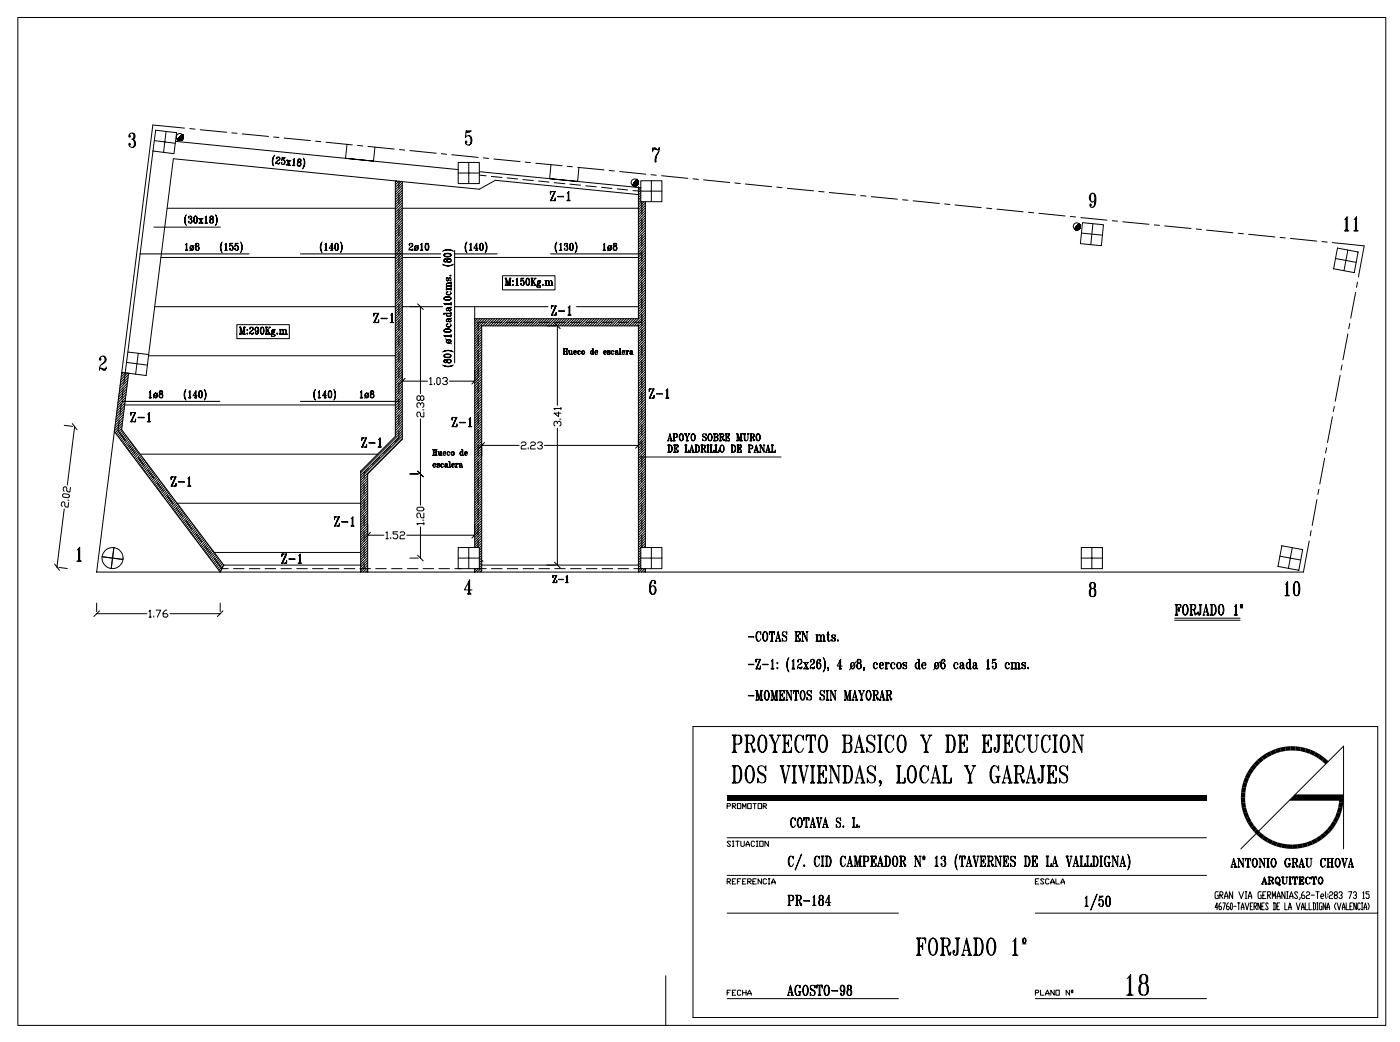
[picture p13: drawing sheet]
<svg xmlns="http://www.w3.org/2000/svg" width="399mm" height="297mm" viewBox="0 0 399 297" stroke-linecap="round" stroke-linejoin="round" font-family="sans-serif">
<g fill="none" stroke="#000" stroke-width=".28">
<path d="M5.1 5h389.5v287h-389.5zM36.8 38.7l.2 .2zM36.8 38.5l.3 .4-.1 .2-.3-.2a.89 .89 0 0 1 .6-1h.6a.93 .93 0 0 1 .6 .9 .93 .93 0 0 1-.6 .9M37.5 39.7a1.12 1.12 0 0 1 1.1 1.4 1.12 1.12 0 0 1-1.6 .6l-.3-.5 .3-.4 .1 .4-.3 .1M37.8 37.9a1.11 1.11 0 0 1 0 1.8 1.64 1.64 0 0 1 .1 2.2M38.1 38.1v1.3M44.3 37.1l6 .7-.8 6-5.9-.8zM47.3 37.5l-.7 5.9M51.9 38.3l-1.4 1.4M51.9 38.3l-1.4 1.5M51.9 39.7h.1M52 38.4l-1.5 1.3"/>
<path d="M52 38.4l-1.4 1.4 1.4-1.3M52 39.6l-.2 .2 .2-.1M52 38.4l-1.4 1.5M52 38.5l-1.3 1.4M52 39.5l-.3 .3M52.1 39.4l-.5 .5 .5-.4M52.1 39.5l-.4 .4M52.1 39.4l-.5 .5M52.2 38.7l-1.4 1.2M52.2 38.7l-1.3 1.3M52.2 39.2l-.8 .8 .8-.8M52.2 39.3l-.7 .7"/>
<path d="M52.2 39.3l-.7 .6M52.2 39.4l-.7 .5M52.2 39l-1.2 1 1.2-1.2-1.2 1.2M52.2 39l-1 1M52.2 39.1l-1 .9M52.5 36.5l-9-.9-16 127.3h343.6l1.7-8.9M54.1 36.6l1.4 .2M57 36.9l7.5 .8M66 37.8l1.5 .2M69 38.1l7.5 .7M77.9 39l1.5 .1M80.9 39.3l7.5 .7"/>
<path d="M132.8 37.7h.5l.8-.4h-1.3l-.3 1.9a.95 .95 0 0 1 .9-.6 .95 .95 0 0 1 .8 .6 1.36 1.36 0 0 1-1 2.1 .87 .87 0 0 1-.7-1l.1-.1 .3 .1-.3 .4M132.8 37.5h1.1M133.6 38.6l.3 .2a2 2 0 0 1-.3 2.5M134.1 39.2v1.5M36.8 41l.2 .2zM38.3 40.2l.1 .4-.1 1M43.6 43l-7.2 57.2M43.9 40l6 .8M47.6 59.3h65M50 40.2l80.5 8.1M77.9 44.8l-.3 .6 .1 1.2M78.1 44.4l-.5 1.6 .2 1.1"/>
<path d="M78.2 44.2a2.33 2.33 0 0 0-.3 3M78.5 46.5h1.1M78.7 45l.1 .2zM78.7 44.9l.2 .3-.2-.1a.51 .51 0 0 1 .8-.3 .51 .51 0 0 1-.1 .9l-.7 .4-.2 .5M79.4 44.7l.1 .6-.5 .5M79.6 44.9l-.1 .6M79.6 46.3l-.2 .4-.6-.3 .7 .2M80.2 46.4h.1M80.3 45l.9-.1-.8-.1-.3 .9a.6 .6 0 0 1 .9 .1 .6 .6 0 0 1-.1 .8 .6 .6 0 0 1-.8-.2l.1-.2 .1 .2-.2 .1M80.3 44.9l.7 .1M80.8 45.5l.2 .5-.1 .7-.3 .1M81 45.8v.8"/>
<path d="M81.4 46.9l.5 .1M81.7 46.8l-.2 .1M81.7 46.8l.1 .2M81.7 45.6l.7 1.4M81.8 45.6l.7 1.4M81.9 45.6l.7 1.5-.1-.2M82 45.7h-.1M82.1 45.7l-.5-.1 .2 .1M82.2 47l.5 .1M82.3 45.7h.5M82.4 46.9l-.2 .1M82.4 45.7l.2 .1"/>
<path d="M82.6 45.8l-.9 1M82.7 45.7l-.1 .1M83.2 47.1l.8 .1M83.4 45.5l.5-.3-.2 1.9M83.5 47.1h-.1M83.5 46.9l-.1 .2M83.7 45.3l-.2 1.8M83.7 47v.1M83.7 47.1l.1 .1M83.8 45.3l-.2 1.8M84.8 46.3v.8M85 45.4l-.1 .6"/>
<path d="M85 46.1l-.2 .2-.2 .5 .2 .3 .5 .2 .3-.2 .1-.5-.3-.4M85 46.1l-.2 .8 .2 .4M85.2 45.3l-.2 .3v.5M85.4 46.2l.2 .4-.3 .7M85.5 45.3l.1 .3-.2 .6M85.6 45.5l-.1 .6M85.6 46.4l-.1 .7M86.4 45a2.37 2.37 0 0 1-.3 3.1M86.5 45.2l.1 1.7-.3 1M86.7 45.6v1.3l-.3 .6M89.9 40.2l1.5 .1M92.8 40.5l7.5 .8"/>
<path d="M98.8 41.1l-.4 4 7.9 .8 .5-4M101.8 41.4l1.5 .2M104.8 41.7l7.5 .7M112.6 52.6l1-1v2M112.6 51.5l-63.2-6.3-7.1 55.8M112.6 51.5v72.7l-9.9 9.9v28.8l2-2M112.6 51.5l2 .2M112.9 51.5l-.3 .4M113.6 55.1v3.1M113.6 59.6v3M113.7 42.6l1.5 .1M114.2 51.7l-1.6 1.6"/>
<path d="M114.6 52.7l-2 2.1M114.6 53.5l-2 1.9M114.6 54.8l-2 2.1M114.6 55.6l-2 2M114.6 57l-2 2M114.6 57.7l-2 2M114.6 58.4l-2 2M114.6 59.8l-2 2M114.6 51.7v73.4l-9.9 9.8v28M114.6 51.7l21.9 2.2 4.6-2.6 40.7 4.1M114.6 59.3h67.2M114.6 52.1l-2 1.9"/>
<path d="M114.6 56.3l-2 2M114.6 59.1l-2 2M114.6 54.2l-2 2M116.7 42.9l7.5 .7M125.7 43.8l1.5 .1M128.7 44.1l7.4 .7M130.5 46.3h6v6h-6zM130.5 49.3h6M132.6 40.3l.2 .2zM133.5 46.3v6M136.5 48.9l46 4.6-.7 .6M136.5 49.9l1.9 .2"/>
<path d="M137.6 44.9l1.5 .2M139.9 50.2l3 .3M140.6 45.3l7.5 .7M144.4 50.7l3 .3M148.9 51.1l2.9 .3M149.6 46.2l1.4 .1M152.6 46.5l7.4 .7M153.4 51.5l2.9 .3M156.8 54.5l-.1 .8v-.8h1.4l-1.2 2.6M156.9 46.9l-.4 4M156.9 54.5l-.2 .4M157.1 54.5l-.4 .3"/>
<path d="M157.2 54.5l-.5 .1M157.8 52l3 .3M157.9 54.5l-1.2 2.6h1.4v-.7l-.1 .7M158 54.5l-1.2 2.6M158.1 57l-.5 .1M158.1 56.9l-.3 .2M158.1 56.8l-.2 .3M158.8 55.9l1.7 .1zM161.4 57.1h1M161.5 55l.5-.5v2.6M161.5 47.4l1.5 .1M161.8 54.8v2.3"/>
<path d="M161.8 57l-.2 .1M161.8 56.9l-.1 .2M161.9 54.8v2.2M162 56.9l.1 .2M162 57l.2 .1M162.3 52.4l3 .3M164.5 47.7l7.5 .7M164.8 47.7l-.3 4M166.8 52.9l3 .3M171.3 53.3l2.9 .4M173.4 48.5l1.5 .2M175.8 53.8l2.9 .3"/>
<path d="M176.4 48.8l7.5 .8M180.2 54.3l2 .1M181.2 52.8l.4-.4-.4 .4M181.4 51.2h.1M181.4 51.2l-.2 .1M181.4 51.2l-.6 .6M181.4 51.2l-.2 .2M181.4 51.2l-.4 .4M181.4 51.2l-.4 .5M181.4 51.3l-1.2 1.3M181.4 51.3l-.6 .5M181.4 51.3l-.6 .6"/>
<path d="M181.4 51.3l-.8 .9 .8-.9M181.5 51.3l-1.2 1.1M181.5 51.3l-1.3 1.3M181.5 51.3l-1.4 1.4 1.5-1.3M181.5 52.5l-.2 .3M181.6 51.4l-1.4 1.4M181.6 52.5l-.3 .3M181.6 51.5l-1.4 1.3M181.6 52.4l-.5 .5 .6-.5M181.7 51.5l-1.4 1.4M181.7 52.3l-.6 .6M181.7 52.4l-.6 .5"/>
<path d="M181.7 52.2l-.7 .7M181.7 51.8l-1.2 1.1 1.2-1.2-1.3 1.2 1.3-1.3-1.3 1.3M181.7 51.9l-1.1 1M181.7 52l-.9 .9 .9-.9-.8 .9M181.8 53.4h.1M181.8 58.4l1-1v3.5M181.8 53.4v37.3l-46.6 .1M182.5 51.5h6v5.9h-6zM182.5 54.4h6M182.5 54.1l-.7 .7M182.5 54.8l-.7 .8M182.5 55.6l-.7 .6"/>
<path d="M182.5 56.2l-.7 .8M182.5 57l-.7 .7M183.4 57.4l-1.6 1.7M183.8 57.4v98.5M183.8 57.8l-2 2M183.8 58.5l-2 2M183.8 59.2l-2 2M183.8 59.9l-1 1M185.4 49.7l1.5 .2M185.5 51.5v5.9M185.8 42.1v1.1M186.1 42.4l.1-.1 .6 .1"/>
<path d="M186.9 44.4l-.3 1.7M187.2 42.7l-1-.3-.4 .4 .4-.7h.3l.7 .6h.3l.2-.6a3.8 3.8 0 0 1-.8 2.5l-.1 1.5h-.3a3.5 3.5 0 0 1 1.1-2.9M188.4 50l7.4 .8M197.3 50.9l1.5 .2M200.3 51.2l7.5 .8M209.3 52.1l1.5 .2M212.3 52.4l7.4 .8M221.2 53.3l1.5 .2M224.2 53.6l7.4 .7M233.1 54.5l1.6 .1M236.1 54.8l7.5 .7M245.1 55.7l1.5 .1"/>
<path d="M248.1 56l7.4 .7M257 56.9l1.5 .1M260 57.2l7.5 .7M269 58.1l1.5 .1M271.9 58.4l7.5 .7M280.9 59.3l1.5 .1M283.9 59.5l7.4 .8M310.5 55.6l-.2 .4 .2 .9M310.5 58.3l.1 .1zM311 55a1.74 1.74 0 0 0 0 2.5M311.2 55a3.4 3.4 0 0 1 .2 3.8l-.3 .2M311.7 55.4a3.6 3.6 0 0 1 0 3"/>
<path d="M311.8 56.8a.72 .72 0 0 1-.4 .6 .72 .72 0 0 1-.8-.1 1.33 1.33 0 0 1-.4-1.3 1.33 1.33 0 0 1 1-1l.5 .2a3.7 3.7 0 0 1-.2 3.6l-.8 .2-.4-.6 .3-.3 .1 .3-.2 .3M43.8 64.7h18.9M45.8 73.3h66.8M52.7 71.3h.8M52.8 61.7l-.2 .7 .2 1.2M52.8 69.7l.4-.4v2M52.9 61.3l-.2 1.1 .2 1.6M53 69.5v1.8M53 71.2l-.1 .1M53 71.1v.2M53.1 61.2a2.35 2.35 0 0 0 0 3M53.1 69.5v1.7"/>
<path d="M53.2 71.1l.1 .2M53.2 71.2l.1 .1M53.7 61.8l.1 .2h-.2a.49 .49 0 0 1 .7-.4 .49 .49 0 0 1 .2 .7l-.2 .1M53.8 62h.1M53.8 63.1h.1M54.1 62.4a.58 .58 0 0 1 .7 .4 .58 .58 0 0 1-.5 .7 .58 .58 0 0 1-.7-.4h.2l-.1 .1M54.2 61.5l.2 .3-.2 .6 .3 .5-.2 .6M54.3 70.2v.8M54.4 61.6v.7M54.5 62.7v.7M54.6 69.9l-.3 .5v.7l.3 .2M54.7 69.9l.3 .5-.1 .7-.2 .2"/>
<path d="M55 70.2v.8M55.3 69.9l-1.3 1.5M55.4 61.6l.4-.1a1.28 1.28 0 0 1 0 2h-.2a1.56 1.56 0 0 1-.2-1.9zM55.4 61.7l-.2 .6 .2 1.1M55.6 61.5l-.3 .8 .3 1.2M55.8 61.5l.2 .8-.1 1.1-.1 .1M55.8 70.3v.8M55.8 69.4v.6M56 61.7l.1 .6-.1 1.1M56 69.3l-.2 .2 .2 .6M56 70.1l-.4 .4 .1 .6 .3 .2 .6-.1 .1-.3-.1-.7-.3-.1M56 70.1l-.2 .4 .2 .8"/>
<path d="M56.3 69.3l.2 .2-.2 .6M56.3 70.1l.3 .4-.3 .8M56.5 69.4v.6M56.6 70.3v.8M56.6 62.2h.5l-.2 .1M56.6 63.5h.5M56.7 62.2l.1 .1M56.7 62.2l.8 1.3M56.8 62.2l.8 1.3M56.8 63.4l-.1 .1M56.8 63.4l.2 .1M56.9 62.2l.8 1.3"/>
<path d="M57.3 63.5h.5M57.4 62.2h.4M57.4 62.2l.2 .1M57.5 63.4l-.1 .1M57.6 62.3l-.8 1.1M57.6 63.4l.1 .1M57.7 62.2l-.1 .1M58.3 63.5h.8M58.4 61.9l.4-.4v2M58.6 61.7v1.8M58.6 63.4l-.1 .1M58.6 63.4v.1"/>
<path d="M58.7 61.7v1.7M58.8 63.4l.1 .1M58.8 63.4l.2 .1M59.9 62.6v.8M59.9 61.6v.7M60.1 61.5l-.2 .3 .2 .6M60.1 62.4l-.4 .4 .1 .6 .3 .1 .5-.1 .2-.3-.1-.5-.3-.2M60.1 62.4l-.2 .4 .2 .7M60.4 61.5v.9M60.4 62.4l.2 .4-.2 .7M60.5 61.6v.7M60.6 62.6v.8"/>
<path d="M61.3 61.2a2.35 2.35 0 0 1 0 3M61.5 61.3l.2 1.1-.2 1.6M61.6 61.7v1.9M63 69.5l-.2 .6 .2 1.3M63.1 69.1l-.2 1 .2 1.6M63.3 68.9a2.35 2.35 0 0 0 0 3.1M64 71.3h.7M64.1 69.7l.3-.4v2M64.3 69.5v1.8M64.3 71.2l-.2 .1M64.3 71.1l-.1 .2M64.3 69.5v1.7"/>
<path d="M64.4 71.1l.1 .2M64.4 71.2l.2 .1M65.5 70.9h.1M65.5 69.5l.8-.2h-.8l-.2 .9a.61 .61 0 0 1 .9-.1 .61 .61 0 0 1 0 .9 .61 .61 0 0 1-.9-.1l.2-.2-.1 .3M65.5 69.4h.6M66 69.9l.3 .5-.3 .9M66.3 70.2v.8M67 70.9h.1M67 69.5l.8-.2h-.8l-.2 .9a.61 .61 0 0 1 1-.1 .61 .61 0 0 1 0 .9 .61 .61 0 0 1-1-.1l.2-.2-.1 .3M67 69.4h.6M67.5 69.9l.3 .5-.3 .9M67.8 70.2v.8"/>
<path d="M68.5 68.9a2.35 2.35 0 0 1 0 3.1M68.6 69.1l.2 1-.2 1.6M68.7 69.5l.2 .6-.2 1.3M91.4 69.5l-.1 .6 .1 1.3M91.6 69.1l-.2 1 .2 1.6M91.7 68.9a2.35 2.35 0 0 0 0 3.1M92.4 71.3h.8M92.5 69.7l.4-.4v2M92.7 69.5v1.8v-.2M92.7 71.2l-.1 .1M92.8 69.5v1.7M92.9 71.1l.1 .2"/>
<path d="M92.9 71.2l.1 .1M94.2 71.3h.6M94.4 69.5v1.8M94.4 71.2l-.2 .1M94.4 71.1l-.1 .2M94.5 69.5v1.7M94.6 71.2l.1 .1M95 70.7h-1.3l.9-1.4v2v-.2M95.5 69.4l.4-.1a1.28 1.28 0 0 1 0 2h-.1a1.56 1.56 0 0 1-.3-1.9zM95.5 69.5l-.1 .5 .1 1.1M95.8 69.3l-.3 .7 .3 1.3M95.9 69.3l.3 .7-.1 1.2-.2 .1"/>
<path d="M96.1 69.5l.2 .5-.2 1.1M96.9 68.9a2.35 2.35 0 0 1 0 3.1M97.1 69.1l.2 1-.2 1.6M97.2 69.5v1.9M113.6 64.1v3M113.6 68.7v2.9M113.6 73.1v3M113.6 77.6v3M114.6 60.5l-2 2M114.6 61.9l-2 2.1M114.6 62.6l-2 2M114.6 64.8l-2 1.9"/>
<path d="M114.6 65.5l-2 2M114.6 66.9l-2 2M114.6 67.6l-2 2M114.6 69l-2 2M114.6 69.7l-2 2M114.6 72.5l-2 2M114.6 73.9l-2 2.1M114.6 74.7l-2 2M114.6 76.1l-2 2M114.6 76.8l-2 2M114.6 78.9l-2 2M114.6 79.6l-2 2"/>
<path d="M114.6 73.3h10.8M114.6 63.4l-2 1.9M114.6 75.4l-2 2M114.6 77.5l-2 2M114.6 61.2l-2 2M114.6 64.1l-2 2M114.6 66.2l-2 2M114.6 68.3l-2 2M114.6 70.4l-2 2M114.6 71.1l-2 2M114.6 71.8l-2 2M114.6 73.3l-2 2"/>
<path d="M114.6 78.2l-2 2M116.6 69.8h.1M116.5 69.5l.2 .3h-.2a.51 .51 0 0 1 .8-.5 .51 .51 0 0 1 0 .9l-.8 .5v.6M117.2 69.3l.2 .5-.5 .6M117.4 69.5v.5M117.6 71l-1.1 .1M117.6 70.8l-.2 .5-.7-.3 .4 .2 .4-.1M118.2 70.2v.8M118.4 69.9l-.2 .5 .2 .9M118.6 69.9l.3 .5-.3 .9M118.9 70.2v.8M119.2 69.9l-1.3 1.5"/>
<path d="M119.7 71.3h.7M119.8 69.7l.3-.4v2M120 69.5v1.8M120 71.1l-.2 .2 .2-.1M120.1 69.5v1.7M120.1 71.1l.1 .2M120.1 71.2l.2 .1M121.3 69.4l.4-.1a1.28 1.28 0 0 1 0 2h-.2a1.42 1.42 0 0 1-.2-1.9zM121.3 69.5l-.2 .5 .2 1.1M121.5 69.3l-.3 .7 .3 1.3M121.7 69.3l.3 .7-.3 1.3M121.9 69.5l.1 .5-.1 1.1"/>
<path d="M126 75.2a2.37 2.37 0 0 0 3.1 0M126 71.6a2.37 2.37 0 0 1 3.1 0M126.2 75.4l1.1 .2 1.6-.2M126.2 71.4l1.1-.2 1.6 .2M126.4 74.3h.9M126.4 74l.3-.1 .6 .1M126.4 72.7l.8 .3 1.2-.3M126.4 72.5l.8-.3 1.2 .3M126.5 74.5h.7M126.5 73.9h.7M126.5 72.3l.8-.2a.91 .91 0 0 1 1.1 .4 1.12 1.12 0 0 1-1 .7 1.12 1.12 0 0 1-1-.7zM126.6 75.6h1.9"/>
<path d="M126.6 72.9l.6 .2 1-.2M126.6 72.3l.6-.1 1 .1M126.6 71.3l.7-.2 1.2 .2M127.2 79.9l.3 .1M127.3 74l.4-.4 .5 .1 .2 .3v.3l-.3 .4-.6-.1-.2-.3M127.3 74.3l.4 .2 .7-.2M127.3 74l.4-.2 .7 .2M127.5 74.5h.7M127.5 73.8h.7M127.8 79.2l-.2 .7M127.9 79.1l.4 .1M128.1 78.4l.3 .1z"/>
<path d="M128.3 78.5h.1M128.2 79.1l-.3 .1-.1 .5-.3 .3-.4-.3v-.3l.4-.3h-.4l.2 .1M128.2 79.9l.2 .1h-.3l.3-.3v-.3l-.5-.3-.6 .9M129.5 73.3h52.3M132.6 69.5v1.9M132.8 69.1l-.2 1 .2 1.6M133 68.9a2.35 2.35 0 0 0 0 3.1M133.6 71.3h.8M133.7 69.7l.4-.4v2M133.9 69.5v1.8M133.9 71.2l-.1 .1M133.9 71.1v.2"/>
<path d="M134 69.5v1.7M134.1 71.2l.1 .1M134.1 71.1l.1 .2M135.4 71.3h.6M135.6 69.5v1.8M135.6 71.2l-.1 .1M135.6 71.1v.2M135.7 69.5v1.7M135.8 71.1v.2M135.8 71.2l.1 .1M136.1 70.7h-1.2l.9-1.4v2M136.8 69.4l.4-.1a1.36 1.36 0 0 1 0 2h-.2a1.42 1.42 0 0 1-.2-1.9z"/>
<path d="M136.8 69.5l-.2 .5 .2 1.1M137 69.3l-.3 .7 .1 1.2 .2 .1M137.2 69.3l.3 .7-.3 1.3M137.4 69.5l.1 .5-.1 1.1M138.1 68.9a2.35 2.35 0 0 1 0 3.1M138.3 69.1l.2 1-.2 1.6M138.4 69.5l.2 .6-.2 1.3M143.1 78.5h14.9v4h-14.9zM143.8 79.2h.4l.5 1.8M143.9 79.2l.2 .2M144.1 79.2v1.9M144.1 79.2l.5 2.1 .5-2.1"/>
<path d="M144.1 79.2l.5 1.8M145.1 79.2v2.1M145.1 79.2h.4M145.2 79.2v2.1M145.3 79.2l-.1 .2M145.4 79.2l-.2 .2M146 80l.1 .1zM146 79.9l.1 .3zM146.9 79.6l.4-.4v2.1M147.2 79.4v1.9v-.2M147.2 79.4v1.7M148.4 79.4l.7-.2h-.7l-.1 1 .5-.3"/>
<path d="M148.4 79.4h.6M148.8 79.9a.63 .63 0 0 1 .5 1 .63 .63 0 0 1-1 0v-.2l.2 .1-.2 .2M148.8 79.9l.3 .5-.3 .9M150 79.4l.2-.2a1.12 1.12 0 0 1 .6 1 1.12 1.12 0 0 1-.6 1.1 1.58 1.58 0 0 1-.2-1.9zM150 79.4l-.2 .6 .2 1.1M150.2 79.2l-.3 .8 .3 1.3M150.4 79.2l.3 .8-.3 1.3M150.6 79.4l.1 .6-.1 1.1M151.2 79.2h.6M151.3 79.2l.1 .2M151.4 79.2v2.1M151.5 79.4v1.7"/>
<path d="M151.6 79.4v-.2v2.1v-.2M151.7 79.2l-.1 .2M151.9 80l.6 1.3M152.2 79.2h.5M152.4 79.2v.2M152.4 79.4l-.8 1M152.6 79.2l-.2 .2M153.2 80l.3-.1a.42 .42 0 0 1 .4 .5 .42 .42 0 0 1-.5 .4 .42 .42 0 0 1-.4-.5zM153.3 79.9l-.1 .3 .1 .7M153.5 79.9v1M153.9 80l-.3 .1v.6M155.2 79.9h.3v1.4"/>
<path d="M155.2 79.9l.2 .1M155.3 79.9l.1 .2M155.4 79.9v1.4M155.4 80v1.1M156.1 79.9l.1 1.4v-.2M156.9 79.9l.2 1.4M158.3 69.5l-.2 .6 .2 1.3M158.5 69.1l-.3 1 .3 1.6M158.6 68.9a2.5 2.5 0 0 0 0 3.1M159.3 71.3h.7M159.3 69.7l.4-.4v2M159.6 69.5v1.8"/>
<path d="M159.6 71.2l-.2 .1M159.6 71.1l-.1 .2M159.6 69.5v1.7M159.7 71.1l.1 .2M159.7 71.2l.2 .1M160.8 69.8h.1M160.8 70.9h.1M160.7 69.5l.2 .3h-.2a.49 .49 0 0 1 .6-.5 .49 .49 0 0 1 .2 .7l-.2 .1M161.1 70.1a.56 .56 0 0 1 .7 .5 .56 .56 0 0 1-.5 .6 .56 .56 0 0 1-.6-.4h.2l-.2 .2M161.2 69.3l.3 .2-.3 .6 .3 .5-.2 .7M161.5 69.4v.6M161.5 70.4v.7"/>
<path d="M162.4 69.4l.4-.1a1.28 1.28 0 0 1 0 2h-.2a1.49 1.49 0 0 1-.2-1.9zM162.4 69.5v1.6M162.6 69.3a1.57 1.57 0 0 0 0 2M162.8 69.3a1.74 1.74 0 0 1 0 2M163 69.5v1.6M163.8 68.9a2.5 2.5 0 0 1 0 3.1M163.9 69.1l.3 1-.3 1.6M164.1 69.5v1.9M171.7 71.3h.8M171.8 69.7l.4-.4v2M172 69.5v1.8M172 71.2l-.1 .1"/>
<path d="M172 71.1l-.1 .2M172.1 69.5v1.7M172.2 71.1v.1M173.2 70.2v.8M173.5 69.9l-.3 .5 .3 .9M173.7 69.9l.3 .5-.3 .9M174 70.2v.8M174.2 69.9l-1.2 1.5M174.8 70.3v.8M174.8 69.4v.6M175 69.3v.8M175 70.1l-.4 .4 .1 .6 .3 .2 .5-.1 .2-.3-.1-.6-.3-.2"/>
<path d="M175 70.1l-.2 .4 .2 .8M175.3 69.3v.8M175.3 70.1l.2 .4-.2 .8M175.4 69.4v.6M175.5 70.3v.8M182.8 62.4v3M182.8 66.9v3M182.8 71.4v3M182.8 75.9v3M182.8 60.9l-1 1M183.8 73.3l-2 2M183.8 63.4l-2 2"/>
<path d="M183.8 65.6l-2 1.9M183.8 67.7l-2 2M183.8 69.8l-2 2M183.8 70.5l-2 2M183.8 72.6l-2 2M183.8 74.7l-2 2.1M183.8 77.6l-2 2M183.8 79.7l-2 2M183.8 60.6l-2 2M183.8 61.3l-2 2M183.8 62l-2 2M183.8 62.7l-2 2.1"/>
<path d="M183.8 64.2l-2 2M183.8 64.8l-2 2.1M183.8 66.3l-2 2M183.8 67l-2 2M183.8 68.4l-2 2M183.8 69.1l-2 2M183.8 71.2l-2 2M183.8 71.9l-2 2M183.8 74.1l-2 2M183.8 75.5l-2 2M183.8 76.2l-2 2M183.8 76.9l-2 2"/>
<path d="M183.8 78.3l-2 2M183.8 79l-2 2M292.9 60.4l1.4 .2M295.8 60.7l7.5 .8M304.8 61.6l1.5 .2M305.9 65.2l1.5-1.4-1.4 1.5M307.2 63.7h.1M307.3 63.7l-.4 .4M307.3 63.7h-.1M307.3 63.7l-.2 .1M307.3 63.7l-.3 .3M307.3 63.7l-.8 .9"/>
<path d="M307.3 63.7l-.5 .5M307.3 63.7l-.6 .5M307.3 63.7l-.7 .8M307.3 63.7l-.8 .8M307.3 63.7l-1.2 1.4M307.3 63.8l-.9 .9M307.3 63.8l-1 1M307.3 63.8l-1.3 1.3M307.3 65.1v.1M307.4 63.9l-1.3 1.4 1.3-1.4M307.4 63.9l-1.4 1.4M307.5 64l-1.4 1.3"/>
<path d="M307.5 64l-1.3 1.3M307.5 64.9l-.5 .4 .5-.4M307.5 64.9l-.4 .4M307.5 65l-.4 .3M307.5 64.1l-1.2 1.3M307.6 64.1l-1.4 1.3M307.6 64.2l-1.2 1.2 1.2-1.1M307.6 64.7l-.9 .7M307.6 64.7l-.7 .7M307.6 64.5l-1.1 .9M307.6 64.5l-.9 .9M307.8 62l7.4 .7"/>
<path d="M307.9 66.4l6 .6M308.2 63.4l6 .6-.6 6-6-.6zM311.2 63.7l-.6 6M316.7 62.9l1.5 .1M319.7 63.1l7.5 .8M328.7 64l1.5 .2M331.6 64.3l7.5 .8M340.6 65.2l1.5 .1M343.6 65.5l7.5 .8M352.6 66.4l1.4 .2M355.5 66.7l7.5 .8M364.5 67.6l1.5 .2"/>
<path d="M367.5 67.9l7.4 .8M376.4 68.8l1.5 .1M379.4 69.1l9.1 .9-1.7 8.9M380.3 73.6l5.9 1.1M380.8 70.6l5.9 1.1-1.1 5.9-5.9-1.1zM382.8 65.7h1.3M382.9 62.5l.7-.7v3.9M383.3 62.1v3.6M383.3 65.6l-.3 .1M383.3 65.3l-.1 .4M383.5 62.1v3.5M383.6 65.3l.1 .4"/>
<path d="M383.6 65.6l.2 .1M383.8 71.2l-1.1 5.9M385.4 65.7h1.4M385.6 62.5l.6-.7v3.9M386 62.1v3.6M386 65.6l-.3 .1M386 65.3l-.2 .4M386.1 62.1v3.5M386.2 65.3l.2 .4M386.2 65.6l.3 .1M44.1 87.3h68.5M67.4 92.4h15v4h-15z"/>
<path d="M68.2 93.2h.3l.5 1.7M68.2 95.2h.4M68.2 93.2h.2M68.4 95.1l-.2 .1M68.4 95.1l.1 .1M68.5 93.2l.4 1.7M69.3 95.2h.6M69.5 93.2l-.6 2-.5-2v1.9M69.5 93.2v2M69.5 93.2h.4M69.5 95.1l-.2 .1M69.5 94.9l-.1 .3"/>
<path d="M69.6 93.2v1.9M69.6 93.2v2M69.6 94.9l.1 .3M69.6 95.1l.2 .1M69.7 93.2l-.1 .1M69.8 93.2h-.2M70.3 94.9l.2 .2zM70.4 94h.1M70.4 95.1h.1M70.4 93.8v.3zM71.2 93.4l.1 .2h-.2a.51 .51 0 0 1 .8-.4 .51 .51 0 0 1-.1 .9l-.6 .5-.1 .6M71.2 93.6h.1"/>
<path d="M71.8 93.2h.1v.7l-.4 .4M72 93.3v.6M72.1 94.9h-1M72.1 94.7l-.1 .5-.7-.3 .4 .2 .4-.2M72.7 93.4v.7M72.8 94.9h.1M73.1 93.2l-.4 .4 .1 .6 .3 .2M73.2 93.2l.2 .2 .1 1-.4 .8M73.4 93.3v1.6M73.5 94l-.1 .3a.54 .54 0 0 1-.8-.3 .54 .54 0 0 1 .4-.7 .54 .54 0 0 1 .7 .4l-.3 1.4h-.7l.1-.4-.1 .2M74.3 93.3v1.6M74.6 93.2a1.28 1.28 0 0 0 0 2"/>
<path d="M74.6 93.2h.1a1.28 1.28 0 0 1 0 2h-.1M74.6 93.2a1.57 1.57 0 0 0 0 2M74.7 93.2a1.74 1.74 0 0 1 0 2M75 93.3v1.6M75.6 93.2h.6M75.6 95.2h.6M75.6 93.2h.2M75.8 93.3v-.1v2v-.3M75.8 95.1l-.2 .1M75.9 93.2v1.9M75.9 93.2v2M75.9 94.9l.1 .3"/>
<path d="M75.9 95.1l.2 .1M76 93.2l-.1 .1M76.1 93.2h-.2M76.2 94.1l.5 1.1M76.2 94.1l.6 1.1M76.2 93.9l.7 1.3M76.5 93.2h.5M76.7 93.2h.1M76.8 93.2l-.9 1.1M76.9 95.2l-.2-.3-.2 .3h.5M76.9 93.2h-.1M77.3 94.9l.9 .3 .1 .2-.3 .4h-.4l-.3-.1v-.5h.3l-.3 .2 .3 .4"/>
<path d="M77.5 94.6l-.1 .6 .9 .3M77.5 95.2l.7 .1M77.6 94v.6M77.7 93.8v1M77.9 93.8l.1 .3-.1 .7M78.2 93.9h.2l-.2-.1-.2 .2v.6M78.8 94.9h.2l.1 .2-.2 .1zM78.9 94.9l.1 .2zM79.5 93.8h.4v1.4v-.3M79.5 95.2h.6M79.6 93.8l.2 .1M79.7 93.8l.1 .2"/>
<path d="M79.8 93.8v1.4M79.8 95.1l-.2 .1M79.8 94.9l-.1 .3M79.8 93.9v1.2M79.9 94.2l.3-.4 .5 .2v1.2M79.9 95.1l.2 .1M80.3 95.2h.7M80.4 93.8l.2 1.4M80.6 94l.1 1.1M80.6 95.1l-.2 .1M80.6 94.9l-.1 .3M80.7 94.2l.4-.4 .3 .1 .2 1.3"/>
<path d="M80.7 94.9l.1 .3M80.7 95.1l.2 .1M81.2 95.2h.6M81.3 93.8l.1 1.4M81.4 94l.1 1.1M81.4 95.1l-.1 .1M81.4 94.9v.3M81.6 94.9l.1 .3M81.6 95.1l.1 .1M106.6 89.2l-.2 .8v-.8h1.4l-1.2 2.6M106.6 89.2l-.2 .4M106.7 89.2l-.3 .3"/>
<path d="M106.9 89.2l-.5 .2M107.6 89.2l-1.2 2.6h1.4v-.7l-.1 .7M107.7 89.2l-1.1 2.6M107.8 91.7l-.5 .1M107.8 91.6l-.3 .2M107.8 91.5l-.2 .3M108.5 90.6l1.7 .1zM111.1 91.8h1M111.2 89.7l.5-.5v2.6M111.5 89.5v2.3M111.5 91.7l-.2 .1M111.5 91.6l-.1 .2"/>
<path d="M111.6 89.5v2.2M111.7 91.6l.1 .2M111.7 91.7l.2 .1M113.6 82.1v3M113.6 86.6v3M113.6 91.1v3M113.6 95.6v3M114.6 81l-2 2M114.6 81.7l-2 2M114.6 83.1l-2 2.1M114.6 83.8l-2 2M114.6 86l-2 2"/>
<path d="M114.6 86.7l-2 2M114.6 88.1l-2 2M114.6 88.8l-2 2M114.6 90.2l-2 2M114.6 90.9l-2 2M114.6 93l-2 2M114.6 93.8l-2 1.9M114.6 95.2l-2 2M114.6 95.9l-2 2M114.6 97.3l-2 2M114.6 98l-2 2M114.6 87.3h11.4"/>
<path d="M114.6 82.5l-2 1.9M114.6 84.6l-2 2M114.6 87.4l-2 2M114.6 91.6l-2 2M114.6 94.5l-2 2M114.6 98.7l-2 2M114.6 80.3l-2 2M114.6 85.3l-2 2M114.6 89.5l-2 2M114.6 92.4l-2 1.9M114.6 96.6l-2 2M114.6 99.4l-2 2"/>
<path d="M118.9 86.5l1.6 1.6M119.7 87.3v24.8M126.4 94.2l.8 .3 1.2-.3M126.4 94.1l.8-.3 1.2 .3M126.4 85.1l.8 .3 1.2-.3M126.4 84.9l.8-.3 1.2 .3M126.5 93.8l.8-.2a.99 .99 0 0 1 1.1 .5v.1a1.42 1.42 0 0 1-2 0zM126.5 84.7l.8-.3a.99 .99 0 0 1 1.1 .5v.2a1.42 1.42 0 0 1-2 0zM126.5 89.3h1.8M126.5 89.3l-.1 .2M126.6 94.4l.6 .2 1-.2M126.6 93.8l.6-.1 1 .1"/>
<path d="M126.6 85.3l.6 .2 1-.2M126.6 84.7l.6-.2 1 .2M126.6 99.9h1.9M126.6 95.7h1.8M126.6 95.7h1.7M126.6 89.3l-.2 .1M126.6 86.6h1.8h-.2M126.6 86.5h1.7M126.8 96.5l1.8 1.4M127.1 97.3l.5 .3 .8-.3M127.1 97.1l.5-.3 .8 .3M127.1 92.7l.5 .3 .8-.3"/>
<path d="M127.1 89.7l.5 .3 .6-.1 .2-.2M127.1 83.6l.5 .2 .8-.2M127.2 82.3h1.1M127.2 82.4l-.1 .1M127.3 82.4h-.2h1.3h-.2M127.4 97.6h.7M127.4 96.8h.7M127.4 93h.7M127.4 89.3l-.2 .1a.6 .6 0 0 0 .5 .8 .6 .6 0 0 0 .6-.8l-.2-.1M127.4 90h.7M127.4 83.8h.7M127.6 90.9l.5 .8 .3-.3-.3-.5"/>
<path d="M127.6 87.8l.2 .7h.3l.3-.2-.3-.5M127.7 91l.1 .5 .6-.1M127.7 87.9l.1 .4h.6M127.8 91.6h.5M127.8 88.4h.5M128.1 92.1a.64 .64 0 0 1-.2 1.1 .64 .64 0 0 1-.8-.8l.4-.2M128.1 83a.64 .64 0 0 1-.2 1.1 .64 .64 0 0 1-.8-.8l.4-.2M128.2 80.5h.2l-1.2 .2-.1 .4 .4 .3M128.2 95.7l.2 .1M128.2 81.6h.2M128.2 81.4l.2-.1-.1 .1M128.2 80.7l.2 .1"/>
<path d="M128.3 90.8l-1 .1M128.3 87.7l-1 .1M128.3 81.5l-1 .1M128.3 80.6l-1 .1M128.3 95.7l.1 .2M128.3 86.6l.1 .1M128.3 82.4l.1 .1M128.3 81.6l.1 .1M128.3 80.7l.1 .2M128.4 95.6h-2l.4 .4M128.4 90.6l-1.2 .3-.1 .5 .3 .2M128.4 90.5l-.3 .4-1 .2"/>
<path d="M128.4 88.9v.4h-2M128.4 89.2h-2v.4M128.4 87.5l-1.2 .3-.1 .5 .3 .1M128.4 87.4l-.1 .3-1.2 .3M128.4 86.4h-2l.4 .4M128.4 82.2h-1.3v.4M128.4 81.4l-1.2 .2-.1 .3 .4 .3M128.4 81.6l-1.3 .1M128.4 80.7l-1.3 .2M128.4 80.3v.6M128.4 81.2v.6M128.4 82v.6"/>
<path d="M128.4 86.1v.8M128.4 95.3v.7M128.4 95.5l-.2 .1M128.4 95.4l-.1 .2M128.4 89.1l-.2 .1M128.4 89l-.1 .2M128.4 86.3l-.2 .1M128.4 86.3l-.1 .1M128.4 82.2h-.2M128.4 82.1l-.1 .1M128.4 80.4l-.1 .1M129.5 87.3h26.5"/>
<path d="M135.2 87.3v68.6M135.9 90.7l-.7 .9M136.1 95.3v3M136.1 99.9v2.9M136.7 90.7l-1.5 1.5M137.2 96.6l-2 2M137.2 93.1l-2 2M137.2 95.2l-2 2M137.2 97.3l-2 2M137.2 93.8l-2 2M137.2 94.5l-2 2M137.2 95.9l-2 2"/>
<path d="M137.2 98l-2 2M137.2 98.7l-2 2M137.2 99.4l-2 2M137.3 90.7l-2.1 2.2M138 90.7l-2.8 3M138.5 91.8h-2.4v2M138.8 90.7l-3.6 3.6M139.5 90.7l-2 2.1M140 91.8h3M140.2 90.7l-2 2.1M140.9 90.7l-2 2.1M141.6 90.7l-2 2.1"/>
<path d="M142.3 90.7l-2 2.1M143 90.7l-2 2.1M143.7 90.7l-2 2.1M143.8 81.3h.5M144.1 81.1l-.2 .2M144.1 81.1l.1 .2M144.4 90.7l-2 2.1M144.4 91.8h3M144.9 81.3h.6M145.1 90.7l-2 2.1M145.1 81.1l-.2 .2M145.1 81.1l-.1 .2"/>
<path d="M145.2 81.1l.1 .2M145.2 81.1l.2 .2M145.8 90.7l-2 2.1M146.1 81.1h.1M146 81l.1 .3zM146.6 90.7l-2.1 2.1M146.9 81.3h.7M147.2 81.1l-.2 .2M147.2 90.7l-2 2.1M147.3 81.1l.1 .2M147.3 81.1l.2 .2M148 90.7l-2 2.1"/>
<path d="M148.3 80.8l.1 .1zM148.7 90.7l-2.1 2.1M149 91.8h3M149.1 80.2v.8M149.4 90.7l-2 2.1M150.1 90.7l-2 2.1M150.8 90.7l-2 2.1M151.2 81.3h.6M151.4 81.1l-.1 .2M151.5 90.7l-2 2.1M151.6 81.1l.1 .2M151.8 80.2l.6 1.1"/>
<path d="M151.9 80.2l.5 1.1M152.1 81.3h.6M152.2 90.7l-2 2.1M152.2 81.3l.2-.2 .2 .2M152.9 90.7l-2 2.1M153 81.1l.9 .3v.4l-.3 .1-.6-.1v-.4l.2-.1-.2 .2 .2 .4M153.1 80.7l-.1 .6 .9 .3M153.1 81.3l.8 .1M153.2 80.1v.6M153.5 91.8h3M153.6 90.7l-2 2.1M154.3 90.7l-2 2.1"/>
<path d="M154.5 81.1l.1-.1v.3zM154.6 81.1h.1M155 90.7l-2 2.1M155.2 81.3h.6M155.4 81.1l-.2 .2M155.4 81.1l-.1 .2M155.5 80.3l.3-.4 .4 .1 .2 1.3M155.5 81.1l.1 .2M155.5 81.1l.2 .2M155.7 90.7l-2 2.1M156 81.3h.6M156.2 80.1l.1 1"/>
<path d="M156.2 81.1l-.1 .2M156.4 80.3l.3-.4 .4 .1 .1 1.3M156.4 81.1l.1 .2M156.4 90.7l-2 2.1M156.8 81.3h.6M157.1 80.1v1M157.1 81.1l-.2 .2 .2-.2M157.1 87.1l-.1 .8v-.8h1.4l-1.2 2.6M157.1 90.7l-1.9 2.1M157.2 87.1l-.2 .4M157.2 81.1l.1 .2-.1-.2M157.3 87.1l-.3 .3"/>
<path d="M157.5 87.1l-.5 .1M157.9 90.7l-2 2.1M157.9 92l1.6 1.6M157.9 91.8h3.1M158.2 87.1l-1.2 2.6h1.4v-.7l-.1 .7M158.3 87.1l-1.2 2.6M158.4 89.6l-.5 .1M158.4 89.5l-.3 .2M158.4 89.4l-.2 .3M158.6 90.7l-2.1 2.1M159.1 88.5l1.6 .1zM159.3 90.7l-2 2.1"/>
<path d="M160 90.7l-2 2.1M160.4 99.3h.5M160.4 99.3l.2 .1M160.5 99.3l.1 .1M160.6 99.3v1.6M160.7 99.3v1.6M160.7 90.7l-2 2.1v22.6M160.7 99.3v.1M160.8 99.3l-.1 .1M161.1 99.3h.5M161.2 99.3l.1 .1M161.3 99.3v1.6"/>
<path d="M161.4 99.4v1.4M161.4 90.7l-2 2.1M161.4 99.3v1.6M161.4 99.4h.1M161.7 89.7h.9M161.8 87.6l.5-.5v2.6M161.8 99.8h.3l.2 1.1M162.1 99.8v1l.4 .1 .2-.3M162.1 99.9l-.2-.1 .2 .2M162.1 87.4v2.3M162.1 89.6l-.3 .1M162.1 89.5l-.1 .2"/>
<path d="M162.1 99.9v.8M162.1 90.7l-2 2.1M162.1 87.4v2.2M162.3 89.5v.2M162.3 89.6l.1 .1M162.5 91.8h2.9M162.5 99.8h.3v1.1M162.7 99.8v1.1h.3M162.8 99.9l.1 1M162.8 90.7l-2 2.1M163.5 90.7l-2 2.1M163.7 99.8l-.3 .4 .3 .7"/>
<path d="M163.8 99.8l.2 .5M164 100v.2M164.2 90.7l-2 2.1M164.8 99.8l-.2 .4v.5l.2 .2M164.9 90.7l-2 2.1M165.7 90.7l-2.1 2.1M166 99.8l-.3 .4 .3 .7M166.1 99.8l.3 .4-.3 .7M166.3 90.7l-2 2.1M167 91.8h3M167 90.7l-1.9 2.1M167.8 90.7l-2.1 2.1"/>
<path d="M168.4 90.7l-1.9 2.1M168.5 99.8l-.3 .4 .3 .7M168.7 99.3l.1 .1M168.8 99.3v1.6h.3M168.8 99.4l-.2-.1h.3v1.6M168.9 99.4v1.4M169.2 90.7l-2 2.1M169.8 99.8l-.3 .4 .3 .7M169.9 99.8l.2 .5M169.9 90.7l-2 2.1M170.1 100v.2M170.6 90.7l-2 2.1"/>
<path d="M171.3 90.7l-2 2.1M171.4 91.8h3.1M172 90.7l-2 2.1M172.2 99.8l-.2 .4 .2 .7M172.3 99.8l.2 .5M172.5 100l.1 .2M172.7 90.7l-2 2.1M173 100l.7 .5-.2 .4h-.3l-.2-.3v.3l.1-.2M173.1 99.9l-.1 .2M173.4 90.7l-2 2.1M173.6 100l.1-.2v.3l-.5-.3-.2 .3 .7 .6M174.1 90.7l-2 2.1"/>
<path d="M174.4 99.8l-.2 .4v.5l.2 .2M174.8 90.7l-2 2.1M175.5 90.7l-2 2.1M175.7 99.8l.2 1 .2 .1M175.8 100l.1 .8M176 91.8h2.9M176.2 90.7l-2 2.1M176.4 99.3h.3v1.6M176.4 99.3l.1 .1M176.5 99.3v.1M176.5 99.3v1.6M176.6 99.4v1.4"/>
<path d="M177 90.7l-2 2.1M177.5 99.8l-.3 .4 .3 .7M177.6 99.8l.2 .5M177.6 90.7l-2 2.1M177.8 100l.1 .2M178.2 99.8h.4v1.1M178.4 90.7l-2 2.1M178.4 99.8v1.1M178.4 99.9l-.1-.1 .1 .2M179 100v-.2l-.3 .1-.1 .4M179.1 90.7l-2 2.1M179.8 90.7l-2 2.1"/>
<path d="M179.8 99.8l.2 1 .2 .1-.2-1-.4-.1-.1 .3M180 100l.1 .8M180.5 90.7l-2 2.1M180.5 91.8h2.3M181.2 90.7l-2 2.1M182.8 80.4v3M182.8 84.9v3M182.8 89.4v3M182.8 93.9v3M182.8 98.4v3M182.8 84.9l-1 1.1M182.8 97l-1 1"/>
<path d="M182.8 98.4l-1 1M183.8 85.4l-2 1.9h-17.6M183.8 81.8l-2 2M183.8 82.5l-2 2M183.8 80.4l-2 2M183.8 81.1l-2 2M183.8 83.3l-2 1.9M183.8 83.9l-1 1M183.8 84.7l-2 1.9M183.8 86.1l-2 2M183.8 86.8l-2 2M183.8 87.5l-2 2"/>
<path d="M183.8 88.2l-2 2M183.8 88.9l-3.9 3.9M183.8 89.6l-3.2 3.2M183.8 90.3l-2.5 2.5M183.8 91l-2 2M183.8 91.7l-2 2M183.8 92.4l-2 2M183.8 93.2l-2 2M183.8 93.8l-2 2M183.8 94.6l-2 1.9M183.8 95.3l-2 2M183.8 96l-1 1"/>
<path d="M183.8 96.7l-2 2M183.8 97.4l-1 1M183.8 98.1l-2 2M183.8 98.8l-2 2M183.8 99.5l-2 2M383.8 95.1l-1.4 7.3M384.3 92.1l-.3 1.5M386 83.3l-1.4 7.3M386.5 80.3l-.3 1.5M28.5 102.2l.1 .2zM28.5 102l.2 .4-.1 .2-.3-.2a1 1 0 0 1 1.6-.8 1 1 0 0 1-.2 1.7 1.88 1.88 0 0 0-1.4 2.1M29.5 101.4a1.39 1.39 0 0 1-.5 2.3"/>
<path d="M29.9 101.8v1.1M30.2 104.8l-.3 .3-1.4-.3-.2 .3M30.2 104.5l-.3 .9h-.5l-.7-.6 .7 .4 .7-.1M34 119.6l-.4 3 2.1 2.9M34.5 115.1l-.3 3M34.5 115.1l-1.1 1.2M34.7 106l2.5 .4M35 119.6l-2.4 2.3M35.1 106.1l-.5 .4M35.1 118.8l-2.3 2.3M35.1 110.7l-.4 3M35.2 118l-2.3 2.3"/>
<path d="M35.3 117.2l-2.3 2.3M35.4 116.4l-2.3 2.3M35.5 115.6l-2.4 2.3M35.5 115.3h77.1M35.6 114.8l-2.3 2.3M35.6 106.2l-.3 3M35.7 106.2l-1.2 1.1M35.7 113.9l-1.2 1.2M35.8 113.1l-2.3 2.3M35.9 112.3l-2.3 2.3M36 111.5l-2.3 2.3M36 103.2l6 .8"/>
<path d="M36.1 110.7l-2.3 2.3M36.2 109.9l-2.3 2.3M36.3 106.2l-1.9 2M36.3 109.1l-2.3 2.3M36.4 108.3l-2.3 2.3M36.5 107.5l-2.3 2.3M36.6 106.7l-2.3 2.3M36.6 106.3l-2 16 29.1 38.6M37.3 117.5v.7v-.7h1.3l-1.2 2.6M37.4 117.5l-.1 .3M37.5 117.5l-.2 .2M37.7 117.5l-.4 .1"/>
<path d="M38.4 117.5l-1.1 2.6h1.3v-.8l-.1 .8M38.5 117.5l-1.2 2.6M38.6 120l-.5 .1M38.6 119.8l-.3 .3M38.6 119.7l-.2 .4M39.3 118.8l1.7 .1zM39.4 100.6l-.8 5.9M42 118l.5-.5v2.6M42.3 101.3h70.3M42.3 117.7v2.4M42.3 120l-.2 .1M42.3 119.8l-.1 .3"/>
<path d="M42.3 101l-5.9-.8-.8 6M42.3 101l-.7 5.9-6-.7M42.4 117.7v2.3M42.4 113.3h.8M42.5 119.8l.1 .3M42.5 120l.2 .1M42.5 111.7l.4-.4v2M42.7 111.4v1.9M42.7 113.2l-.1 .1M42.7 113.1l-.1 .2M42.8 111.4v1.8M42.9 113.1v.1"/>
<path d="M43.9 112.2v.8M44.2 111.9l-.3 .5 .3 .9M44.4 111.9l.3 .5-.3 .9M44.7 112.2v.8M45 111.9l-1.3 1.5M45.5 112.3v.8M45.6 111.4v.6M45.7 111.3v.8M45.7 112.1l-.4 .4v.4l.4 .4 .6-.2v-.8l-.3-.2M45.7 112.1l-.2 .4 .2 .8M46 111.3v.8M46 112.1l.2 .4-.2 .8"/>
<path d="M46.1 111.4v.6M46.2 112.3v.8M52.7 111.4l-.2 .7 .2 1.3M52.8 111.1l-.2 1 .2 1.6M53 110.9a2.5 2.5 0 0 0 0 3M53.6 113.3h.8M53.7 111.7l.4-.4v2M54 111.4v1.9M54 113.2l-.2 .1M54 113.1l-.1 .2M54 111.4v1.8M54.1 113.1l.1 .2"/>
<path d="M54.1 113.2l.2 .1M55.4 113.3h.6M55.6 111.5v1.8M55.6 113.1l-.1 .2 .1-.1M55.7 111.4v1.8M55.8 113.1l.1 .2M55.8 113.2l.1 .1M56.2 112.7h-1.3l.9-1.4v2M56.8 111.4l.4-.1a1.28 1.28 0 0 1 0 2h-.2a1.49 1.49 0 0 1-.2-1.9zM56.8 111.4v1.7M57 111.3a1.57 1.57 0 0 0 0 2M57.2 111.3a1.74 1.74 0 0 1 0 2"/>
<path d="M57.4 111.4v1.7M58.2 110.9a2.5 2.5 0 0 1 0 3M58.3 111.1l.2 1-.2 1.6M58.5 111.4v2M89.5 111.4v2M89.7 111.1l-.2 1 .2 1.6M89.8 110.9a2.5 2.5 0 0 0 0 3M90.6 113.3h.7M90.6 111.7l.4-.4v2M90.8 111.4v1.9M90.8 113.2l-.1 .1M90.8 113.1v.2"/>
<path d="M90.9 111.4v1.8M91 113.1l.1 .2M91 113.2l.1 .1M92.3 113.3h.6M92.5 111.5v1.8v-.2M92.5 113.2l-.1 .1M92.6 111.4v1.8M92.7 113.1l.1 .2M92.7 113.2l.1 .1M93 112.7h-1.2l.9-1.4v2M93.6 111.4l.4-.1a1.28 1.28 0 0 1 0 2h-.1a1.49 1.49 0 0 1-.3-1.9zM93.6 111.4v1.7"/>
<path d="M93.9 111.3a1.74 1.74 0 0 0 0 2M94 111.3a1.57 1.57 0 0 1 0 2M94.3 111.4v1.7M95 110.9a2.5 2.5 0 0 1 0 3M95.2 111.1l.2 1-.2 1.6M95.3 111.4l.2 .7-.2 1.3M102.5 113.3h.8M102.6 111.7l.4-.4v2M102.8 111.4v1.9M102.8 113.1l-.1 .2 .1-.1M102.9 111.4v1.8M103 113.1l.1 .2"/>
<path d="M103 113.2l.1 .1M104.1 112.2v.8M104.4 111.9l-.3 .5 .3 .9M104.5 111.9l.3 .5-.3 .9M104.8 112.2v.8M105.1 111.9l-1.3 1.5M105.6 112.3v.8M105.7 111.4v.6M105.8 111.3v.8M105.8 112.1l-.4 .4v.4l.4 .4 .6-.2v-.8l-.3-.2M105.8 112.1l-.2 .4 .2 .8M106.1 111.3l.2 .2-.2 .6"/>
<path d="M106.1 112.1l.2 .4-.2 .8M106.3 111.4v.6M106.3 112.3v.8M113.6 100.1v3M113.6 104.6v3M113.6 109.1v3M113.6 113.6v3M113.6 118.1v3M114.6 100.1l-2 2M114.6 100.8l-2 2M114.6 102.2l-2 2.1M114.6 102.9l-2 2"/>
<path d="M114.6 104.3l-2 2.1M114.6 105.1l-2 1.9M114.6 107.2l-2 2M114.6 107.9l-2 2M114.6 109.3l-2 2M114.6 110l-2 2M114.6 111.4l-2 2M114.6 112.1l-2 2M114.6 114.2l-2 2.1M114.6 115l-2 2M114.6 116.4l-2 2M114.6 117.1l-2 2"/>
<path d="M114.6 118.5l-2 2M114.6 119.2l-2 2M114.6 108.5h7.2M114.6 106.5l-2 2M114.6 110.7l-2 2M114.6 101.5l-2 2M114.6 103.7l-2 1.9M114.6 105.8l-2 2M114.6 108.6l-2 2M114.6 112.8l-2 2M114.6 113.6l-2 2M114.6 115.7l-2 2"/>
<path d="M114.6 117.8l-2 2M114.6 119.9l-2 2M115.4 107.7l-1.7 1.6M119.7 115.3v-.3l-.3-.3h-.4l-.3 .3v.7l.3 .3M119.7 115l.4-.3 .6 .3v.7l-.3 .3M119.7 113l.4-.3 .6 .3v.7l-.3 .3-.7-.3v-.7l-.3-.3h-.4l-.3 .3v.7l.3 .3h.4l.3-.3M119.7 119.3v24.5M120.4 116.7h.3M120.7 117.3v1.4h-.6l-.4-.4v-.6l-.3-.4h-.4l-.3 .4v.6l.3 .4M122.3 107.9l.4-.4v2M122.3 109.5h.7M123.7 109.2v.3"/>
<path d="M124.4 107.9l.3-.4 .6 .4v1.3l-.3 .3-.6-.3zM126 103.9a2.52 2.52 0 0 0 3.1 0M126 100.2a2.52 2.52 0 0 1 3.1 0M126 107.9l.4-.4h.6l.4 .4v.3l-.4 .3h-.3M126.2 104l1.1 .3 1.6-.3M126.2 100.1l1.1-.2 1.6 .2M126.4 103l.3 .2 .6-.2M126.4 102.7l.3-.2 .6 .2M126.4 101.4l.8 .3 .9-.1 .3-.2M126.4 101.2a1.8 1.8 0 0 1 2 0M126.5 103.2h.7M126.5 102.5h.7"/>
<path d="M126.5 101l.8-.2a.99 .99 0 0 1 1.1 .4 1.16 1.16 0 0 1-2 0zM126.6 104.2h1.9M126.6 101.6h1.6M126.6 101h1.6M127 108.5l.4 .4-.4 .6h-.6l-.4-.3M127.3 102.7l.1-.3 .7-.1a.55 .55 0 0 1 .4 .5 .55 .55 0 0 1-.4 .6l-.6-.1-.2-.3M127.3 103l.4 .2 .7-.2M127.3 102.7l.4-.3 .7 .3M127.5 103.2h.7M127.5 102.4h.7M128 108.5h7.2M128.8 118.9l-.1 .7v-.7h1.4l-1.2 2.6"/>
<path d="M128.9 118.9l-.2 .3M129 118.9l-.3 .2M129.2 118.9l-.5 .1M129.9 118.9l-1.2 2.6h1.4v-.8l-.1 .8M130 118.9l-1.2 2.6M133.5 119.4l.5-.5v2.6M133.8 119.1v2.4M133.9 119.1v2.3M136 107.7l-1.6 1.6M136.1 104.3v3M136.1 108.8v3M136.1 113.3v3"/>
<path d="M136.1 117.8v3M137.2 104.4l-2 2M137.2 100.1l-2 2M137.2 102.3l-2 2M137.2 114.3l-2 2M137.2 116.4l-2 2M137.2 100.9l-2 2M137.2 101.5l-2 2.1M137.2 103l-2 2M137.2 103.7l-2 2M137.2 105.1l-2 2M137.2 105.8l-2 2"/>
<path d="M137.2 106.5l-2 2M137.2 107.2l-2 2M137.2 107.9l-2 2M137.2 108.6l-2 2M137.2 109.3l-2 2M137.2 110.1l-2 1.9M137.2 110.7l-2 2.1M137.2 111.4l-2 2M137.2 112.2l-2 2M137.2 112.9l-2 2M137.2 113.6l-2 2M137.2 115l-2 2"/>
<path d="M137.2 115.7l-2 2M137.2 117.1l-2 2M137.2 117.8l-2 2M137.2 118.5l-2 2M137.2 119.2l-2 2M137.2 120l-2 1.9M159 117.3v1.3l-1.3-1h2M159.4 119.3h.3M159.7 116.3h-2l.3 .4M159.7 116v.7M160.4 100.9h.5M160.6 100.8l-.2 .1"/>
<path d="M160.6 100.7l-.1 .2M160.7 100.1h.6M160.7 100.7v.2M160.7 100.8l.1 .1M161.1 100.9h.5M161.3 100.8l-.1 .1M161.3 100.7l-.1 .2M161.4 100.7v.1M162.8 100.7l.1 .2M163.4 100.3h.7a.39 .39 0 0 0-.4-.5 .39 .39 0 0 0-.4 .5l.2 .5 .3 .1 .3-.2M163.4 100.1v.6M164.6 100.1v.6"/>
<path d="M165.2 100.1h.1a.46 .46 0 0 0-.7-.1 .46 .46 0 0 0 0 .7 .46 .46 0 0 0 .7 0M165.7 100.1v.6M166.4 100.1v.6M168.2 100.1v.6M168.8 100.1l-.1-.2a.48 .48 0 0 0-.6 .5 .48 .48 0 0 0 .6 .4l.1-.1M168.9 100.7l.1 .2M168.9 100.8l.1 .1M169.5 100.3h.7a.39 .39 0 0 0-.4-.5 .39 .39 0 0 0-.4 .5l.2 .5 .3 .1 .3-.2M169.5 100.1v.6M172 100.3h.6v-.3a.47 .47 0 0 0-.7 0 .47 .47 0 0 0 .1 .7 .47 .47 0 0 0 .6 0M172 100.1v.6M173.1 100.2l.5 .2"/>
<path d="M173.7 100.5l-.1 .3M174.2 100.1v.6M174.8 100.1a.46 .46 0 0 0-.6-.1 .46 .46 0 0 0 0 .7 .46 .46 0 0 0 .6 0M175.3 100.1l.1-.3 .4 .1 .3 1M175.3 100.4v.4M175.7 100.3l-.4 .1-.1 .3 .2 .2 .4-.2M175.7 100.3l-.4 .3 .1 .3M175.8 100.2l-.1 .1M176.4 100.9h.4M176.5 100.8l-.1 .1M176.5 100.7v.2M176.7 100.7v.1"/>
<path d="M177.2 100.3h.7a.39 .39 0 0 0-.4-.5 .39 .39 0 0 0-.3 .5l.1 .5 .3 .1 .3-.2M177.2 100.1v.6M178.2 100.9h.5M178.4 100.7l-.1 .2 .1-.1M178.6 100.7v.2M178.6 100.8l.1 .1M179.5 100.4v.4M179.9 100.3l-.4 .3 .1 .3M180 100.2l-.7 .4 .3 .3 .4-.2M182.8 102.9v3M182.8 107.4v3M182.8 111.9v3"/>
<path d="M182.8 116.4v3M182.8 110.4l-1 1M183.8 116.5l-2 2M183.8 117.2l-2 2M183.8 118.6l-2 2M183.8 119.3l-2 2M183.8 103.7l-2 2M183.8 100.2l-2 2M183.8 100.9l-2 2M183.8 101.6l-2 2M183.8 102.3l-2 2M183.8 103l-2 2.1"/>
<path d="M183.8 104.5l-2 2M183.8 105.1l-2 2.1M183.8 105.9l-2 2M183.8 106.6l-2 2M183.8 107.3l-2 2M183.8 108l-2 2M183.8 108.7l-2 2M183.8 109.4l-1 1M183.8 110.1l-2 2M183.8 110.8l-2 2M183.8 111.5l-2 2M183.8 112.2l-2 2"/>
<path d="M183.8 112.9l-2 2M183.8 113.7l-2 1.9M183.8 114.4l-2 2M183.8 115l-2 2M183.8 115.8l-2 2M183.8 117.9l-2 2M185 110.7l-.1 .8v-.8h1.3l-1.2 2.7M185 110.7l-.1 .4M185.2 110.7l-.3 .3M185.3 110.7l-.4 .2M186.1 110.7l-1.2 2.7h1.3v-.8l-.1 .8M186.1 110.7l-1.1 2.7"/>
<path d="M186.2 113.2l-.4 .2M186.2 113.1l-.3 .3M186.2 113l-.1 .4M186.9 112.1l1.7 .1zM189.5 113.4h1M189.6 111.2l.5-.5v2.7M189.9 111v2.4M189.9 113.2l-.2 .2M189.9 113.1l-.1 .3M190 111v2.2M190.1 113.1l.1 .3M190.1 113.2l.2 .2"/>
<path d="M379.4 118.6l-1.4 7.4M379.9 115.7l-.3 1.5M381.6 106.9l-1.4 7.3M382.1 103.9l-.3 1.5M18.3 121.1l2.4 .3M20.1 138.8l-.2 1.3-.6-.1-.3-.4 .1-.6-.3-.4h-.4l-.4 .3v.6l.2 .4M20.6 120.6l1.3 1.8M21.3 121.5l-2.1 16.6M32.6 122.9l30.1 40 1-2M34.7 122l-1.6 1.6M34.8 121.2l-2 2M34.8 122.6l-1.4 1.4"/>
<path d="M34.9 120.4l-2.3 2.3M35.1 123l-1.4 1.4M35.4 123.4l-1.4 1.4M35.7 123.8l-1.4 1.4M36 124.2l-1.4 1.4M36.3 124.6l-1.4 1.4M36.6 125l-1.4 1.4M36.7 126.7l1.7 2.4M37 125.4l-1.5 1.5M37.3 125.8l-1.5 1.4M37.5 126.2l-1.4 1.5M37.8 126.6l-1.4 1.4"/>
<path d="M38.1 127l-1.4 1.5M38.5 127.4l-1.5 1.4M38.8 127.8l-1.5 1.5M39.1 128.2l-1.5 1.5M39.4 130.3l1.7 2.4M39.4 128.6l-1.5 1.5M39.7 129l-1.4 1.5M39.9 129.3h67.6M40 129.4l-1.4 1.5M40.3 129.9l-1.4 1.4M40.6 130.2l-1.4 1.5M40.9 130.7l-1.4 1.4"/>
<path d="M41.2 131l-1.4 1.5M41.5 131.5l-1.4 1.4M41.8 131.9l-1.4 1.4M41.9 120.1h1M42.1 133.9l1.8 2.4M42.1 132.3l-1.4 1.4M42.4 132.7l-1.4 1.4M42.7 133.1l-1.4 1.4M43 133.5l-1.4 1.4M43.3 133.9l-1.4 1.4M43.6 134.3l-1.4 1.4M43.9 134.7l-1.4 1.4"/>
<path d="M44.2 135.1l-1.4 1.4M44.5 135.5l-1.4 1.4M44.8 137.4l1.8 2.5M44.8 135.9l-1.4 1.4M45.2 136.3l-1.5 1.4M45.5 136.7l-1.5 1.4M45.8 137.1l-1.5 1.4M46.1 137.5l-1.5 1.4M46.4 137.9l-1.4 1.4M46.7 138.3l-1.4 1.4M47 138.7l-1.4 1.5M47.3 139.1l-1.5 1.4"/>
<path d="M47.6 139.5l-1.5 1.5M47.9 139.9l-1.5 1.4M48.9 135.8l-.2 .8v-.8h1.4l-1.2 2.6M48.9 135.8l-.2 .4M49 135.8l-.3 .2M49.2 135.8l-.5 .1M49.9 135.8l-1.2 2.6h1.4v-.7l-.1 .7M50 135.8l-1.1 2.6M50.1 138.3l-.5 .1M50.1 138.2l-.3 .2M50.1 138l-.2 .4M50.8 137.1l1.7 .2z"/>
<path d="M53.4 138.4h1M53.5 136.3l.5-.5v2.6M53.8 136v2.4M53.8 138.3l-.2 .1M53.8 138.2l-.1 .2M53.9 136v2.3M54 138.2l.1 .2M54 138.3l.2 .1M103.1 124.7l-.1 .7v-.7h1.4l-1.2 2.6M103.2 124.7l-.2 .3M103.3 124.7l-.3 .3M103.5 124.7l-.5 .1"/>
<path d="M103.7 137.7v3M104.2 124.7l-1.2 2.6h1.4v-.7l-.1 .7M104.3 124.7l-1.2 2.6M104.4 127.2l-.5 .1M104.4 127l-.3 .3M104.4 126.9l-.2 .4M104.7 136.2l-2 2M104.7 136.8l-2 2.1M104.7 138.3l-2 2M104.7 139l-2 2M104.7 135.5l-2 1.9M104.7 137.6l-2 2"/>
<path d="M104.7 139.7l-2 2M104.9 133.3l-1.2 1.2v1.7M105.1 126.1l1.7 .1zM107.7 127.3h.9M107.7 125.2l.5-.5v2.6M108 125v2.3M108 127.2l-.1 .1M108 127l-.1 .3M108.1 130.1l-2.1 2.1M108.2 125v2.2M108.2 127l.1 .3M108.2 127.2l.3 .1"/>
<path d="M111.3 126.9l-2.2 2.2M113.6 122.6v2.1l-1.2 1.2M114.6 121.3l-2 2M114.6 122l-2 2M114.6 123.4l-11.9 11.9M114.6 124.1l-11.9 11.9M114.6 120.6l-2 2M114.6 122.8l-11.9 11.8M114.6 124.9l-11.9 11.8M116.7 134.9h2.4M118.9 134.1l1.6 1.6M123.2 128h.5"/>
<path d="M123.2 129.7h.5M123.3 128l.1 .1M123.4 128v.2M123.4 132.4h.7l-.1-.3a.47 .47 0 0 0-.6 .1 .47 .47 0 0 0 0 .6 .47 .47 0 0 0 .7 0M123.4 132.2v.6M123.4 128v1.7M123.4 129.6l-.1 .1M123.4 129.5v.2M123.5 128v1.7M123.5 128.8h.7M123.5 129.5l.1 .2M123.5 129.6l.2 .1"/>
<path d="M123.6 128l-.1 .2M123.7 131.9l-.3 .4 .3 .7M123.7 128l-.2 .1M123.8 131.9l.2 .5M124 132.1v.2M124 128h.5M124 129.7h.5M124 128l.2 .1M124.1 128l.1 .2M124.2 128v1.7M124.2 129.6l-.2 .1M124.2 129.5l-.1 .2"/>
<path d="M124.2 128.1v1.5M124.3 128v1.7M124.3 128.1v.1M124.3 129.5v.1M124.5 132.1l.6 .4v.5M124.5 132.3l.6 .3M124.5 132.9v.1v-.3l.2 .3h.4M124.5 132v.3M124.7 128.6h.3l.1 1.1M124.8 128.6l.1 .1M124.9 128.6v.9l.4 .2 .3-.3M124.9 128.7l.1 .8"/>
<path d="M125.1 132.1v-.2v.4l-.5-.4-.1 .4 .6 .6M125.1 132.7v.3M125.3 128.6h.4v1.1v-.2M125.6 128.6v1.1h.3M125.6 132.2v.6M125.6 128.7v.9M125.7 129.6l.1 .1M125.9 131.9l-.3 .4 .3 .7M126.2 132.3l.1-.1a.46 .46 0 0 0-.7 0 .46 .46 0 0 0 0 .6 .46 .46 0 0 0 .7 0M126.3 129.1h.7l-.2-.4a.48 .48 0 0 0-.6 .5 .48 .48 0 0 0 .8 .2M126.3 128.8v.6M126.5 128.6l-.2 .4 .2 .7"/>
<path d="M126.7 128.6l.1 .5M126.8 132.2l.1-.3 .4 .2 .2 .9M126.8 132.6v.4M126.8 128.7l.1 .3M127.1 131.9l.2 .9 .3 .2M127.2 132.4l-.4 .2 .1 .4M127.3 132.1l.1 .9M127.3 132.3l-.6 .4 .2 .3 .4-.2M127.4 128.8v.6M127.7 128.6l-.3 .4 .3 .7M127.8 131.4h.3v1.6M127.8 133h.5"/>
<path d="M127.8 131.4h.1M128 131.4v1.6M128 133h-.2M128 132.9l-.1 .1M128.1 128.9v-.1a.45 .45 0 0 0-.6 0 .45 .45 0 0 0 0 .6 .45 .45 0 0 0 .6 0M128.1 131.5v1.5M128.1 132.9v.1M128.6 128.8v.6M128.7 132.4h.7a.39 .39 0 0 0-.4-.5 .39 .39 0 0 0-.4 .5l.2 .6h.3l.3-.2M128.7 132.2v.6M128.8 128.6l-.2 .4 .2 .7M128.9 128.6l.3 .4-.3 .7"/>
<path d="M128.9 131.9l-.2 .4 .2 .7M129.1 131.9l.2 .5M129.2 128.8v.6M129.3 132.1v.2M129.7 131.9h.3v1.1M129.7 133h.5M129.8 131.9l.1 .1M129.8 131.9l.1 .2M129.9 131.9v1.1M129.9 133h-.1M129.9 132.9l-.1 .1M130 132.9v.1"/>
<path d="M130 133h.1M130.1 121.4l-.5 .1M130.1 121.2l-.3 .3M130.1 121.1l-.2 .4M130.4 132.1v-.2l-.2 .1-.2 .4M130.8 120.3l1.7 .1zM130.9 132.2l.1-.3 .4 .1 .3 1M130.9 132.6v.4M131.1 128.8v.6M131.3 131.9l.1 1.1h.3M131.4 128.6l-.3 .4 .3 .7M131.4 132.4l-.5 .3 .1 .3"/>
<path d="M131.4 132.1l.1 .9M131.4 132.3l-.6 .4 .2 .3 .4-.2M131.4 128h.4v1.7M131.7 128v1.7h.3M131.7 128.8l-.1-.1a.44 .44 0 0 0-.6 .4 .44 .44 0 0 0 .7 .3M131.7 128.1l-.2-.1 .2 .2M131.7 133h.1M131.7 128.1v1.5M131.8 129.5v.1M132.4 129.1h.7l-.2-.4a.48 .48 0 0 0-.7 .5 .48 .48 0 0 0 .9 .2M132.4 128.8v.6M132.6 128.6l-.2 .4 .2 .7"/>
<path d="M132.8 128.6l.1 .5M132.9 128.7l.1 .3M133.4 121.5h1M133.8 121.4l-.2 .1M133.8 121.2l-.1 .3M134 121.2l.1 .3M134 121.4l.2 .1M136.1 122.3v3M136.1 126.8v3M136.1 131.3v3M136.1 135.8v3M136.1 134.4l-.9 1"/>
<path d="M137.2 126.8h10.6M137.2 127.7l-2 2M137.2 128.4l-2 2M137.2 121.4l-2 1.9M137.2 120.6l-2 2M137.2 122.1l-2 2M137.2 122.8l-2 2M137.2 123.5l-2 2M137.2 124.2l-2 2M137.2 124.9l-2 2M137.2 125.6l-2 2M137.2 126.3l-2 2"/>
<path d="M137.2 127l-2 2M137.2 129.1l-2 2M137.2 129.8l-2 2.1M137.2 130.5l-2 2M137.2 131.3l-2 2M137.2 131.9l-2 2.1M137.2 132.7l-2 1.9M137.2 133.4l-1.1 1M137.2 134.1l-2 2M137.2 134.8l-2 2M137.2 135.5l-2 2M137.2 136.2l-2 2"/>
<path d="M137.2 136.9l-2 2M137.2 137.6l-2 2M137.2 138.3l-2 2M137.2 139l-2 2M137.2 139.7l-2 2M138 126l-1.6 1.6M148.4 126.2l.4-.4h.6l.4 .4-.4 .6h-.6l-.4 .4v.6h1.4M150.4 127.5v.3M151.1 126.2l.3-.4h.7l.3 .4-.3 .6h-.7l-.3 .4v.6h1.3M153.1 126.2l.3-.4h.7l.3 .7-.3 .3h-.3M154.1 126.8l.3 .4v.3l-.3 .3h-.7l-.3-.3M155 126.8h26.8"/>
<path d="M158.7 120.6v-.3l-.3-.3h-.4l-.3 .3v.7l.3 .3M158.7 120.3l.3-.3h.4l.3 .3v.7l-.3 .3M158.7 121.9v39M182.2 130.1h40.2M182.5 126l-1.5 1.6M182.8 120.9v3M182.8 125.4v3M182.8 129.9v3M182.8 134.4v3M182.8 138.9v3M183.8 120.7l-2 2M183.8 121.4l-2 2"/>
<path d="M183.8 123.6l-2 1.9M183.8 124.2l-2 2.1M183.8 125.7l-2 2M183.8 126.4l-2 2M183.8 127.8l-2 2M183.8 128.5l-2 2M183.8 129.2l-2 2M183.8 130.6l-2 2M183.8 132.7l-2 2M183.8 133.4l-2 2.1M183.8 134.9l-2 1.9M183.8 135.6l-2 2"/>
<path d="M183.8 136.3l-2 2M183.8 137.7l-2 2M183.8 138.4l-2 2M183.8 139.8l-2 2M183.8 120l-2 2M183.8 122.1l-2 2M183.8 122.8l-2 2M183.8 125l-2 1.9M183.8 127.1l-2 2M183.8 129.9l-2 2M183.8 131.3l-2 2M183.8 132l-2 2"/>
<path d="M183.8 134.1l-2 2M183.8 137l-2 2M183.8 139.1l-2 2M190 125.5h.5M190.1 126.7h.8a1.18 1.18 0 0 1 0 2.1h-.8M190.2 125.4l.6-1.9 .5 2M190.2 125.4l-.1 .1M190.2 125.4l.2 .1M190.2 126.7l.2 .2M190.3 126.7l.1 .2M190.4 125h.7M190.4 126.7v2.1"/>
<path d="M190.4 128.6l-.2 .2M190.4 128.6l-.1 .2M190.4 126.9v1.7M190.5 126.7v2.1M190.5 128.6l.1 .2M190.5 128.6l.2 .2M190.6 126.7l-.1 .2M190.7 123.8l.4 1.7M190.7 126.7l-.2 .2M190.8 123.8l.4 1.7M190.9 126.7l.4 .8-.1 .9-.3 .4M190.9 125.5h.5"/>
<path d="M191.1 125.4l-.1 .1M191.1 125.3v.2M191.2 127l.1 .5-.1 1M191.2 125.3l.1 .2M191.6 123.5h1l.4 .4-.2 .5-.8 .2M191.6 125.5h.7M191.7 123.5l.2 .1M191.8 126.7h1.2v.6v-.6M191.8 128.8h1.2v-.6v.6M191.8 123.5l.1 .2M191.9 123.5v2M191.9 125.4l-.2 .1"/>
<path d="M191.9 125.3l-.1 .2M192 123.5v2M192 126.7v2.1M192 125.3l.1 .2M192 125.4l.2 .1M192 126.9l-.1-.2 .1 .2M192 128.6l-.1 .2 .1-.2M192.1 123.5l-.1 .2M192.1 126.9v1.7M192.2 123.5l-.2 .1M192.2 126.7v2.1M192.2 127.7h.5"/>
<path d="M192.2 128.6l.1 .2M192.3 126.7l-.1 .2M192.6 123.5l.2 .3-.2 .8M192.7 127.3v.8zM192.7 127.5l-.2 .2 .2 .2M192.7 127.6l-.4 .1 .4 .1M192.7 126.7l.3 .2M192.8 123.7v.7M192.8 126.7l.2 .2M192.9 126.7l.1 .3M193 128.6l-.3 .2M193 128.6l-.2 .2"/>
<path d="M193 128.5l-.1 .3M193.6 123.8l-.1 .5 .1 .9M193.7 123.6l.2-.1a1.06 1.06 0 0 1 .7 1 1.06 1.06 0 0 1-.7 1 1.32 1.32 0 0 1-.2-1.9zM193.9 123.5l-.4 .8 .1 .8 .3 .4M194.1 123.5l.4 .8-.1 .8-.3 .4M194.4 123.8l.2 .5-.2 .9M195 128.8h1.1v-.6v.6M195 126.7h.6M195.1 123.5l.5 1.1v.9M195.1 126.7l.1 .2M195.2 123.5l.5 1.1v.8M195.2 126.7v.2"/>
<path d="M195.2 123.5l.5 1.1v.9M195.2 126.7v2.1M195.2 128.6l-.1 .2M195.2 128.6v.2M195.4 128.6l.1 .2M195.4 125.5h.6M195.4 123.5l-.2 .1M195.4 126.7v2.1M195.5 123.5h-.6l.3 .1M195.5 126.7l-.1 .2M195.6 125.4l-.1 .1M195.6 125.3l-.1 .2"/>
<path d="M195.7 125.3l.1 .2M195.7 125.4l.2 .1M196 123.5h.5M196.1 123.5l.1 .1M196.1 128.6l-.4 .2M196.1 128.6l-.2 .2M196.1 128.5l-.1 .3M196.2 123.6l-.5 1M196.3 128.8h.5M196.4 123.5l-.2 .1M196.5 128.6l.5-1.9 .5 2.1M196.5 128.6l-.1 .2"/>
<path d="M196.5 128.6l.1 .2M196.6 128.2h.7M196.9 127l.5 1.8M197 123.8v1.4M197 127l.4 1.8M197.1 123.6a.98 .98 0 0 1 1 .8 .98 .98 0 0 1-.7 1.1 1.12 1.12 0 0 1-.3-1.9zM197.1 128.8h.6M197.3 123.5l-.4 .8 .1 .8 .3 .4M197.4 128.6l-.2 .2 .2-.2M197.4 123.5l.4 .8-.1 .8-.3 .4M197.4 128.6l.2 .2M197.7 123.8l.2 .5-.2 .9"/>
<path d="M197.9 126.7h.8a1.23 1.23 0 0 1 0 2.1h-.8M198 126.7l.1 .2M198.1 126.7v2.1M198.1 128.6l-.1 .2M198.2 126.9v1.7M198.3 126.7v2.1M198.3 126.9l.1-.2-.1 .2M198.3 128.6l.1 .2-.1-.2M198.7 126.7l.4 .8-.1 .9-.3 .4M199 127l.1 .5-.1 1M199.6 126.7h.9l.4 .4-.2 .5-.8 .1M199.6 128.8h.6"/>
<path d="M199.6 126.7l.2 .2M199.7 126.7l.1 .2M199.8 126.7v2.1M199.8 128.6l-.2 .2M199.8 128.6l-.1 .2M199.9 126.9v1.7M199.9 126.7v2.1M199.9 128.6l.1 .2M199.9 128.6l.2 .2M200 126.7l-.1 .2M200.1 124.1l.9 .7M200.1 126.7l-.2 .2"/>
<path d="M200.2 123.6v.6l.9 .6a.54 .54 0 0 1-.5 .7 .54 .54 0 0 1-.6-.5v.5l.1-.3M200.3 127.7l.4 1.1 .3-.4M200.4 127.8l.3 .7h.3M200.5 126.7l.2 .3-.2 .7M200.7 128.4l.2 .2M200.7 126.9v.6M201 123.8l.1-.3v.6a.51 .51 0 0 0-.8-.6 .51 .51 0 0 0 0 .9l.7 .3v.7M201.3 126.7h.5l-.2 .2M201.3 126.7l.2 .2M201.5 126.9v-.2v2.1v-.2M201.5 128.6l-.2 .2M201.5 126.9v1.7"/>
<path d="M201.6 128.6l.2 .2h-.5M201.6 126.7v2.1M201.6 128.6l.1 .2M201.7 126.7l-.1 .2M201.8 123.8l-.2 .5 .2 .9M201.8 123.6a.92 .92 0 0 1 1 .5 .92 .92 0 0 1-.2 1.1l-.1 .2a.92 .92 0 0 1-1-.5 .92 .92 0 0 1 .2-1.1zM202.1 123.5l-.4 .8 .1 .8 .3 .4M202.2 128.8h1.1v-.6l-.1 .6M202.2 126.7h.6M202.2 123.5a1.44 1.44 0 0 1 0 2M202.2 126.7l.2 .2M202.3 126.7l.1 .2"/>
<path d="M202.4 126.7v2.1M202.4 128.6l-.2 .2M202.4 128.6l-.1 .2M202.5 126.9v1.7M202.6 123.8v1.4M202.6 126.9v-.2v2.1v-.2M202.6 128.6l.1 .2M202.7 126.7l-.1 .2M203.2 123.5l1.2 .2 .1 .4-.4 .3M203.2 123.5l.2 .1M203.3 123.5l.1 .2M203.3 128.6l-.4 .2"/>
<path d="M203.3 128.6l-.2 .2M203.3 128.5l-.1 .3M203.4 123.5v2M203.4 125.4l-.2 .1M203.4 125.3l-.1 .2M203.5 123.6v1.8M203.5 124.4l.8 .2 .2 .5-.4 .4h-.9M203.5 128.8h1.2v-.6l-.1 .6M203.5 123.5v2M203.5 125.3l.1 .2M203.5 125.4l.2 .1M203.5 126.7h.6"/>
<path d="M203.6 123.5l-.1 .2M203.6 126.7l.2 .2M203.7 123.5l-.2 .1M203.8 126.9v-.2v2.1v-.2M203.8 128.6l-.2 .2M203.8 126.9v1.7M203.9 126.7v2.1M203.9 128.6l.1 .2M203.9 128.6l.2 .2M204 126.7l-.1 .2M204.1 123.5l.2 .3-.2 .6M204.1 124.4l.2 .3-.2 .8"/>
<path d="M204.1 126.7l-.2 .2M204.3 123.7v.6M204.3 124.7v.6M204.7 128.6l-.4 .2M204.7 128.6l-.2 .2M204.7 128.5l-.2 .3M205 123.5l.1 .2M205.1 123.6l-.2-.1h.8l.4 .4-.1 .5h-.8M205.1 125.4l-.2 .1h.5M205.1 123.5v2M205.1 125.3l-.1 .2M205.1 123.6v1.8"/>
<path d="M205.2 127l-.1 .5 .1 1M205.2 123.5v2M205.2 125.3l.1 .2M205.2 125.4l.2 .1M205.3 126.9a.85 .85 0 0 1 .9 .3 .85 .85 0 0 1-.1 1.1l-.2 .3a.85 .85 0 0 1-.9-.3 .85 .85 0 0 1 .1-1.1zM205.3 123.5l-.1 .2M205.4 123.5l-.2 .1M205.5 124.4l.5 1.1 .2-.4M205.5 126.7l-.4 .8 .1 .9 .3 .4M205.7 124.6l.3 .7 .2-.1M205.7 126.7a1.48 1.48 0 0 1 0 2.1M205.7 123.5l.3 .3-.3 .6"/>
<path d="M205.9 125.1l.2 .3M206 123.7v.6M206 127v1.5M206.5 123.5h1.2v.6l-.1-.6M206.5 125.5h1.2v-.5l-.1 .5M206.6 123.5l.2 .1M206.7 123.5l.1 .2M206.8 123.5v2M206.8 125.4l-.2 .1M206.8 125.3l-.1 .2M206.8 123.6v1.8M206.9 123.5v2"/>
<path d="M206.9 124.4h.4M206.9 125.3l.1 .2M206.9 125.4l.2 .1M207 123.5l-.1 .2M207.1 123.5l-.2 .1M207.3 124.1v.7zM207.3 124.3l-.1 .1 .1 .3M207.3 124.4h-.2l.2 .2M207.3 123.5l.4 .1M207.5 123.5l.2 .2M207.6 123.5l.1 .3M207.7 125.4l-.4 .1"/>
<path d="M207.7 125.3l-.2 .2M207.7 125.2l-.1 .3M208.2 126.7h.8a1.23 1.23 0 0 1 0 2.1h-.8M208.4 128.6l-.1 .2 .1-.2M208.4 126.7v2.1M208.4 126.9l-.1-.2 .1 .2M208.5 126.9v1.7M208.6 126.7v2.1M208.6 128.6l.1 .2M208.7 126.7l-.1 .2M209 126.7l.3 .8v.9l-.3 .4M209.3 127l.1 .5-.1 1"/>
<path d="M209.7 125.5h.5M209.7 123.5h.4l.5 1.7M209.8 123.5l.1 .1M209.8 126.7h1.3v.6l-.1-.6M209.8 128.8h1.3v-.6l-.1 .6M209.9 125.4l-.1 .1M209.9 125.4l.2 .1M209.9 126.7l.2 .2M210 123.5l.5 1.7M210 126.7l.1 .2M210.1 126.7v2.1M210.1 128.6l-.2 .2"/>
<path d="M210.1 128.6l-.1 .2M210.2 127.7h.5M210.2 126.7v2.1M210.2 128.6l.1 .2M210.2 128.6l.2 .2M210.3 126.7l-.1 .2M210.4 126.7l-.2 .2M210.7 127.3v.8zM210.7 127.5v.4M210.7 127.6l-.3 .1 .3 .1M210.7 126.7l.4 .2M210.9 126.7l.2 .2"/>
<path d="M210.9 126.7l.2 .3M211 123.5h.4l-.2 .1M211 123.5l-.5 2-.6-2v1.9M211 123.5v2M211 125.4l-.1 .1M211 125.3l-.1 .2M211.1 123.6v1.8M211.1 128.6l-.4 .2M211.1 128.6l-.2 .2M211.1 128.5l-.2 .3M211.2 125.4l.2 .1h-.6M211.2 123.5v2"/>
<path d="M211.2 125.3v.2M211.2 123.5v.2M211.7 123.5h.6M211.8 123.5l.1 .1M211.8 123.5l.1 .2M211.9 123.5v1.5l.5 .5 .4-.1 .2-.4v-1.4M212 123.6l.1 1.6M212.1 123.5v1.8l.3 .2M212.1 123.5v.2M212.2 123.5l-.1 .1M212.8 123.5h.4M212.9 123.5l.1 .1"/>
<path d="M213.1 126.7h.9l.4 .4-.2 .6-.8 .1M213.1 123.5l-.1 .1M213.1 126.7l.2 .2M213.2 126.7l.1 .2M213.3 126.7v2.1M213.3 128.6l-.2 .2M213.3 128.6l-.1 .2M213.4 126.9v1.7M213.4 128.6l.3 .2h-.6M213.4 126.7v2.1M213.4 128.6l.1 .2M213.5 123.5l1.3 .2-.1 .7h-.8"/>
<path d="M213.5 125.5h.6M213.5 126.7l-.1 .2M213.6 126.7l-.2 .2M213.7 123.5v2M213.7 123.6l-.1-.1 .1 .2M213.7 125.3l-.1 .2 .1-.1M213.8 123.6v1.8M213.9 123.5v2M213.9 125.3l.1 .2M213.9 125.4l.1 .1M214 126.7l.2 .3-.2 .8M214 123.5l-.1 .2"/>
<path d="M214 123.5l-.1 .1M214.2 124.4l.5 1.1 .2-.4M214.2 126.9v.7M214.4 124.6l.4 .7 .1-.1M214.4 123.5l.3 .3-.3 .6M214.6 125.1l.2 .3M214.7 123.7v.6M214.7 128.8h.4M214.8 128.6l.5-1.9 .6 2.1M214.8 128.6v.2M214.8 128.6l.2 .2M215 128.2h.6"/>
<path d="M215.3 127l.4 1.8M215.3 127l.5 1.8M215.5 123.8l-.2 .5 .2 .9M215.6 123.6a.92 .92 0 0 1 1 .5 .92 .92 0 0 1-.3 1.1l-.1 .2a.92 .92 0 0 1-1-.5 .92 .92 0 0 1 .2-1.1zM215.7 128.6l-.2 .2h.5M215.7 128.6l-.1 .2M215.8 123.5l-.4 .8 .1 .8 .3 .4M215.8 128.6l.1 .2M215.9 123.5a1.44 1.44 0 0 1 0 2M216.3 123.8v1.4M216.3 126.7h.4l.9 1.8M216.3 126.7l.2 .2"/>
<path d="M216.5 128.6l.2 .2h-.4M216.5 128.6l-.2 .2M216.6 126.7l.9 1.8M217.3 126.7h.5M217.4 126.7l.2 .2M217.6 126.9v1.9l-1.1-2.1v1.9M217.7 126.7l-.1 .2M218 128.8h.5M218.2 128.6l.5-1.9 .5 2.1M218.2 128.6l-.1 .2M218.2 128.6l.1 .2M218.3 128.2h.7"/>
<path d="M218.6 127l.5 1.8M218.7 127l.5 1.8M218.9 128.8h.5M219.1 128.6l-.2 .2 .2-.2M219.2 128.6l.1 .2M219.6 128.8h1.2v-.6l-.1 .6M219.6 126.7h.6M219.7 126.7l.1 .2M219.8 126.7v.2M219.8 126.7v2.1M219.8 128.6l-.1 .2M219.8 128.6v.2"/>
<path d="M219.9 126.9v1.7M220 126.7v2.1M220 126.9l.1-.2-.1 .2M220 128.6l.1 .2-.1-.2M220.8 128.6l-.4 .2M220.8 128.6l-.3 .2M220.8 128.5l-.2 .3M375.5 139.3l-.3 1.5M377.2 130.5l-1.4 7.3M377.7 127.5l-.3 1.5M17.8 140.9l.4-.3 1.3 .1 .2 .7-.3 .3-1.4-.2zM18.3 144.9l-2.1 16.6"/>
<path d="M19.3 142.4h.3M19.6 143.1l-.2 1.3-.7-.1-.3-.3 .1-.7-.6-.4-.4 .3-.1 .6 .3 .4M21.9 159.8h1.3M22 156.6l.7-.8v4M22.4 156.2v3.6M22.4 159.6l-.3 .2M22.4 159.4l-.1 .4M22.5 156.2v3.4M22.7 159.4l.1 .4M22.7 159.6l.2 .2M29.1 158.5l5.9 .8M32.4 155.9l-.7 6"/>
<path d="M47.5 141l1.8 2.5M48.2 140.3l-1.4 1.5M48.5 140.7l-1.4 1.4M48.8 141.1l-1.4 1.5M49.1 141.5l-1.4 1.4M49.4 141.9l-1.4 1.5M49.7 142.4l-1.4 1.3M50 142.7l-1.4 1.5M50.2 144.6l1.8 2.5M50.3 143.2l-1.4 1.4M50.4 143.3h52.3M50.6 143.5l-1.4 1.5"/>
<path d="M50.9 144l-1.4 1.4M51.2 144.3l-1.4 1.5M51.5 144.8l-1.4 1.4M51.9 145.1l-1.5 1.5M52.2 145.6l-1.5 1.4M52.5 146l-1.5 1.4M52.7 146.4l-1.4 1.4M52.9 148.2l1.8 2.5M53 146.8l-1.4 1.4M53.3 147.2l-1.4 1.4M53.7 147.6l-1.5 1.4M54 148l-1.5 1.4"/>
<path d="M54.3 148.4l-1.5 1.4M54.6 148.8l-1.5 1.4M54.9 149.2l-1.4 1.4M55.2 149.6l-1.4 1.4M55.5 150l-1.4 1.4M55.6 151.8l1.8 2.4M55.8 150.4l-1.4 1.4M56.1 150.8l-1.4 1.4M56.4 151.2l-1.5 1.4M56.7 151.6l-1.4 1.4M57 152l-1.4 1.4M57.3 152.4l-1.4 1.4"/>
<path d="M57.6 152.8l-1.4 1.4M57.9 153.2l-1.4 1.4M58.2 153.6l-1.4 1.5M58.3 155.4l1.8 2.4M58.5 154l-1.4 1.5M58.8 154.4l-1.4 1.5M59.1 154.8l-1.4 1.5M59.4 155.2l-1.4 1.5M59.7 155.6l-1.4 1.5M60 156l-1.4 1.5M60.4 156.4l-1.5 1.5M60.7 156.8l-1.5 1.5"/>
<path d="M61 157.3l-1.5 1.4M61 157.3h41.7M61 159l2.2 2.9h1.8M61.3 157.6l-1.5 1.5M61.6 158.1l-1.4 1.4M61.8 158.5l-1.3 1.4M62.2 158.9l-1.5 1.4M62.5 159.3l-1.5 1.4M62.8 159.7l-1.5 1.4M80.3 157.8l-.1 .7v-.7h1.4l-1.2 2.5M80.4 157.8l-.2 .3M80.5 157.8l-.3 .2"/>
<path d="M80.7 157.8l-.5 .1M81.4 157.8l-1.2 2.5h1.4v-.7l-.1 .7M81.5 157.8l-1.2 2.5M81.6 160l-.2 .3M82.3 159.1l1.7 .1zM85 158.2l.5-.4v2.5M85.3 158v2.3M85.4 158v2.2M95.3 147.2l-.1 .7v-.7h1.4l-1.2 2.6M95.4 147.2l-.2 .4M95.5 147.2l-.3 .2M95.7 147.2l-.5 .1"/>
<path d="M96.4 147.2l-1.2 2.6h1.4v-.8l-.1 .8M96.5 147.2l-1.2 2.6M96.6 149.6l-.5 .2M96.6 149.5l-.3 .3M96.6 149.4l-.2 .4M97.3 148.5l1.7 .2zM99.9 149.8h1M100 147.7l.5-.5v2.6M100.3 147.4v2.4M100.3 149.6l-.2 .2M100.3 149.5l-.1 .3M100.4 147.4v2.2"/>
<path d="M100.5 149.5l.1 .3M100.5 149.6l.2 .2M103.7 142.2v3M103.7 146.7v3M103.7 151.2v3M103.7 155.7v3M104.7 140.4l-2 2M104.7 141.1l-2 2M104.7 143.9l-2 2.1M104.7 145.4l-2 1.9M104.7 146l-2 2.1M104.7 147.5l-2 2"/>
<path d="M104.7 148.2l-2 2M104.7 150.3l-2 2M104.7 151l-2 2M104.7 153.1l-2 2M104.7 154.5l-2 2M104.7 155.3l-2 2M104.7 155.9l-2 2.1M104.7 157.4l-2 2M104.7 158.1l-2 2M104.7 159.5l-2 2M104.7 141.8l-2 2M104.7 142.5l-2 2"/>
<path d="M104.7 143.2l-2 2M104.7 144.6l-2 2M104.7 146.8l-2 1.9M104.7 148.9l-2 2M104.7 149.6l-2 2M104.7 151.7l-2 2M104.7 153.8l-2 2M104.7 156.7l-2 2M104.7 158.8l-2 2M105.5 151.6l-1.6 1.6M109.3 152.4h-4.6l-2 2M109.9 151.7l.3-.3v2"/>
<path d="M109.9 153.4h.7M111.3 153.1v.3M113.2 151.4h-1.3v.6h1l.3 .4v.7l-.3 .3h-.7l-.3-.3M113.9 151.7l.4-.3h.6l.3 .3v.3l-.3 .4h-.6l-.4 .3v.7h1.3M115.8 152.4h19.4M116.7 158.9h2.4M118.7 144.8l.3-.4h1.4l.3 .4v.3l-.3 .3h-1.4l-.3-.3zM118.9 158.1l1.6 1.6M119.7 150v8.9M120.4 148.1h.3M120.7 149.1h-2l.3 .3M120.7 146.1v1.3h-.6l-.4-.3v-.7l-.3-.3h-.4l-.3 .3v.7l.3 .3"/>
<path d="M120.7 148.7v.7M130.5 155.9h6v6h-6zM130.5 158.9h6M133.5 155.9v6M136 151.6l-1.6 1.6M136.1 140.3v3M136.1 144.8v3M136.1 149.3v3M136.1 153.8v2.1M137.2 140.4l-2 2M137.2 141.2l-2 2M137.2 141.8l-2 2"/>
<path d="M137.2 142.6l-2 2M137.2 143.3l-2 2M137.2 144l-2 2M137.2 144.7l-2 2M137.2 145.4l-2 2M137.2 146.1l-2 2M137.2 146.8l-2 2M137.2 147.5l-2 2M137.2 148.2l-2 2M137.2 148.9l-2 2M137.2 149.6l-2 2M137.2 150.4l-2 1.9"/>
<path d="M137.2 151l-2 2.1M137.2 151.8l-2 1.9M137.2 152.5l-2 2M137.2 153.1l-2 2.1M137.2 153.9l-2 2M137.2 154.6l-1.4 1.3M137.2 155.3l-.7 .7M137.2 156l-.7 .7M137.2 156.7l-.7 .7M137.2 157.4l-.7 .7M137.2 158.1l-.7 .7M137.2 158.8l-.7 .7"/>
<path d="M137.2 159.5l-.7 .7M137.5 159.9h.1M182.5 155.9h6v6h-6zM182.5 158.9h6M182.5 155.9l-.7 .8M182.5 156.7l-.7 .6M182.5 157.4l-.7 .7M182.5 158.1l-.7 .7M182.5 158.8l-.7 .7M182.5 159.5l-.7 .7M182.8 143.4v3M182.8 147.9v3"/>
<path d="M182.8 152.4v3.5M183.8 140.5l-2 2M183.8 142.6l-2 2M183.8 143.3l-2 2.1M183.8 144.8l-2 2M183.8 145.4l-2 2.1M183.8 146.9l-2 2M183.8 147.6l-2 2M183.8 149.7l-2 2M183.8 150.4l-2 2M183.8 151.8l-2 2M183.8 152.5l-2 2"/>
<path d="M183.8 154l-2 1.9M183.8 141.2l-2 2M183.8 141.9l-2 2M183.8 144l-2 2M183.8 146.2l-2 2M183.8 148.3l-2 2M183.8 149l-2 2M183.8 151.1l-2 2M183.8 153.2l-2 2M183.8 154.7l-1.3 1.2M183.8 155.3l-.6 .6M185.5 155.9v6"/>
<path d="M307.9 155.9h6v6h-6zM307.9 158.9h6M310.9 155.9v6M311.3 155.9h2.6M364.4 158.4l6 1.1M365 155.4l5.9 1.1-1.1 5.9-5.9-1.1zM368 155.9l-1.1 5.9M373.3 151.1l-.2 1.5M375 142.2l-1.4 7.4M15.5 160.6l1.4 1.8M16.8 161.6l2.4 .3M27.5 171.7v2.4"/>
<path d="M27.5 174.7h14.3M28.3 173.9l-1.6 1.6M42.5 174.1l.3-.4v2M42.5 175.7h.6M43.8 175.4v.3M44.4 173.7h1.4l-1 2M47.5 173.7h-.4l-.7 .7v1l.4 .3h.7l.3-.3-.3-.7h-1.1M48.4 174.7h14.3M62.7 171.7v2.4M63 162.2l-.4 .5M63.1 160.1l-1.5 1.4M63.4 160.5l-1.4 1.4"/>
<path d="M63.5 173.9l-1.6 1.6M63.7 160.9l-1.4 1.4M63.7 160.9h39M66.5 161.9h3M71 161.9h3M75.5 161.9h3M80 161.9h3M81.6 160.2l-.5 .1M81.6 160.1l-.3 .2M84.5 161.9h3M84.9 160.3h1M85.3 160.2l-.2 .1"/>
<path d="M85.3 160.1l-.1 .2M85.5 160.1l.1 .2M85.5 160.2l.2 .1M89 161.9h3M93.5 161.9h3M98 161.9h3M102.5 161.9h3M103.7 160.2v1.7M104.7 160.2l-2 2M104.7 161.6l-1.3 1.3M104.7 162.3l-.6 .6M107 161.9h3"/>
<path d="M111.5 161.9h3M116 161.9h3M120.5 161.9h3M125 161.9h3M129.5 161.9h1.8M133.1 169.1h1.1M133.5 165.7v3.4M133.5 168.9l-.3 .2M133.5 168.7l-.1 .4M133.6 165.5v3.4M133.7 168.7l.2 .4M133.7 168.9l.3 .2"/>
<path d="M134.4 168h-2.2l1.5-2.9v4M135.2 161.9v1l1-1M135.5 161.9l-.3 .3M136.1 161.9h2.4M137.2 162.9v-70.1h44.6v70.1M137.2 160.2l-.7 .7M137.2 160.9l-.7 .8M137.2 161.7l-1.3 1.2M137.2 162.4l-.6 .5M140 161.9h3M144.4 161.9h3M149 161.9h3"/>
<path d="M153.5 161.9h3M157.5 163.9l-.1 .6v-.6h1.1l-.9 2M157.6 163.9l-.2 .3M157.7 163.9l-.3 .2M157.8 163.9l-.4 .1M157.9 160.1l1.6 1.6M157.9 161.9h3.1M158.4 163.9l-1 2h1.1v-.6v.6M158.5 163.9l-1 2M158.5 165.8l-.3 .1M158.5 165.7l-.2 .2M158.5 165.6l-.1 .3"/>
<path d="M159 165h1.4zM161 165.9h.8M161.1 164.3l.4-.4v2M161.3 164.1v1.8M161.3 165.7l-.1 .2 .1-.1M161.4 164.1v1.7M161.5 165.7l.1 .2M161.5 165.8l.1 .1M162.5 161.9h2.9M167 161.9h3M171.4 161.9h3.1M176 161.9h2.9"/>
<path d="M180.5 161.9h2.3M182.5 160.2l-.7 .7h-44.6M182.5 160.9l-.7 .7M182.5 161.6l-.7 .7M182.9 161.9l-1 1M183.6 161.9l-1 1M183.8 161.9v1M183.8 162.4l-.5 .5M185.4 165.8a3.8 3.8 0 0 0 0 3.1M185.9 165.3a3.3 3.3 0 0 0-.1 3.9M186 166.8a1.59 1.59 0 0 1 0 2.4M186.4 165.8l.2 .2z"/>
<path d="M186.6 165.6l-.3 .2 .1 .4 .3-.2-.1-.6a.93 .93 0 0 0-1-.1 .93 .93 0 0 0-.5 .9 2.48 2.48 0 0 0 .7 3 1.24 1.24 0 0 0 1-1.2 1.24 1.24 0 0 0-1-1.2l-.6 .7M186.6 167.3v1.4M215.9 179.9a2.11 2.11 0 0 0 0 2.7M217.5 180a.63 .63 0 0 1 .7-.1 .63 .63 0 0 1 .3 .6l.1 .9a.98 .98 0 0 1-.8 1.2 1.95 1.95 0 0 1-.3-2.6zM217.8 179.9a2.11 2.11 0 0 0 0 2.7M218 179.9a2.11 2.11 0 0 1 0 2.7M219.2 179.9l-.1 .7v-.7h1.4v.7l-.1-.7M219.2 179.9l-.1 .3M219.3 179.9l-.2 .2M219.5 179.9l-.4 .1M219.7 179.9v2.7M219.8 180v2.4"/>
<path d="M219.9 179.9v2.7M220 179.9l.5 .1M220.2 179.9l.3 .2M220.3 179.9l.2 .3M222.9 180v.7l.7 .4a.73 .73 0 0 1 .5 1 .73 .73 0 0 1-1.1 .3l-.2-.6v.8v-.4M226.4 179.9h1.4v.7l-.1-.7M226.4 179.9l.3 .1M226.6 179.9l.1 .2M226.7 179.9v2.7M226.7 180v2.4M226.8 179.9v2.7M226.9 179.9l-.1 .2"/>
<path d="M227 179.9l-.2 .1M227.4 179.9l.4 .1M227.5 179.9l.3 .2M227.6 179.9l.2 .3M228.3 179.9h.4l1.1 2.3M228.3 179.9l.2 .1M228.6 179.9l1.1 2.3M229.5 179.9h.6M229.6 179.9l.2 .1M229.8 180v2.6l-1.3-2.7v2.5M230 179.9l-.2 .1M310.4 168v1.5"/>
<path d="M310.6 166.1v1.3M310.9 165.8a1.32 1.32 0 0 0 0 1.8M310.9 167.6l-.5 .2a1.36 1.36 0 0 0 .5 2.1 .89 .89 0 0 0 1.1-.8l-.1-1.1-.5-.4M310.9 167.6a1.63 1.63 0 0 0 0 2.3M311.4 165.8l.2 .6-.2 1.2M311.4 167.6a1.63 1.63 0 0 1 0 2.3M311.6 166.1l.2 .3-.2 1M311.8 168v1.5M334.5 176.6h18.6M334.5 176h18.6M334.6 172.1h1.6v.9l-.1-.9M334.6 175.1h.8"/>
<path d="M334.7 172.1l.2 .1M334.8 172.1l.1 .3M334.9 172.1v3M334.9 174.9l-.2 .2M334.9 174.8l-.1 .3M335 172.2v2.7M335.1 172.1v3M335.1 173.6h.6M335.1 174.8l.1 .3M335.1 174.9l.2 .2M335.2 172.1l-.1 .3M335.3 172.1l-.2 .1"/>
<path d="M335.7 173v1.1zM335.7 173.3l-.2 .3 .2 .2M335.7 173.4l-.4 .2 .4 .1M335.7 172.1l.5 .1M335.9 172.1l.3 .3M336 172.1l.2 .4M337 172.5l-.2 .8 .2 1.4M337.1 172.2a.69 .69 0 0 1 .7 0 .69 .69 0 0 1 .4 .6l.1 1a1.12 1.12 0 0 1-.9 1.3 2.21 2.21 0 0 1-.3-2.9zM337.4 172.1a2.38 2.38 0 0 0 0 3M337.6 172.1a2.38 2.38 0 0 1 0 3M338 172.5l.2 .8-.2 1.4M338.8 172.1h1.2l.4 .3-.1 1-1 .2"/>
<path d="M338.8 175.1h.8M338.9 172.1l.2 .1M339 172.1l.1 .3M339.1 172.1v3M339.1 174.9l-.2 .2M339.1 174.8l-.1 .3M339.2 172.2v2.7M339.3 172.1v3M339.3 174.8l.1 .3M339.3 174.9l.2 .2M339.4 172.1l-.1 .3M339.5 172.1l-.2 .1"/>
<path d="M339.7 173.6l.6 1.5h.2l.1-.6M339.9 173.7l.5 1.1 .2-.1M340 172.1l.2 .1a1.01 1.01 0 0 1-.2 1.4M340.2 174.5l.3 .4M340.3 172.4v.9M341.1 174.4l.1 .1zM341.4 172.1h.8M341.5 172.1l.2 .1M341.6 172.1l.1 .3M341.7 172.1v2.4l-.2 .6M341.8 172.2l-.1 2.7M341.9 172.1v2.4l-.1 .4-.3 .2a.49 .49 0 0 1-.5-.3 .49 .49 0 0 1 .2-.6l-.1 .5"/>
<path d="M342 172.1l-.1 .3M342.1 172.1l-.2 .1M342.5 175.1h.6M342.7 174.9l.7-2.8 .7 3M342.7 174.9l-.1 .2M342.7 174.9l.2 .2M342.9 174.2h.9M343.3 172.5l.6 2.6M343.4 172.5l.6 2.6M343.6 175.1h.7M343.9 174.9l-.2 .2M343.9 174.8l-.1 .3"/>
<path d="M344 174.8l.2 .3M344.6 172.1h1a1.94 1.94 0 0 1 0 3h-1M344.7 172.1l.2 .1M344.8 172.1l.1 .3M344.9 172.1v3M344.9 174.9l-.2 .2M344.9 174.8l-.1 .3M345 172.2v2.7M345.1 172.1v3M345.1 174.8l.1 .3M345.1 174.9l.2 .2M345.2 172.1l-.1 .3"/>
<path d="M345.3 172.1l-.2 .1M345.6 172.1a2.38 2.38 0 0 1 0 3M346 172.5l.2 .8-.2 1.4M347.2 172.5l-.2 .8 .2 1.4M347.3 172.2a.69 .69 0 0 1 .7 0 .69 .69 0 0 1 .4 .6l.1 1a1.05 1.05 0 0 1-.9 1.3 2.21 2.21 0 0 1-.3-2.9zM347.6 172.1a2.38 2.38 0 0 0 0 3M347.8 172.1a2.38 2.38 0 0 1 0 3M348.2 172.5l.2 .8-.2 1.4M351.4 175.1h1M351.5 172.7l.5-.6v3M351.8 172.4v2.7M351.8 174.9l-.2 .2"/>
<path d="M351.8 174.8l-.1 .3M351.9 172.4v2.5M352 174.8l.1 .3M352 174.9l.2 .2M353.2 173.1h.6M353.4 172.2v.7M353.4 172.1v.9a.44 .44 0 0 0 .4-.4 .44 .44 0 0 0-.2-.5M353.6 172.1a.44 .44 0 0 0-.4 .4 .44 .44 0 0 0 .2 .5M353.6 172.1v.9M353.7 172.2v.7M365.8 169.6h1.4M366 166.4l.6-.8v4"/>
<path d="M366.4 166v3.6M366.4 169.4l-.3 .2M366.4 169.2l-.1 .4M366.5 166v3.4M366.6 169.2l.2 .4M366.6 169.4l.3 .2M368.6 165.8l.7-.2a2.02 2.02 0 0 1 .8 2.3l-.4 1.5-.6 .2a2.02 2.02 0 0 1-.8-2.3zM368.6 166l-.2 1.2 .2 2M369.1 165.6l-.3 .2-.3 1.4 .1 1.9 .5 .5M369.3 165.6a3.7 3.7 0 0 1 0 4M369.7 166a4.2 4.2 0 0 1 0 3.2M213.1 189.1l1.5 .2z"/>
<path d="M213.1 181.3l1.5 .1zM213.1 198l1.5 .1zM215.2 196.6h.4l.6 2.3M215.2 199.3h.5M215.3 196.6l.1 .2M215.3 187.7v.8v-.8h1.2l-1.1 2.7M215.4 187.7l-.1 .4M215.4 199.2l-.1 .1M215.4 199.2l.2 .1M215.5 180.2l-.2 .7 .2 1.3M215.5 187.7l-.2 .3M215.5 196.6l.6 2.3"/>
<path d="M215.7 187.7l-.4 .2M216.4 187.7l-1.1 2.7h1.2v-.8v.8M216.5 187.7l-1.2 2.7M216.5 199.3h.7M216.5 180.2l.1-.3v.7l-.1-.4a.62 .62 0 0 0-.7-.3 .62 .62 0 0 0-.5 .6v1.4a.64 .64 0 0 0 .7 .7 .64 .64 0 0 0 .6-.7M216.5 190.3l-.4 .1M216.5 190.1l-.3 .3M216.5 190l-.1 .4M216.7 196.6l-.6 2.7-.7-2.7v2.6M216.7 196.6v2.7M216.7 196.6h.5M216.7 199.2l-.2 .1"/>
<path d="M216.7 199.1l-.1 .2M216.8 196.8v2.4M216.9 196.6v2.7M216.9 199.1l.1 .2M216.9 199.2l.2 .1M217 196.6l-.1 .3M217.1 196.6l-.2 .2M217.2 189.1l1.5 .2zM217.4 180.2l-.1 .7 .1 1.3M217.9 197l-.2 .6 .2 1.3M218 196.8a.6 .6 0 0 1 .6-.1 .6 .6 0 0 1 .3 .6v1.4a.62 .62 0 0 1-.3 .5 .62 .62 0 0 1-.6 0l-.4-1.1zM218.2 196.6a2.27 2.27 0 0 0 0 2.7"/>
<path d="M218.4 180.2l.1 .7-.1 1.3M218.4 196.6a2.27 2.27 0 0 1 0 2.7M218.8 197l.1 .6-.1 1.3M219.4 182.6h.7M219.5 190.4h.9M219.5 196.6h.5l.5 2.3M219.5 199.3h.5M219.6 188.2l.4-.5v2.7M219.6 196.6l.2 .2M219.7 182.4l-.2 .2M219.7 182.3l-.1 .3M219.8 199.2l-.2 .1"/>
<path d="M219.8 199.2l.2 .1M219.9 188v2.4M219.9 190.3l-.2 .1M219.9 190.1l-.1 .3M219.9 182.3l.1 .3M219.9 182.4l.1 .2M219.9 196.6l.5 2.3M220 188v2.3M220 190.1l.1 .3M220 190.3l.2 .1M220.8 182.6h.5M220.8 199.3h.7"/>
<path d="M220.9 182.4l.7-2.5 .6 2.7M220.9 182.4v.2M220.9 182.4l.2 .2M221 196.6l-.6 2.7-.6-2.7v2.6M221 196.6h.5M221 196.6v2.7M221 199.2l-.1 .1M221 199.1l-.1 .2M221.1 181.8h.9M221.1 196.8v2.4M221.2 196.6v2.7M221.2 199.1l.1 .2"/>
<path d="M221.2 199.2l.2 .1M221.3 188.8l.1 .1zM221.3 190.1l.1 .2zM221.3 188.6l.1 .4zM221.3 190l.1 .4zM221.3 196.6l-.1 .3M221.4 196.6l-.2 .2M221.5 180.2l.5 2.4M221.6 180.2l.5 2.4M221.8 182.6h.6M221.9 196.6h1.4v.8l-.1-.8M221.9 199.3h1.4v-.8l-.1 .8"/>
<path d="M222 196.6l.1 .2M222 182.4l-.1 .2M222 182.3v.3M222 196.6l.1 .3M222.1 182.3l.2 .3M222.1 196.6v2.7M222.1 199.2l-.1 .1M222.1 199.1l-.1 .2M222.2 196.8v2.4M222.3 196.6v2.7M222.3 197.9h.5M222.3 199.1l.1 .2"/>
<path d="M222.3 199.2l.2 .1M222.4 196.6l-.1 .3M222.5 196.6l-.2 .2M222.8 180.6l.1 .3 1 .5v.3M222.8 197.4v1zM222.8 197.6l-.1 .3 .1 .2M222.8 197.8l-.3 .1 .3 .1M222.8 196.6l.5 .2M223 196.6l.3 .3M223.1 196.6l.2 .4M223.3 199.2l-.5 .1M223.3 199.1l-.3 .2"/>
<path d="M223.3 198.9l-.2 .4M223.7 196.6h.5l1.1 2.3M223.7 199.3h.6M223.9 196.6l.1 .2M223.9 180.2l.1-.3v.7a.7 .7 0 0 0-.3-.6 .7 .7 0 0 0-.8 0 .74 .74 0 0 0 .2 1.1l.8 .5v.8M224 199.2l-.1 .1M224 199.2l.2 .1M224.1 196.6l1.1 2.3M224.3 188l-.2 .9 .2 1.7M224.5 187.4l-.3 1.5 .3 2.2M224.7 187.2a3.7 3.7 0 0 0 0 4.1M225 196.6h.6"/>
<path d="M225.1 196.6l.2 .2M225.3 196.8v2.5l-1.3-2.7v2.6M225.5 190.4h.9M225.5 196.6l-.2 .2M225.6 188.2l.4-.5v2.7M225.8 188v2.4M225.8 190.3l-.2 .1M225.8 190.1l-.1 .3M225.9 188v2.3M226 196.6l-.1 .8v-.8h1.5v.8l-.1-.8M226 190.1l.1 .3M226 190.3l.2 .1"/>
<path d="M226.1 196.6l-.2 .4M226.2 196.6l-.3 .3M226.3 199.3h.7M226.4 182.6h1.4v-.8l-.1 .8M226.4 196.6l-.5 .2M226.6 196.6v2.7M226.6 199.2l-.2 .1M226.6 199.1l-.2 .2M226.7 196.8v2.4M226.7 182.4l-.3 .2M226.7 182.3l-.1 .3M226.7 196.6v2.7"/>
<path d="M226.7 199.1l.1 .2M226.7 199.2l.2 .1M226.8 181.1h.6M226.8 182.3l.1 .3M226.8 182.4l.2 .2M226.9 196.6l.5 .2M227.1 196.6l.3 .3M227.2 188.2l.1 .2zM227.2 188.1l.2 .3h-.3a.67 .67 0 0 1 1-.6 .67 .67 0 0 1-.1 1.2l-.5 .3a1.01 1.01 0 0 0-.4 1.1M227.2 196.6l.2 .4M227.4 180.6v1.1zM227.4 180.9l-.2 .2 .2 .3"/>
<path d="M227.4 181l-.4 .1 .4 .2M227.8 182.4l-.4 .2M227.8 182.3l-.3 .3M227.8 182.2l-.2 .4M227.9 187.7l.3 .8-.7 .8M228.1 197l-.2 .6 .2 1.3M228.2 188v.8M228.2 196.8a.6 .6 0 0 1 .6-.1 .6 .6 0 0 1 .4 .6v1.4a.62 .62 0 0 1-.4 .5 .62 .62 0 0 1-.6 0l-.4-1.1zM228.3 182.6h.5M228.3 190l-1.2 .1M228.3 189.8l-.1 .6h-.4l-.4-.4 .4 .3 .5-.2M228.4 196.6a2.27 2.27 0 0 0 0 2.7"/>
<path d="M228.5 182.4l-.2 .2M228.5 182.4l.2 .2M228.6 196.6a2.27 2.27 0 0 1 0 2.7M228.8 190.4h.6M228.8 188.6h.6M228.9 188.6l.2 .2M229 197l.2 .6-.2 1.3M229 188.6l.9 1.8M229.1 188.6l.9 1.8M229.1 190.3l-.2 .1M229.1 190.3l.2 .1M229.2 188.6l.9 1.8"/>
<path d="M229.4 188.6l-.2 .2M229.6 190.4h.7M229.7 188.6h.6M229.8 188.6l.2 .2M229.9 197.4l1.1 1M229.9 190.3l-.2 .1M230 196.8a.57 .57 0 0 0 .2 .8l.5 .3a.78 .78 0 0 1 .4 .9 .78 .78 0 0 1-.8 .5l-.4-.4-.1-.4v.8l.1-.4M230 188.8l-.9 1.5M230 190.3l.2 .1M230.2 188.6l-.2 .2M230.8 188.1l.1 .4-.2-.1 .1-.4a.66 .66 0 0 1 1-.1l.1 .6-.3 .5a1.19 1.19 0 0 0-.9 1.4M230.8 188.2l.1 .2z"/>
<path d="M231 197l.1-.4v.8a.67 .67 0 0 0-.8-.8l-.3 .2a.7 .7 0 0 0 .2 1.1l.7 .4v.9M231.5 187.7l.3 .8-.7 .8M231.8 188v.8M231.9 190l-1.2 .1M231.9 189.8l-.1 .6h-.4l-.4-.4 .4 .3 .5-.2M232.3 180.7h.5v1.9M232.3 182.6h.7M232.4 180.7l.2 .2M232.5 180.7l.1 .3M232.6 180.7v1.9M232.6 182.4l-.2 .2M232.6 182.3l-.1 .3"/>
<path d="M232.7 180.9v1.5M232.8 188.1l-.1 .3a1.88 1.88 0 0 0 .1 1.7M232.8 181.3l.3-.6 .5 .2 .2 1.7M232.8 182.3l.1 .3M232.8 182.4l.2 .2M233.1 187.7a2.43 2.43 0 0 0-.1 2.7M233.2 188.8a1.09 1.09 0 0 1 0 1.6M233.3 182.6h.8M233.4 180.7l.2 1.9M233.5 188.1l.1 .1zM233.6 188l-.1 .4 .2-.2-.1-.3a.63 .63 0 0 0-.7-.1 .63 .63 0 0 0-.3 .6 1.72 1.72 0 0 0 .4 2 .86 .86 0 0 0 .8-.8 .86 .86 0 0 0-.8-.8l-.3 .5M233.6 189.1v.9"/>
<path d="M233.6 181l.1 1.4M233.6 197.4l1.1 1M233.6 182.4l-.2 .2M233.6 182.3l-.1 .3M233.7 196.8v.7l.7 .4a.73 .73 0 0 1 .4 1 .73 .73 0 0 1-1 .3l-.3-.7v.8l.1-.4M233.8 181.3l.3-.6 .5 .2 .2 .5v1.2M233.8 182.3v.3M233.8 182.4l.1 .2M234.3 182.6h.7M234.4 187.2a3.7 3.7 0 0 1 0 4.1M234.4 180.7l.2 1.9M234.6 187.4l.3 1.5-.3 2.2"/>
<path d="M234.6 181l.1 1.4M234.6 182.4l-.2 .2M234.6 182.3l-.1 .3M234.7 197l.1-.4v.8a.7 .7 0 0 0-.4-.7 .7 .7 0 0 0-.7 .1 .77 .77 0 0 0 .1 1.1l.8 .4v.9M234.8 188l.1 .9-.1 1.7M234.8 182.3l.1 .3M234.8 182.4l.1 .2M235.2 196.6h.7M235.2 199.3h.7M235.3 196.6l.2 .2M235.4 180.7h.8M235.4 196.6l.1 .3"/>
<path d="M235.5 196.6v2.7M235.5 199.2l-.2 .1M235.5 199.1l-.1 .2M235.6 196.8v2.4M235.7 196.6v2.7M235.7 199.1l.1 .2M235.7 199.2l.1 .1M235.8 190.1v.2zM235.8 180.1v2.2M235.8 196.6l-.1 .3M235.8 190.8v-.8l.1 .6-.2 .4M235.8 190.4l.1 .2"/>
<path d="M235.8 196.6l-.1 .2M236.3 196.6h.5l1 2.3M236.3 199.3h.6M236.4 196.6l.2 .2M236.5 182.2l-.3 .4-.4-.3-.1-2.2 .1-.2 .2 2.7M236.6 199.2l-.2 .1M236.6 199.2l.2 .1M236.6 196.6l1.1 2.3M236.9 181l.9 .9-.2 .7h-.4l-.3-.5v.5v-.3M236.9 181.4l.8 .4M236.9 180.9v.4M237.6 196.6h.5"/>
<path d="M237.7 196.6l.1 .2M237.7 181l.1-.3v.6l-.3-.6h-.4l-.2 .3v.6a.88 .88 0 0 1 .9 .7M237.8 196.8v2.5l-1.2-2.7v2.6M237.8 181.9l-.1 .5M238 196.6l-.2 .2M238.5 182.3l.1 .1zM238.5 182.2l.1 .4zM238.9 190.4h.7M239.2 188.1v2.3M239.2 190.3l-.2 .1M239.2 190.1l-.1 .3M239.3 188v2.3"/>
<path d="M239.4 190.1v.3M239.4 190.3l.2 .1M239.8 189.6h-1.4l1-1.9v2.7M240.4 196.6h.4l.5 2.3M240.4 199.3h.5M240.5 196.6l.1 .2M240.6 199.2l-.1 .1M240.6 199.2l.2 .1M240.7 196.6l.6 2.3M241.6 199.3h.8M241.9 196.6l-.6 2.7-.7-2.7v2.6M241.9 196.6h.5"/>
<path d="M241.9 196.6v2.7M241.9 199.2l-.2 .1M241.9 199.1l-.1 .2M242 196.8v2.4M242.1 196.6v2.7M242.1 199.1v.2M242.1 199.2l.2 .1M242.1 196.6v.3M242.3 196.6l-.2 .2M242.4 189v1M242.4 188.8a.55 .55 0 0 1 .9 .2l.1 .6a.72 .72 0 0 1-.7 .8l-.6-.8zM242.6 199.3h.6"/>
<path d="M242.7 188.6a1.31 1.31 0 0 0 0 1.8M242.8 199.2l.6-2.6 .7 2.7M242.8 199.2l-.1 .1M242.8 199.2l.2 .1M242.9 188.6a1.31 1.31 0 0 1 0 1.8M243 198.5h.8M243.2 189v1M243.3 197l.6 2.3M243.4 197l.6 2.3M243.6 199.3h.7M243.8 188.4l-1.9 2.3M243.9 199.2l-.2 .1"/>
<path d="M243.9 199.1l-.1 .2M244 199.1l.1 .2M244.1 189.1v1M244.3 187.9v.9M244.4 187.7l-.1 .4 .1 .8M244.4 188.9l-.3 .2-.1 .8a.64 .64 0 0 0 .6 .6 .64 .64 0 0 0 .6-.6v-.8l-.4-.2M244.4 188.9a1.09 1.09 0 0 0 0 1.5M244.4 196.6h.7M244.5 196.6l.2 .2M244.6 196.6l.6 1.4v1.3M244.7 196.6l.6 1.4v1.2M244.8 187.7l.2 .4-.2 .8"/>
<path d="M244.8 188.9a1.09 1.09 0 0 1 0 1.5M244.8 196.6l.6 1.4v1.3M245 187.9v.9M245 199.3h.7M245 196.6l-.2 .2M245.1 189.1v1M245.2 199.2l-.1 .1M245.2 199.1v.2M245.4 199.1l.1 .2M245.4 199.2l.2 .1M245.7 196.6h.5M245.8 196.6l.2 .2"/>
<path d="M246 190.1v.2zM246 196.8l-.6 1.2M246 190.8v-.8l.1 .6-.2 .4M246 190.4l.1 .2M246.1 196.6l-.1 .2M246.8 197l-.1 .6 .1 1.3M246.9 196.8a.63 .63 0 0 1 .7-.1 .63 .63 0 0 1 .3 .6v1.4a.64 .64 0 0 1-.3 .6 .64 .64 0 0 1-.7-.1l-.3-1.1zM247.2 196.6a2.11 2.11 0 0 0 0 2.7M247.4 196.6a2.11 2.11 0 0 1 0 2.7M247.8 197l.1 .6-.1 1.3M248.5 196.6h1.1l.3 .3v.9l-1 .1M248.5 199.3h.7"/>
<path d="M248.6 196.6l.2 .2M248.7 196.6l.1 .3M248.8 196.6v2.7M248.8 199.2l-.2 .1M248.8 199.1l-.1 .2M248.8 189v1M248.8 196.8v2.4M248.9 196.6v2.7M248.9 199.1l.1 .2M248.9 199.2l.2 .1M249 196.6l-.1 .3M249.1 196.6l-.2 .2"/>
<path d="M249.2 188.6l-.3 .3a1.4 1.4 0 0 0 .3 1.5M249.3 197.9l.6 1.4h.1l.1-.5M249.5 198l.4 1.1 .2-.2M249.6 196.6l.3 .4-.1 .8-.2 .1M249.8 189.1l-.2-.1v.3h.3l-.3-.5a.56 .56 0 0 0-.8 .2l-.1 .4a.85 .85 0 0 0 .7 1l.5-.4M249.8 198.8l.2 .4M249.9 196.9v.7M250.4 199.3h.5M250.6 189.4h.9l-.1-.6a.55 .55 0 0 0-.9 .2l-.1 .6a.72 .72 0 0 0 .7 .8l.4-.4M250.6 189v1M250.6 199.2l.6-2.6 .6 2.7M250.6 199.2l-.1 .1"/>
<path d="M250.6 199.2l.1 .1M250.7 198.5h.8M250.9 188.6a1.31 1.31 0 0 0 0 1.8M251.1 188.6l.3 .8M251.1 197l.5 2.3M251.2 197l.5 2.3M251.4 188.9l.1 .4M251.4 199.3h.6M251.6 199.2l-.1 .1M251.6 199.1l-.1 .2M251.7 199.1l.2 .2M252 188.6h.5v1.8"/>
<path d="M252 190.4h.7M252.1 188.6l.2 .2M252.2 188.6l.1 .3M252.3 196.6h1.1l.4 .5-.2 .7-.9 .1M252.3 188.6v1.8M252.3 190.3l-.2 .1M252.3 190.1l-.1 .3M252.3 199.3h.7M252.3 188.8v1.5M252.3 196.6l.3 .2M252.5 190.1l.1 .3M252.5 190.3l.1 .1"/>
<path d="M252.5 196.6l.1 .3M252.6 196.6v2.7M252.6 199.2l-.3 .1M252.6 199.1l-.1 .2M252.6 196.8v2.4M252.7 196.6v2.7M252.7 199.1l.1 .2M252.7 199.2l.2 .1M252.8 196.6l-.1 .3M252.9 196.6l-.2 .2M253.1 188.9l-.1-.1v.2h.2l-.1-.4-.4 .2-.2 .6M253.1 197.9l.2 .1 .3 1.3h.2l.1-.5"/>
<path d="M253.3 198l.4 1.1 .2-.2M253.4 196.6l.2 .4-.2 .9M253.5 198.8l.3 .4M253.6 196.9v.7M253.8 189v1M254.2 188.6a1.31 1.31 0 0 0 0 1.8M254.7 189.1l-.1-.1 .2 .3a.54 .54 0 0 0-.3-.6 .54 .54 0 0 0-.6 .1 .85 .85 0 0 0-.3 1 .85 .85 0 0 0 1 .5l.2-.3M255.5 189v1M255.6 188.8a.88 .88 0 0 1 1.1 .6 .88 .88 0 0 1-.6 1 .98 .98 0 0 1-.8-.7 .98 .98 0 0 1 .3-.9zM255.9 188.6l-.4 .7a.98 .98 0 0 0 .4 1.1M256.1 188.6a1.31 1.31 0 0 1 0 1.8M256.4 189v1"/>
<path d="M257.1 188.9l1 .9v.3l-.2 .3h-.4l-.4-.5v.5l.2-.3M257.3 189.3l.8 .3M257.3 188.8l-.2 .3M258.1 188.9v-.3v.5l-.1-.3-.6-.2-.3 .5 .3 .4 .7 .3v.3M258.1 189.8v.5M260.8 189v1M261.1 188.6a1.31 1.31 0 0 0 0 1.8M261.3 187.7h.4v2.7M261.4 187.7l.2 .2M261.5 187.7l.1 .3M261.6 187.7v2.7h.4M261.6 189l-.1-.2a.87 .87 0 0 0-1 .6 .87 .87 0 0 0 .6 1h.2l.3-.4"/>
<path d="M261.7 187.9v2.4M261.7 190.1l.1 .3M261.7 190.3l.2 .1M262.7 189.4h1l-.2-.6a.88 .88 0 0 0-1.1 .6 .88 .88 0 0 0 .6 1l.7-.4M262.7 189v1M263 188.6a1.31 1.31 0 0 0 0 1.8M263.2 188.6l.2 .2 .1 .6M263.5 188.9l.1 .4M266.3 189v1M266.4 188.8a.55 .55 0 0 1 .9 .2v.6a.72 .72 0 0 1-.7 .8l-.5-.8zM266.6 188.6a1.31 1.31 0 0 0 0 1.8M266.8 188.6a1.31 1.31 0 0 1 0 1.8"/>
<path d="M267.2 189v1M267.7 188.4l-1.8 2.3M268.2 188.1l-.2 .8 .2 1.2M268.5 187.7l-.2 .3a2.6 2.6 0 0 0 .1 2.4M268.6 188.8a1.09 1.09 0 0 1 0 1.6M268.9 188.1l.1 .1zM269 188l-.1 .4 .2-.2-.1-.3a.63 .63 0 0 0-.7-.1 .63 .63 0 0 0-.3 .6 1.72 1.72 0 0 0 .4 2 .86 .86 0 0 0 .8-.8 .86 .86 0 0 0-.8-.8l-.3 .5M269 189.1v.9M271.8 189v1M272.1 188.6a1.31 1.31 0 0 0 0 1.8M272.7 189.1l-.1-.1 .2 .3a.54 .54 0 0 0-.4-.7 .54 .54 0 0 0-.7 .4l-.1 .6a.72 .72 0 0 0 .7 .8l.5-.4M273.5 189l.1-.1v.2h-.2v-.2l.3-.3 .6 .3 .3 1.5"/>
<path d="M273.5 189.6v.7M274 188.6l.2 1.4 .5 .4M274.1 189.4l-.6 .5 .2 .5M274.2 188.9l.2 1.4M274.2 189.3l-.8 .3-.1 .3 .1 .4 .3 .1h.2l.3-.4M275.3 189v1M275.7 188.6l-.4 .7a.98 .98 0 0 0 .4 1.1M275.8 187.7h.5v2.7M275.9 187.7l.2 .2M276 187.7l.1 .3M276.1 187.7v2.7h.5M276.1 189l-.1-.2a.84 .84 0 0 0-.9 .4 .84 .84 0 0 0 .3 1.1l.4 .1 .3-.4"/>
<path d="M276.2 187.9v2.4M276.3 190.1l.1 .3M276.3 190.3l.2 .1M277.2 189l.1-.1-.2 .2 .3-.5 .5 .2 .4 1.6M277.2 189.6v.7M277.7 188.6l.3 1.7 .4 .1M277.8 189.4l-.5 .2 .1 .8M277.9 188.9l.2 1.4M277.9 189.3l-.8 .3-.1 .3 .4 .5h.2l.3-.4M280.9 190.4h.9M281 188.2l.4-.5v2.7M281.3 188v2.4"/>
<path d="M281.3 190.3l-.2 .1M281.3 190.1l-.1 .3M281.3 188v2.3M281.4 190.1l.1 .3M281.4 190.3l.2 .1M282.6 189.8l.1 .1zM282.7 188l.9-.3h-.9l-.2 1.3a.61 .61 0 0 1 .6-.4 .61 .61 0 0 1 .6 .4l.1 .6a.73 .73 0 0 1-.8 .8l-.5-.5 .2-.3-.1 .4M282.7 187.9h.7M283.3 188.6a1.31 1.31 0 0 1 0 1.8M283.6 189v1M286.4 189v1M286.8 188.6l-.3 .3a1.4 1.4 0 0 0 .3 1.5"/>
<path d="M287.3 189.1l-.1-.1 .2 .3a.57 .57 0 0 0-.4-.7 .57 .57 0 0 0-.7 .4l-.1 .4a.85 .85 0 0 0 .7 1l.5-.4M287.8 188.6h.5v1.8M287.8 190.4h.8M288 188.6l.1 .2M288 188.6l.1 .3M288.1 188.6v1.8M288.1 190.3l-.1 .1M288.1 190.1l-.1 .3M288.2 188.8v1.5M288.3 189.1l.4-.5 .4 .2 .2 .5v1.1M288.3 190.1l.1 .3M288.3 190.3l.2 .1"/>
<path d="M288.8 190.4h.8M288.9 188.6l.2 1.8M289.1 188.9l.1 1.4M289.1 190.3l-.2 .1M289.1 190.1l-.1 .3M289.3 189.1l.3-.5 .5 .2 .2 1.6M289.3 190.1l.1 .3M289.3 190.3l.2 .1M289.8 190.4h.7M289.9 188.6l.2 .5v1.3M290.1 188.9l.1 1.4M290.1 190.3l-.2 .1"/>
<path d="M290.1 190.1l-.1 .3M290.3 190.1l.1 .3M290.3 190.3l.1 .1M291 188.9l1 .9v.3l-.3 .3h-.3l-.4-.5v.5l.1-.3M291.1 189.3l.8 .3M291.1 188.8l-.1 .3M291.9 188.9l.1-.3v.5l-.4-.5h-.3l-.3 .5 .3 .4 .6 .3 .1 .3M292 189.8l-.1 .5M292.6 190.1l.2-.1v.4zM292.7 190.1l.1 .2zM197.3 206.9h195v82.8h-195zM208.4 218h1.7a2.97 2.97 0 0 1 1 3.8l-.5 .9-.5 .2h-1.7"/>
<path d="M208.4 209.3h2a1.35 1.35 0 0 1 .9 1.3 1.35 1.35 0 0 1-.9 1.3h-1.1M208.4 214.2h1.4M208.6 218l.4 .3M208.6 209.3l.4 .2M208.8 218l.2 .5M208.8 209.3l.2 .5M209 209.3v4.9M209 218v4.9M209 214l-.4 .2M209 213.7l-.2 .5M209.1 209.5v4.5M209.1 218.3v4.4"/>
<path d="M209.3 218v4.9M209.3 209.3v4.9M209.3 213.7l.1 .5M209.3 214l.3 .2M209.4 218l-.1 .5M209.4 209.3l-.1 .5M209.6 218l-.3 .3M209.6 209.3l-.3 .2M210.1 218a3.9 3.9 0 0 1 0 4.9M210.4 209.3l.3 .2 .2 .5v1.2l-.2 .5-.3 .2M210.7 218.7a4.2 4.2 0 0 1 0 3.5M210.9 209.8l.2 .5-.2 1.1"/>
<path d="M212 209.3h2a1.23 1.23 0 0 1 .8 1.2 1.23 1.23 0 0 1-.8 1.2h-1.1M212 214.2h1.4M212.2 209.3l.3 .2M212.3 209.3l.2 .5M212.5 209.3v4.9M212.5 214l-.3 .2M212.5 213.7l-.2 .5M212.7 218.7a4.2 4.2 0 0 0 0 3.5M212.7 209.5v4.5M212.9 218.3a1.11 1.11 0 0 1 1.1-.1 1.11 1.11 0 0 1 .6 1 2.97 2.97 0 0 1-.9 3.7 2.11 2.11 0 0 1-1.5-2.8l.1-.9zM212.9 209.3v4.9M212.9 213.7l.1 .5"/>
<path d="M212.9 214l.3 .2M213 209.3l-.1 .5M213.2 209.3l-.3 .2M213.3 218a3.9 3.9 0 0 0 0 4.9M213.5 211.7a3.5 3.5 0 0 1 1 2.5h.3l.2-.9M213.7 218a3.5 3.5 0 0 1 .6 4l-.6 .9M213.8 211.9l.7 1.6 .1 .2 .4-.2M214 209.3a1.65 1.65 0 0 1 .3 2.1l-.3 .3M214.3 218.7a4.2 4.2 0 0 1 0 3.5M214.3 213.3l.2 .4 .3 .3M214.5 209.8l.1 .5-.1 .9M215.9 219.4l.2 .5a2.52 2.52 0 0 1 1.8 1.4"/>
<path d="M216.1 218.3a1.16 1.16 0 0 1 1.8 .4l.2 .7v-1.4l-.2 .7M216.1 218.3a1.39 1.39 0 0 0 .3 2.1l1 .4a1.3 1.3 0 0 1 .3 1.9M216.1 218.3a1.22 1.22 0 0 0 .3 1.6l1 .5a1.29 1.29 0 0 1 .7 1.8 1.29 1.29 0 0 1-1.9 .5l-.4-1.2v1.4l.1-.7M216.3 210a4.3 4.3 0 0 0 0 3.5M216.4 209.5a1.14 1.14 0 0 1 1.2-.1 1.14 1.14 0 0 1 .6 1.1 4.5 4.5 0 0 1-.5 3.5 1.11 1.11 0 0 1-1.2 .1 1.11 1.11 0 0 1-.6-1.1 4.2 4.2 0 0 1 .5-3.5zM216.9 209.3a3.5 3.5 0 0 0-.6 4l.3 .7 .3 .2M217.3 209.3a3.9 3.9 0 0 1 0 4.9M217.9 210a4.3 4.3 0 0 1 0 3.5M219 209.3h1.2M219.2 209.3l.3 .2M219.4 209.3l1.1 2.6v2.3M219.5 209.3l1.1 2.6v2.1"/>
<path d="M219.7 209.3l1.1 2.6v2.3M220 214.2h1.3M220 209.3l-.3 .2M220.5 214l-.3 .2M220.5 213.7l-.2 .5M220.8 213.7l.2 .5M220.8 214l.3 .2M221.3 209.3h1M221.4 209.3l.4 .2M221.8 209.5l-1 2.4M222.1 218h1.1M222.1 209.3l-.3 .2"/>
<path d="M222.2 218l.4 .5M222.4 218l1.2 4.9M222.6 218l1 4.9M222.8 209.3h2.6v1.4l-.2-1.4M222.8 214.2h2.6v-1.4l-.2 1.4M222.8 218l.9 4.2M222.9 218l-.1 .5M222.9 209.3l.4 .2M223.1 218l-.3 .3M223.1 209.3l.2 .5M223.3 209.3v4.9M223.3 214l-.4 .2"/>
<path d="M223.3 213.7l-.2 .5M223.4 209.5v4.5M223.6 209.3v4.9M223.6 211.7h.9M223.6 213.7l.1 .5M223.6 214l.3 .2M223.7 209.3l-.1 .5M223.9 209.3l-.3 .2M224.1 218h.9M224.4 218l.3 .3M224.5 210.7v1.9zM224.5 211.2l-.3 .5 .3 .4"/>
<path d="M224.5 211.4l-.6 .3 .6 .2M224.5 209.3l.9 .2M224.7 218.3l-1.1 4.6M224.9 218l-.2 .3M224.9 209.3l.5 .5M225 209.3l.4 .7M225.4 214l-.9 .2M225.4 213.7l-.5 .5M225.4 213.5l-.4 .7M225.5 218h1.3M225.7 218l.3 .3M225.8 218l.2 .5"/>
<path d="M226 218v4.9M226.2 218.3v4.4M226.3 218v4.9M226.5 218l-.2 .5M226.7 218l-.4 .3M226.8 210a4.3 4.3 0 0 0 0 3.5M227.3 218h1.1M227.5 209.3a3.9 3.9 0 0 0 0 4.9M227.5 218l.3 .5M227.6 218l1.2 4.9M227.8 218l1 4.9M228 218l.9 4.2"/>
<path d="M228.1 218l-.1 .5M228.3 218l-.3 .3M228.6 210l.2-.7v1.4l-.2-.7a1.1 1.1 0 0 0-1.3-.7 1.1 1.1 0 0 0-.8 1.2 2.97 2.97 0 0 0 1 3.7 1.15 1.15 0 0 0 1.3-1.2M229.2 218h1M229.6 218l.3 .3M229.7 209.3l-.1 1.4v-1.4h2.6v1.4l-.2-1.4M229.9 218.3l-1.1 4.6M229.9 209.3l-.3 .7M230.1 218l-.2 .3M230.1 209.3l-.5 .5M230.3 214.2h1.2M230.4 209.3l-.8 .2"/>
<path d="M230.7 218h1.3M230.7 209.3v4.9M230.7 214l-.3 .2M230.7 213.7l-.2 .5M230.9 218l.3 .3M230.9 209.5v4.5M231.1 218l.1 .5M231.1 209.3v4.9M231.1 213.7l.1 .5M231.1 214l.3 .2M231.2 218v4.9M231.4 218.3v4.4"/>
<path d="M231.4 209.3l.8 .2M231.5 218v4.9M231.7 218l-.2 .5M231.7 209.3l.5 .5M231.9 218l-.4 .3M231.9 209.3l.3 .7M232.7 218h2.5v1.4l-.1-1.4M232.8 218l.4 .3M233 218l.2 .5M233.2 218v4.9M233.3 218.3v4.4M233.5 210a4.8 4.8 0 0 0 0 3.5"/>
<path d="M233.5 218v4.9M233.6 209.5a1.15 1.15 0 0 1 1.2-.1 1.15 1.15 0 0 1 .7 1.1 4.5 4.5 0 0 1-.6 3.5 1.11 1.11 0 0 1-1.1 .1 1.11 1.11 0 0 1-.6-1.1 4.2 4.2 0 0 1 .4-3.5zM233.6 218l-.1 .5M233.8 218l-.3 .3M234.1 209.3a2.89 2.89 0 0 0-.8 3l.2 1 .3 .7 .3 .2M234.4 219.4v1.9l-.1-.9zM234.4 219.9l-.3 .5 .3 .4M234.4 209.3a3.4 3.4 0 0 1 .7 4l-.3 .7-.4 .2M234.4 218l.8 .3M234.8 218l.4 .5M234.9 218l.3 .7M235.1 210a4.3 4.3 0 0 1 0 3.5"/>
<path d="M236.1 218h.8l1.9 4.2M236.3 218l.3 .3M236.7 218l2 4.2M238.3 218h1M238.5 218l.3 .3M238.8 218.3v4.6l-2.2-4.9v4.7M239.2 218l-.4 .3M239.8 209.3h2a1.23 1.23 0 0 1 .8 1.2 1.23 1.23 0 0 1-.8 1.2M240 218h1.6a2.42 2.42 0 0 1 1.1 3.1 2.08 2.08 0 0 1-1.1 1.8h-1.6M240 209.3l.3 .2M240.2 218l.3 .3M240.2 209.3l.1 .5"/>
<path d="M240.3 218l.2 .5M240.3 214l-.3 .2M240.3 209.3v4.9M240.3 213.7l-.1 .5M240.5 218v4.9M240.5 209.5v4.5M240.6 211.7h1.2a1.38 1.38 0 0 1 .8 1.2 1.38 1.38 0 0 1-.8 1.3h-2M240.6 209.3v4.9M240.6 218.3v4.4M240.6 213.7l.2 .5M240.6 214l.4 .2M240.8 218v4.9"/>
<path d="M240.8 209.3l-.2 .5M241 218l-.2 .5M241 209.3l-.4 .2M241.1 218l-.3 .3M241.6 218a2.89 2.89 0 0 1 .8 3.1l-.1 .9-.7 .9M241.8 209.3l.3 .2a1.6 1.6 0 0 1-.3 2.2M241.8 211.7l.3 .2 .2 .4v1.2l-.2 .5-.3 .2M242.3 218.7a4.8 4.8 0 0 1 0 3.5M242.3 209.8l.1 .5-.1 .9M242.3 212.1l.1 .5-.1 1.1M243.2 214.2h1M243.5 214l1.2-4.7 1.1 4.9"/>
<path d="M243.5 214l-.1 .2M243.5 214l.4 .2M243.9 212.8h1.5M244.5 210l1 4.2M244.7 218.7l1 4.2M244.7 210l1 4.2M244.9 218.7l.9 4.2M245 214.2h1.2M245.5 214l-.3 .2M245.5 213.7l-.1 .5M245.7 213.7l.3 .5M247 210.7l.1 .5a2.28 2.28 0 0 1 1.8 1.4"/>
<path d="M247.1 219.4l.2 .5a2.52 2.52 0 0 1 1.8 1.4M247.1 209.5a1.18 1.18 0 0 0 .4 1.7l1 .5a1.3 1.3 0 0 1 .6 1.7 1.3 1.3 0 0 1-1.8 .6l-.5-1.2v1.4l.2-.7M247.3 218.3a1.22 1.22 0 0 0 .3 1.6l1 .5a1.29 1.29 0 0 1 .7 1.8 1.29 1.29 0 0 1-1.9 .5l-.4-1.2v1.4l.1-.7M248.9 210l.2-.7v1.4l-.2-.7a1.15 1.15 0 0 0-1-.7 1.15 1.15 0 0 0-1.1 .7v.7a2.89 2.89 0 0 0 2 1.6l.1 .5-.1 1.2M249.1 218.7l.2-.7v1.4l-.2-.7a1.15 1.15 0 0 0-1.1-.7 1.15 1.15 0 0 0-1 .7v.7a2.65 2.65 0 0 0 1.9 1.7l.2 .4-.2 1.2M249.9 214.2h1.3M249.9 209.3h1.3M250.1 209.3l.3 .2M250.2 209.3l.2 .5M250.4 209.3v4.9M250.4 214l-.3 .2M250.4 213.7l-.2 .5"/>
<path d="M250.5 209.5v4.5M250.7 209.3v4.9M250.7 213.7l.2 .5M250.7 214l.3 .2M250.9 209.3l-.2 .5M251 209.3l-.3 .2M252.5 210a4.3 4.3 0 0 0 0 3.5M253.2 209.3a3.5 3.5 0 0 0-.7 4l.3 .7 .4 .2M254.3 210l.2-.7v1.4l-.2-.7a1.1 1.1 0 0 0-1.3-.7 1.1 1.1 0 0 0-.8 1.2 4 4 0 0 0 .4 3.5 1.12 1.12 0 0 0 1.3 .1 1.12 1.12 0 0 0 .6-1.1M255.3 218h1.2M255.4 218l.3 .3M255.6 218l.1 .5"/>
<path d="M255.7 218v4.9M255.9 210a4.3 4.3 0 0 0 0 3.5M255.9 218.3v4.4M256.1 209.5a1.11 1.11 0 0 1 1.2-.1 1.11 1.11 0 0 1 .6 1.1 4.2 4.2 0 0 1-.5 3.5 1.15 1.15 0 0 1-1.2 .1 1.15 1.15 0 0 1-.6-1.1 4.5 4.5 0 0 1 .5-3.5zM256.1 218v4.9M256.2 218l-.1 .5M256.4 218l-.3 .3M256.6 209.3a3.4 3.4 0 0 0-.7 4l.3 .7 .4 .2M256.9 209.3a2.89 2.89 0 0 1 .8 3l-.1 1-.4 .7-.3 .2M257.6 210a4.8 4.8 0 0 1 0 3.5M258.8 218.7a4.2 4.2 0 0 0 0 3.5M259 218.3a1.11 1.11 0 0 1 1.2-.1 1.11 1.11 0 0 1 .6 1 2.97 2.97 0 0 1-1 3.7 1.28 1.28 0 0 1-1.3-1.1 4.5 4.5 0 0 1 .5-3.5z"/>
<path d="M259.5 218a3.9 3.9 0 0 0 0 4.9M259.8 218a3.5 3.5 0 0 1 .6 4l-.6 .9M260.4 218.7a4.2 4.2 0 0 1 0 3.5M262.1 209.3h1.1M262.3 209.3l.3 .2M262.4 218.7a4.8 4.8 0 0 0 0 3.5M262.4 209.3l1.2 2.6v2.3M262.6 209.3l1.1 2.6v2.1M262.7 209.3l1.2 2.6v2.3M263.1 218a2.89 2.89 0 0 0-.8 3.1l.1 .9 .7 .9M263.1 214.2h1.3M263.1 209.3l-.4 .2"/>
<path d="M263.6 214l-.4 .2M263.6 213.7l-.2 .5M263.9 213.7l.1 .5M263.9 214l.3 .2M264.2 218.7l.2-.7v1.4l-.2-.7a1.1 1.1 0 0 0-1.3-.6 1.1 1.1 0 0 0-.8 1.1 2.97 2.97 0 0 0 1 3.7 1.28 1.28 0 0 0 1.3-1.1M264.4 209.3h.9M264.5 209.3l.3 .2M264.8 209.5l-.9 2.4M265.2 209.3l-.4 .2M266.3 218.7l1 4.2M266.4 218.7l1 4.2M268.4 218h1.3"/>
<path d="M268.6 218l.3 .3M268.7 218l.2 .5M268.9 218v4.9M269.1 218.3v4.4M269.2 209.3h1.6a2.42 2.42 0 0 1 1.2 3 1.96 1.96 0 0 1-1.2 1.9h-1.6M269.2 218v4.9M269.4 218l-.2 .5M269.4 209.3l.3 .2M269.5 218l-.3 .3M269.6 209.3l.1 .5M269.7 209.3v4.9M269.7 214l-.3 .2"/>
<path d="M269.7 213.7l-.1 .5M269.9 209.5v4.5M270 209.3v4.9M270 213.7l.2 .5M270 214l.4 .2M270.2 209.3l-.2 .5M270.4 209.3l-.4 .2M270.8 209.3a2.89 2.89 0 0 1 .9 3l-.2 1-.3 .7-.4 .2M271.5 210a4.8 4.8 0 0 1 0 3.5M272.8 209.3h2.6v1.4l-.1-1.4M272.8 214.2h2.6v-1.4l-.1 1.4M273 209.3l.3 .2"/>
<path d="M273.1 209.3l.2 .5M273.3 209.3v4.9M273.3 214l-.3 .2M273.3 213.7l-.2 .5M273.5 209.5v4.5M273.6 211.7h1M273.6 209.3v4.9M273.6 213.7l.2 .5M273.6 214l.3 .2M273.8 209.3l-.2 .5M273.9 209.3l-.3 .2M274.6 218h1.1"/>
<path d="M274.6 210.7v1.9l-.2-.9zM274.6 211.2l-.3 .5 .3 .4M274.6 211.4l-.7 .3 .7 .2M274.6 209.3l.8 .2M274.7 218l.4 .3M274.9 218l1.2 2.6v2.3M274.9 209.3l.5 .5M275.1 218l1.1 2.6v2.1M275.1 209.3l.3 .7M275.3 218l1.1 2.6v2.3M275.4 214l-.8 .2M275.4 213.7l-.5 .5"/>
<path d="M275.4 213.5l-.3 .7M275.5 218l-.2 .3M276.9 218h.9M277 218l.4 .3M277.4 218.3l-1 2.3M277.7 218l-.3 .3M279.7 209.3h2.5v1.4l-.1-1.4M279.7 214.2h2.5v-1.4l-.1 1.4M279.8 209.3l.3 .2M280 209.3l.1 .5M280.1 209.3v4.9M280.1 214l-.3 .2"/>
<path d="M280.1 213.7l-.1 .5M280.3 209.5v4.5M280.5 211.7h.9M280.5 209.3v4.9M280.5 213.7l.1 .5M280.5 214l.3 .2M280.6 209.3l-.1 .5M280.8 209.3l-.3 .2M281.4 210.7v1.9l-.1-.9zM281.4 211.2l-.3 .5 .3 .4M281.4 211.4l-.6 .3 .6 .2M281.4 209.3l.8 .2"/>
<path d="M281.7 209.3l.5 .5M281.9 209.3l.3 .7M282.2 214l-.8 .2M282.2 213.7l-.5 .5M282.2 213.5l-.3 .7M282.4 218.7a4.2 4.2 0 0 0 0 3.5M283 218a3.5 3.5 0 0 0-.6 4l.6 .9M283.2 213l.2 .3zM283.7 209.3h1.3M283.8 209.3l.4 .2M284 209.3l.2 .5M284.2 218.7l.2-.7v1.4l-.2-.7a1.1 1.1 0 0 0-1.3-.6 1.1 1.1 0 0 0-.8 1.1 2.97 2.97 0 0 0 .9 3.7l.8-.2h.4l.2 .2v-1.8"/>
<path d="M284.2 209.3v4l-.4 .9M284.4 209.5l-.2 4.5M284.5 209.3v4l-.1 .7-.9 .2a.94 .94 0 0 1-.3-1.4l.3 .2-.3 .5M284.7 209.3l-.2 .5M284.8 209.3l-.3 .2M285.7 209.3h2.5v1.4l-.1-1.4M285.7 214.2h2.5v-1.4l-.1 1.4M285.8 209.3l.3 .2M286 209.3l.1 .5M286.1 209.3v4.9M286.1 214l-.3 .2M286.1 213.7l-.1 .5"/>
<path d="M286.3 209.5v4.5M286.5 211.7h.9M286.5 209.3v4.9M286.5 213.7l.1 .5M286.5 214l.3 .2M286.6 218.7l1 4.2M286.6 209.3l-.1 .5M286.8 218.7l.9 4.2M286.8 209.3l-.3 .2M287.4 210.7v1.9l-.1-.9zM287.4 211.4l-.6 .3 .6 .2M287.4 209.3l.8 .2"/>
<path d="M287.4 211.2l-.3 .5 .3 .4M287.7 209.3l.5 .5M287.9 209.3l.3 .7M288.2 214l-.8 .2M288.2 213.7l-.5 .5M288.2 213.5l-.3 .7M288.7 218h2a1.21 1.21 0 0 1 .8 1.2 1.21 1.21 0 0 1-.8 1.2h-1.2M288.9 218l.3 .3M289.1 218l.1 .5M289.2 218v4.9M289.4 218.3v4.4M289.5 218v4.9"/>
<path d="M289.7 218l-.2 .5M289.7 210a4.3 4.3 0 0 0 0 3.5M289.9 218l-.4 .3M290.4 209.3a3.5 3.5 0 0 0-.7 4l.3 .7 .4 .2M290.7 218l.3 .3a1.6 1.6 0 0 1-.3 2.1M291.2 218.5l.1 .5-.1 .9M291.5 210l.2-.7v1.4l-.2-.7a1.1 1.1 0 0 0-1.2-.7 1.1 1.1 0 0 0-.9 1.2 4 4 0 0 0 .5 3.5 1.12 1.12 0 0 0 1.2 .1 1.12 1.12 0 0 0 .6-1.1M292.5 209.3h1.3M292.7 209.3l.2 .2M292.8 209.3l.1 .5M292.9 209.3l.2 4.2a1.03 1.03 0 0 0 1 .7 1.03 1.03 0 0 0 1-.7l.1-4M293.1 209.5v3.5l.2 .5"/>
<path d="M293.3 209.3v3.7l.2 .7 .4 .5M293.5 218.7l.9 4.2M293.5 209.3l-.2 .5M293.6 218.7l1 4.2M293.6 209.3l-.3 .2M294.8 209.3h.9M294.9 209.3l.3 .2M295.6 209.3l-.4 .2M296.2 218h1.3M296.4 218l.3 .3M296.5 218l.2 .5M296.7 218v4l-.3 .9"/>
<path d="M296.8 218.3v3.7l-.1 .7M297 218v4l-.2 .7-.8 .2a.95 .95 0 0 1-.3-1.4l.3 .3-.3 .4M297 210a4.8 4.8 0 0 0 0 3.5M297.2 218l-.2 .5M297.3 218l-.3 .3M297.7 209.3a3.4 3.4 0 0 0-.7 4l.3 .7 .4 .2M298.2 218h2.5v1.4l-.1-1.4M298.3 218l.3 .3M298.5 218l.1 .5M298.6 218v4.9M298.8 210l.2-.7v1.4l-.2-.7a1.08 1.08 0 0 0-1.2-.7 1.08 1.08 0 0 0-.9 1.2 4 4 0 0 0 .5 3.5 1.09 1.09 0 0 0 1.2 .1 1.09 1.09 0 0 0 .6-1.1M298.8 218.3v4.4"/>
<path d="M299 218v4.9M299.1 218l-.1 .5M299.3 218l-.3 .3M299.8 214.2h1.3M299.8 209.3h1.3M299.9 219.4v1.9l-.1-.9zM299.9 219.9l-.3 .5 .3 .4M299.9 218l.8 .3M299.9 209.3l.4 .2M300.1 209.3l.2 .5M300.3 218l.4 .5M300.3 209.3v4.9"/>
<path d="M300.3 214l-.4 .2M300.3 213.7l-.2 .5M300.4 218l.3 .7M300.4 209.5v4.5M300.6 209.3v4.9M300.6 213.7l.2 .5M300.6 214l.3 .2M300.8 209.3l-.2 .5M300.9 209.3l-.3 .2M301.9 219.4l.1 .5a2.28 2.28 0 0 1 1.8 1.4M302 218.3a1.18 1.18 0 0 0 .4 1.6l1 .5a1.35 1.35 0 0 1 .6 1.5 1.35 1.35 0 0 1-1.3 1l-.8-.7M302.4 210a4.3 4.3 0 0 0 0 3.5"/>
<path d="M302.6 209.5a1.11 1.11 0 0 1 1.1-.1 1.11 1.11 0 0 1 .6 1.1 2.97 2.97 0 0 1-.9 3.7 1.2 1.2 0 0 1-1.4-1.2 4.1 4.1 0 0 1 .6-3.5zM303 209.3a3.9 3.9 0 0 0 0 4.9M303.4 209.3a3.5 3.5 0 0 1 .6 4l-.3 .7-.3 .2M303.8 218.7l.2-.7v1.4l-.2-.7a1.15 1.15 0 0 0-1-.7 1.15 1.15 0 0 0-1.1 .7v.7a2.89 2.89 0 0 0 2 1.7l.1 .4-.1 1.2M304 210a4.3 4.3 0 0 1 0 3.5M305.3 214.2h1M305.3 209.3h.8l2 4.2M305.5 209.3l.3 .2M305.8 214l-.3 .2M305.8 214l.3 .2M305.9 209.3l2 4.2M307.6 209.3h1"/>
<path d="M307.8 209.3l.3 .2M308.1 209.5v4.7l-2.3-4.9v4.7M308.4 209.3l-.3 .2M207.1 229.5h.7l.2-.4-.2-.3h-.7v1.4M207.1 238.5h136.4M208 239.8l-.2-.3h-.5l-.2 .3 .9 .9-.2 .3h-.5l-.2-.3M208.5 229.5h.8l.2-.4-.2-.3h-.8v1.4M208.5 239.5h.5M208.8 229.5l.7 .7M208.8 239.5v1.5M209 222.7l-.4 .2M209 222.4l-.2 .5"/>
<path d="M209.3 222.4l.1 .5M209.3 222.7l.3 .2M209.5 239.5h1M210 228.8h.9v1.4h-.9zM210 239.5v1.5M210.9 239.5v1.2l.3 .3h.5l.2-.3v-1.2M211.5 230.2v-1.4l.4 1 .5-1v1.4M212.9 228.8h1v1.4h-1zM214.4 228.8h.9M214.9 239.8l-.3-.3h-.5l-.2 .3v.9l.2 .3h.5l.3-.3M214.9 228.8v1.4M215.3 239.5h.6"/>
<path d="M215.6 239.5v1.5M215.9 228.8h.9v1.4h-.9zM216.3 239.5h1v1.5h-1zM217.3 229.5h.7l.3-.4-.3-.3h-.7v1.4M217.6 229.5l.7 .7M218.8 239.5v1.5l-1-1.5v1.5M225.4 233.2l-.2 .7 .2 1.3M225.5 222.9h1.3M225.8 232.9a2.11 2.11 0 0 0 0 2.7M226 222.7l-.3 .2M226 222.4l-.2 .5M226.3 222.4l.2 .5"/>
<path d="M226.3 222.7l.4 .2M226.4 233.2l.1-.3v.7a.7 .7 0 0 0-.7-.7 1.71 1.71 0 0 0 0 2.7l.4-.2 .3-.5M227.3 233.2a2.16 2.16 0 0 0 0 2M227.4 233a.6 .6 0 0 1 .6-.1 .6 .6 0 0 1 .3 .6l.1 .9a.98 .98 0 0 1-.8 1.2 1.89 1.89 0 0 1-.2-2.6zM227.6 232.9a2.27 2.27 0 0 0 0 2.7M227.8 232.9a2.27 2.27 0 0 1 0 2.7M228.2 233.2l.1 .7-.1 1.3M229 232.9l-.1 .7v-.7h1.4v.7v-.7M229.1 232.9l-.2 .3M229.2 232.9l-.3 .2M229.3 235.6h.7M229.4 232.9l-.5 .1"/>
<path d="M229.5 232.9v2.7M229.5 235.4l-.1 .2M229.5 235.3l-.1 .3M229.6 233v2.4M229.7 232.9v2.7M229.7 235.3l.1 .3M229.7 235.4l.2 .2M229.9 232.9l.4 .1M230.1 232.9l.2 .2M230.2 232.9l.1 .3M230.6 235.6h.5M230.7 222.9h1.3"/>
<path d="M230.8 235.4l.6-2.5 .7 2.7M230.8 235.4l-.1 .2M230.8 235.4l.2 .2M231 234.8h.8M231.2 222.7l-.3 .2M231.2 222.4l-.1 .5M231.4 233.2l.5 2.4M231.4 233.2l.6 2.4M231.5 222.4l.2 .5M231.5 222.7l.4 .2M231.6 235.6h.6M231.9 235.4l-.2 .2"/>
<path d="M231.9 235.3l-.1 .3M232 235.3l.2 .3M232.4 232.9h.6M232.5 232.9l.2 .2M232.6 232.9l.6 2.7M232.7 222.9h2.5v-1.4l-.1 1.4M232.7 232.9l.5 2.7M232.8 232.9l.5 2.3M232.9 232.9l-.1 .2M233 232.9l-.2 .1M233.2 222.7l-.4 .2M233.2 222.4l-.2 .5"/>
<path d="M233.5 220.4h.9M233.5 222.4l.1 .5M233.5 222.7l.3 .2M233.5 232.9h.6M233.7 232.9l.1 .1M233.8 233l-.6 2.6M234 232.9l-.2 .1M234.2 235.6h.6M234.4 235.4l.6-2.5 .7 2.7M234.4 235.4l-.1 .2M234.4 235.4l.2 .2M234.4 220.1l-.6 .3 .6 .2"/>
<path d="M234.6 234.8h.8M234.9 233.2l.6 2.4M235 233.2l.6 2.4M235.2 235.6h.6M235.2 222.7l-.8 .2M235.2 222.4l-.4 .5M235.2 222.2l-.3 .7M235.5 235.4l-.2 .2M235.5 235.3l-.1 .3M235.6 235.3l.2 .3M236.1 222.9h1M236.6 222.7l-.3 .2"/>
<path d="M236.6 222.7l.3 .2M238.1 234.8v.8zM238.2 233.6l1.1 1M238.3 233v.8l.7 .3a.77 .77 0 0 1 .4 .9 .77 .77 0 0 1-.8 .6l-.4-.4M239.3 233.2l.1-.3v.7a.67 .67 0 0 0-.9-.7l-.2 .1a.77 .77 0 0 0 .2 1.1l.7 .4v.9M240 235.3l.2-.1v.4zM240.1 235.3l.1 .1zM240.5 222.7l-.3 .2M240.5 222.4l-.2 .5M240.8 222.4l.2 .5M240.8 222.7l.3 .2M242.7 235.6h1.4v-.8l-.1 .8"/>
<path d="M242.7 232.9h.7M242.8 232.9l.2 .1M242.9 232.9l.1 .2M243 232.9v2.7M243 235.4l-.2 .2M243 235.3l-.1 .3M243.1 233v2.4M243.2 232.9v2.7M243.2 235.3v.3M243.2 235.4l.1 .2M243.2 232.9v.2M243.3 232.9l-.1 .1"/>
<path d="M243.4 222.9h.9M243.7 222.7l1.2-4.7 1.1 4.9M243.7 222.7l-.2 .2M243.7 222.7l.4 .2M244.1 221.5h1.4M244.1 235.4l-.5 .2M244.1 235.3l-.3 .3M244.1 235.2l-.2 .4M244.6 235.2l.1 .4zM244.6 235.3l.1 .1zM245.2 222.9h1.1M245.7 222.7l-.4 .2"/>
<path d="M245.7 222.4l-.2 .5M245.8 222.4l.4 .5M250.5 222.4l.2 .3zM250.7 223.6l.2-.9-.2 .2-.3-.2 .3-.5a1.18 1.18 0 0 1-.3 1.6M250.7 222.9l.2 .2M255.3 222.9h2.4v-1.4l-.2 1.4M255.7 222.7l-.3 .2M255.7 222.4l-.1 .5M256.1 222.4l.1 .5M256.1 222.7l.3 .2M257.7 222.7l-.8 .2M257.7 222.4l-.5 .5"/>
<path d="M257.7 222.2l-.4 .7M265 222.9h1M265.3 222.7l1.1-4.7 1.2 4.9M265.3 222.7l-.1 .2M265.3 222.7l.3 .2M265.6 221.5h1.5M266.8 222.9h1.1M267.3 222.7l-.3 .2M267.3 222.4l-.2 .5M267.4 222.4l.4 .5M268.4 222.9h2.4v-1.4l-.1 1.4M268.9 222.7l-.3 .2"/>
<path d="M268.9 222.4l-.2 .5M269.2 222.4l.2 .5M269.2 222.7l.3 .2M270.8 222.7l-.8 .2M270.8 222.4l-.4 .5M270.8 222.2l-.3 .7M275.5 222.9h1.4M276.1 222.7l-.4 .2M276.1 222.4l-.2 .5M276.4 222.4l.1 .5M276.4 222.7l.3 .2M283.5 221.1h1.3"/>
<path d="M283.7 221.1l.3 .2M283.8 221.1l.2 .4M284 221.1v1.3l-.2 .3M284.2 221.3v1.1M284.5 221.1l-.1 .4M284.6 221.1l-.2 .2M285.3 222.9h1M285.6 222.7l1.2-4.7 1.1 4.9M285.6 222.7l-.1 .2M285.6 222.7l.4 .2M286 221.5h1.4M287.1 222.9h1.1"/>
<path d="M287.6 222.7l-.3 .2M287.6 222.4l-.2 .5M287.7 222.4l.4 .5M288.7 222.9h1.3M289.2 222.4l-.1 .5M289.2 222.7l-.3 .2M289.5 222.4l.2 .5M289.5 222.7l.4 .2M290.2 220.4a4.1 4.1 0 0 1 1 2.5h.3l.1-.9M290.5 220.6l.8 1.8 .3-.2M291 222l.2 .4 .3 .3M292.1 222.9h1"/>
<path d="M292.5 222.7l1.1-4.7 1.1 4.9M292.5 222.7l-.2 .2M292.5 222.7l.3 .2M292.8 221.5h1.5M293.9 222.9h1.2M294.4 222.4l-.1 .5M294.4 222.7l-.3 .2M294.6 222.4l.3 .5M295.7 221.8l.2 .2zM298.2 222.9h2.5v-1.4l-.1 1.4M298.6 222.7l-.3 .2M298.6 222.4l-.1 .5"/>
<path d="M299 220.4h.9M299 222.4l.1 .5M299 222.7l.3 .2M299.9 220.1l-.6 .3 .6 .2M300.7 222.7l-.8 .2M300.7 222.4l-.4 .5M300.7 222.2l-.3 .7M301.7 221.5l.2 .7-.2 .7zM367.2 227.8h15.4M368.7 226.3h13.9M207.1 251h.7l.2-.5-.2-.3h-.7v1.5M207.1 249.2h136.4"/>
<path d="M207.1 260h48.7M207.3 251l.7 .7M208.5 251h.5M208.5 241h.5M209.5 250.2h-1v1.5h1M210 251h.5M210.9 250.2h-.9v1.5M211.5 251h.4M212.4 250.2h-.9v1.5h.9M212.4 241v-.5l.5-1 .5 1v.5M212.4 240.5h1M212.9 251h.8l.2-.5-.2-.3h-.8v1.5"/>
<path d="M213.1 251l.8 .7M214.4 251h.5M215.3 250.2h-.9v1.5h.9M215.3 241h.6M216.8 250.2v1.5l-.9-1.5v1.5M218.3 250.5l-.3-.3h-.4l-.3 .3v.9l.3 .3h.4l.3-.3M218.8 251.7h.4M218.8 250.2h.4M219 250.2v1.5M219.8 251.7v-.5l.4-1 .5 1v.5M219.8 251.2h.9M224.4 254.9h1.1l.5 .6a.74 .74 0 0 1-.5 .9h-.7"/>
<path d="M224.4 257.8h.7M224.5 254.9l.2 .1M224.5 254.9l.2 .3M224.7 254.9v2.9M224.7 257.7l-.2 .1M224.7 257.5l-.2 .3M224.7 244.2l-.2 .7 .2 1.4M224.7 255v2.7M224.8 254.9v2.9M224.8 257.5l.2 .3M224.8 257.7l.2 .1M225 254.9l-.2 .3"/>
<path d="M225 254.9l-.2 .1M225.1 243.8a2.41 2.41 0 0 0 0 2.9M225.5 254.9l.3 .4v.7l-.3 .4M225.8 244.2l.1-.4v.8a.71 .71 0 0 0-.3-.7 .71 .71 0 0 0-.8 0 2.04 2.04 0 0 0 .3 2.8 .71 .71 0 0 0 .8-.7M225.8 255.2v.9M226.5 254.9h1.2l.5 .6-.2 .6-1 .2M226.5 257.8h.8M226.6 254.9l.2 .1M226.7 254.9l.1 .3M226.8 254.9v2.9M226.8 257.7l-.2 .1M226.8 257.5l-.1 .3"/>
<path d="M226.9 255v2.7M227 254.9v2.9M227 257.5l.1 .3M227 257.7l.2 .1M227.1 254.9l-.1 .3M227.2 254.9l-.2 .1M227.4 256.3l.2 .1 .4 1.4h.2l.1-.5M227.6 256.4l.4 1.1 .3-.1M227.7 254.9a.95 .95 0 0 1 .2 1.2l-.2 .2M227.9 257.3l.3 .4M228 255.2v.8M228.2 243.2l-1.8 4.5z"/>
<path d="M228.9 256.4l1.6 .2zM228.9 246.3l.3 .1-.2 .3zM228.9 246.4l.1 .2zM231.4 257.8h1M231.5 255.5l.4-.6v2.9M231.8 255.2v2.6M231.8 257.7l-.2 .1M231.8 257.5l-.1 .3M231.9 255.2v2.5M231.9 257.5l.2 .3M231.9 257.7l.3 .1M232.2 244.2l-.3 .7 .3 1.4"/>
<path d="M232.5 243.8a2.41 2.41 0 0 0 0 2.9M233.2 244.2l.1-.4v.8a.71 .71 0 0 0-.3-.7 .71 .71 0 0 0-.8 0 2.04 2.04 0 0 0 .3 2.8 .71 .71 0 0 0 .8-.7M233.3 256.4v1.1M233.4 255v1M233.6 254.9l-.2 .4 .2 .8M233.6 256.1l-.4 .3v1.1a.69 .69 0 0 0 .7 .4 .69 .69 0 0 0 .6-.6l-.1-.9-.4-.3M233.6 256.1a1.27 1.27 0 0 0 0 1.7M233.8 243.8h.8M233.8 246.7h.8M233.9 243.8l.2 .1M234 254.9l.2 .4-.2 .8M234 256.1a1.27 1.27 0 0 1 0 1.7"/>
<path d="M234 243.8l.1 .2M234.1 243.8v2.9M234.1 246.6l-.2 .1M234.1 246.4l-.1 .3M234.2 255v1M234.2 243.9v2.7M234.3 256.4v1.1M234.3 243.8v2.9M234.3 246.4l.1 .3M234.3 246.6l.2 .1M234.4 243.8l-.1 .2M234.5 243.8l-.2 .1"/>
<path d="M235 243.8h1a1.85 1.85 0 0 1 0 2.9h-1M235.1 243.8l.2 .1M235.2 243.8l.1 .2M235.3 243.8v2.9M235.3 246.6l-.2 .1M235.3 246.4l-.1 .3M235.4 243.9v2.7M235.5 243.8v2.9M235.5 246.4l.1 .3M235.5 246.6l.2 .1M235.6 243.8l-.1 .2M235.6 257.8h.7"/>
<path d="M235.7 243.8l-.2 .1M235.9 255.3v2.5M235.9 257.7l-.2 .1M235.9 257.5l-.1 .3M236 243.8a2.41 2.41 0 0 1 0 2.9M236 255.2v2.5M236.1 257.5v.3M236.1 257.7l.2 .1M236.3 244.2l.3 .7-.3 1.4M236.6 257h-1.6l1.1-2.1v2.9M239.6 244.2l-.2 .7 .2 1.4M239.9 243.8a2.41 2.41 0 0 0 0 2.9"/>
<path d="M240.6 244.2l.1-.4v.8a.71 .71 0 0 0-.3-.7 .71 .71 0 0 0-.8 0 2.04 2.04 0 0 0 .3 2.8 .71 .71 0 0 0 .8-.7M241.1 246.7h.6M241.3 246.6l.7-2.8 .7 2.9M241.3 246.6l-.1 .1M241.3 246.6l.2 .1M241.5 245.9h.9M241.9 244.2l.6 2.5M242 244.2l.6 2.5M242.2 246.7h.7M242.5 246.6l-.2 .1M242.5 246.4l-.1 .3M242.6 246.4l.2 .3"/>
<path d="M243.2 243.8h.5l.6 2.5M243.2 246.7h.6M243.3 243.8l.2 .1M243.5 246.6l-.2 .1M243.5 246.6l.2 .1M243.6 243.8l.5 2.5M244.6 246.7h.7M244.8 243.8h.5M244.8 243.8l-.7 2.9-.6-2.9v2.8M244.8 243.8v2.9M244.8 246.6l-.2 .1M244.8 246.4l-.1 .3"/>
<path d="M244.9 243.9v2.7M245 243.8v2.9M245 246.4l.1 .3M245 246.6l.2 .1M245.1 243.8l-.1 .2M245.2 243.8l-.2 .1M245.7 243.8h1.2l.3 .1 .2 .4a.76 .76 0 0 1-.5 1h-.7M245.7 246.7h.8M245.8 243.8l.2 .1M245.9 243.8l.1 .2M246 243.8v2.9M246 246.6l-.2 .1"/>
<path d="M246 246.4l-.1 .3M246.1 243.9v2.7M246.2 243.8v2.9M246.2 246.4l.1 .3M246.2 246.6l.2 .1M246.3 243.8l-.1 .2M246.4 243.8l-.2 .1M246.9 243.8l.3 .4v.7l-.3 .4M247.2 244v1M247.9 243.8h1.5v.8l-.1-.8M247.9 246.7h1.5v-.8l-.1 .8M247.9 243.8l.3 .1"/>
<path d="M248 243.8l.2 .2M248.2 243.8v2.9M248.2 246.6l-.3 .1M248.2 246.4l-.2 .3M248.2 243.9v2.7M248.3 243.8v2.9M248.3 245.2h.6M248.3 246.4l.2 .3M248.3 246.6l.2 .1M248.5 243.8l-.2 .2M248.5 243.8l-.2 .1M248.9 244.6v1.1z"/>
<path d="M248.9 244.9l-.1 .3 .1 .2M248.9 245l-.4 .2 .4 .1M248.9 243.8l.5 .1M249.1 243.8l.3 .2M249.2 243.8l.2 .4M249.4 246.6l-.5 .1M249.4 246.4l-.3 .3M249.4 246.3l-.2 .4M249.8 246.7h.6M250 246.6l.7-2.8 .7 2.9M250 246.6l-.1 .1M250 246.6l.2 .1"/>
<path d="M250.2 245.9h.9M250.6 244.2l.6 2.5M250.7 244.2l.5 2.5M250.9 246.7h.6M251.2 246.6l-.2 .1M251.2 246.4l-.1 .3M251.2 246.4l.3 .3M251.8 243.8h1a1.85 1.85 0 0 1 0 2.9h-1M252 243.8l.1 .1M252.1 243.8v.2M252.1 243.8v2.9M252.1 246.6l-.1 .1"/>
<path d="M252.1 246.4v.3M252.2 243.9v2.7M252.3 243.8v2.9M252.3 246.4l.1 .3M252.3 246.6l.2 .1M252.4 243.8l-.1 .2M252.5 243.8l-.2 .1M252.8 243.8a2.25 2.25 0 0 1 0 2.9M253.2 244.2l.2 .7-.2 1.4M254.4 244.2l-.2 .7 .2 1.4M254.5 243.9a.69 .69 0 0 1 1.1 .6l.1 .9a1.12 1.12 0 0 1-.9 1.3 2.1 2.1 0 0 1-.3-2.8zM254.8 243.8a2.41 2.41 0 0 0 0 2.9"/>
<path d="M255 243.8a2.41 2.41 0 0 1 0 2.9M255.4 244.2l.2 .7-.2 1.4M256.2 243.8h1.1l.5 .5-.2 .7-1 .2M256.2 246.7h.7M256.2 243.8l.3 .1M256.3 243.8l.2 .2M256.5 243.8v2.9M256.5 246.6l-.3 .1M256.5 246.4l-.2 .3M256.5 243.9v2.7M256.6 243.8v2.9M256.6 246.4l.1 .3"/>
<path d="M256.6 246.6l.2 .1M256.7 243.8l-.1 .2M256.8 243.8l-.2 .1M257 245.2l.2 .1 .4 1.4h.2l.1-.5M257.2 245.3l.5 1.1 .2-.1M257.3 243.8a.95 .95 0 0 1 .2 1.2l-.2 .2M257.5 246.2l.3 .4M257.6 244v.9M260.4 243.8h.4l1.2 2.5M260.4 246.7h.5M260.4 243.8l.2 .1M260.6 246.6l-.2 .1"/>
<path d="M260.6 246.6l.2 .1M260.7 243.8l1.2 2.5M261.7 243.8h.6M261.8 243.8l.2 .1M262 243.9v2.8l-1.4-2.9v2.8M262.2 243.8l-.2 .1M262.8 244.8h.6M262.9 243.8v.7M263 243.8v.8a.42 .42 0 0 0 .4-.4 .42 .42 0 0 0-.3-.4M263.1 243.8a.42 .42 0 0 0-.3 .4 .42 .42 0 0 0 .2 .4M263.1 243.8l.2 .2-.2 .6M263.2 243.8v.7"/>
<path d="M266.2 246.7h1M266.3 244.3l.5-.5v2.9M266.6 244v2.7M266.6 246.6l-.2 .1M266.6 246.4l-.1 .3M266.7 244v2.6M266.8 246.4l.1 .3M266.8 246.6l.2 .1M268.1 244.3v.2zM268.1 246v.2zM268.1 244.2l.1 .3h-.3a.66 .66 0 0 1 .6-.7 .66 .66 0 0 1 .7 .4 .66 .66 0 0 1-.4 .8M268.5 245a.83 .83 0 0 1 .8 1 .83 .83 0 0 1-1.2 .6l-.2-.4 .2-.3v.4"/>
<path d="M268.7 243.8a.75 .75 0 0 1 0 1.2 1.2 1.2 0 0 1 .1 1.7M269 243.9v1M269.1 245.4v1M272.2 244l-.2 1 .2 1.8M272.4 243.5l-.3 1.5 .3 2.4M272.6 243.2a3.9 3.9 0 0 0 0 4.5M273.3 243.8l-.1 .8v-.8h1.5v.8v-.8M273.4 243.8l-.2 .4M273.5 243.8l-.3 .2M273.6 246.7h.8M273.7 243.8l-.5 .1M273.9 243.8v2.9"/>
<path d="M273.9 246.6l-.2 .1M273.9 246.4l-.1 .3M274 243.9v2.7M274.1 243.8v2.9M274.1 246.4l.1 .3M274.1 246.6l.2 .1M274.3 243.8l.4 .1M274.5 243.8l.2 .2M274.6 243.8l.1 .4M275 246.7h.6M275.3 246.6l.6-2.8 .7 2.9M275.3 246.6l-.1 .1"/>
<path d="M275.3 246.6l.2 .1M275.5 245.9h.8M275.8 244.2l.6 2.5M275.9 244.2l.6 2.5M276.1 246.7h.7M276.4 246.6l-.2 .1M276.4 246.4l-.1 .3M276.5 246.4l.2 .3M277 243.8h.7M277.1 243.8l.2 .2M277.2 243.8l.7 2.9M277.3 243.8l.6 2.9"/>
<path d="M277.4 243.8l.6 2.5M277.5 243.8l-.1 .2M277.6 243.8l-.2 .1M278.2 243.8h.6M278.4 243.8l.2 .1M278.6 243.9l-.7 2.8M278.7 243.8l-.1 .1M279.1 243.8h1.5v.8l-.1-.8M279.1 246.7h1.5v-.8l-.1 .8M279.1 243.8l.3 .1M279.2 243.8l.2 .2M279.4 243.8v2.9"/>
<path d="M279.4 246.6l-.3 .1M279.4 246.4l-.2 .3M279.4 243.9v2.7M279.5 245.2h.6M279.5 243.8v2.9M279.5 246.4l.2 .3M279.5 246.6l.2 .1M279.7 243.8l-.2 .2M279.7 243.8l-.2 .1M280.1 244.6v1.1zM280.1 244.9l-.1 .3 .1 .2M280.1 245l-.4 .2 .4 .1"/>
<path d="M280.1 243.8l.5 .1M280.3 243.8l.3 .2M280.4 243.8l.2 .4M280.6 246.6l-.5 .1M280.6 246.4l-.3 .3M280.6 246.3l-.2 .4M281.1 243.8h1.2l.4 .2-.1 1-1 .2M281.1 246.7h.8M281.2 243.8l.2 .1M281.3 243.8l.1 .2M281.4 243.8v2.9M281.4 246.6l-.2 .1"/>
<path d="M281.4 246.4l-.1 .3M281.5 243.9v2.7M281.6 243.8v2.9M281.6 246.4l.1 .3M281.6 246.6l.2 .1M281.7 243.8l-.1 .2M281.8 243.8l-.2 .1M282 245.2l.2 .1 .4 1.4h.1l.2-.5M282.2 245.3l.5 1.1 .2-.1M282.3 243.8l.3 .4v.6l-.3 .4M282.4 246.2l.3 .4M282.6 244v.9"/>
<path d="M283.3 243.8h.4l1.2 2.5M283.3 246.7h.5M283.3 243.8l.2 .1M283.5 246.6l-.2 .1M283.5 246.6l.2 .1M283.6 243.8l1.2 2.5M284.6 243.8h.6M284.7 243.8l.2 .1M284.9 243.9v2.8l-1.4-2.9v2.8M285.1 243.8l-.2 .1M285.6 243.8h1.5v.8v-.8M285.6 246.7h1.5v-.8v.8"/>
<path d="M285.7 243.8l.2 .1M285.8 243.8l.1 .2M285.9 243.8v2.9M285.9 246.6l-.2 .1M285.9 246.4l-.1 .3M286 243.9v2.7M286.1 245.2h.5M286.1 243.8v2.9M286.1 246.4l.1 .3M286.1 246.6l.2 .1M286.2 243.8l-.1 .2M286.3 243.8l-.2 .1"/>
<path d="M286.6 244.6v1.1zM286.6 244.9l-.1 .3 .1 .2M286.6 245l-.3 .2 .3 .1M286.6 243.8l.5 .1M286.9 243.8l.2 .2M286.9 243.8l.2 .4M287.1 246.6l-.5 .1M287.1 246.4l-.2 .3M287.1 246.3l-.2 .4M287.8 244.6l.1 .3 1 .5 .1 .3M287.9 243.9v.9l.8 .4a.81 .81 0 0 1 .4 .9 .81 .81 0 0 1-.8 .6l-.5-.4-.1-.4v.8l.1-.4M289 244.2l.1-.4v.8a.71 .71 0 0 0-.9-.8 .71 .71 0 0 0-.4 1.1l.9 .5a.82 .82 0 0 1 .2 1.2"/>
<path d="M291.6 243.8h1a1.85 1.85 0 0 1 0 2.9h-1M291.7 243.8l.2 .1M291.8 243.8l.1 .2M291.9 243.8v2.9M291.9 246.6l-.2 .1M291.9 246.4l-.1 .3M292 243.9v2.7M292.1 243.8v2.9M292.1 246.4l.1 .3M292.1 246.6l.2 .1M292.2 243.8l-.1 .2M292.3 243.8l-.2 .1"/>
<path d="M292.6 243.8a2.41 2.41 0 0 1 0 2.9M293 244.2l.2 .7-.2 1.4M293.8 243.8h1.5v.8l-.1-.8M293.8 246.7h1.5v-.8l-.1 .8M293.9 243.8l.1 .1M294 243.8v.2M294 243.8v2.9M294 246.6l-.1 .1M294 246.4v.3M294.2 243.9v2.7M294.3 245.2h.6M294.3 243.8v2.9"/>
<path d="M294.3 246.4v.3M294.3 246.6l.2 .1M294.3 243.8v.2M294.5 243.8l-.2 .1M294.8 251h.5M294.8 260h97.5M294.9 244.6v1.1zM294.9 244.9l-.3 .3 .3 .2M294.9 245l-.4 .2 .4 .1M294.9 243.8l.4 .1M295 243.8l.3 .2M295.1 243.8l.2 .4"/>
<path d="M295.3 246.6l-.4 .1M295.3 246.4l-.3 .3M295.3 246.3l-.2 .4M295.8 250.2h-1v1.5h1M297.3 250.5l-.3-.3h-.5l-.2 .3 1 .9-.3 .3h-.5l-.2-.3M297.9 246.7h1.4v-.8v.8M297.9 243.8h.8M298 243.8l.2 .1M298.1 243.8l.1 .2M298.2 243.8v2.9M298.2 246.6l-.2 .1M298.2 246.4l-.1 .3"/>
<path d="M298.2 243.9v2.7M298.4 243.8v2.9M298.4 246.4v.3M298.4 246.6l.1 .1M298.4 243.8v.2M298.5 243.8l-.1 .1M298.7 250.5l-.3-.3h-.4l-.3 .3v.9l.3 .3h.4l.3-.3M299.2 251.7v-.5l.5-1 .5 1v.5M299.2 251.2h1M299.3 246.6l-.5 .1M299.3 246.4l-.3 .3M299.3 246.3l-.2 .4"/>
<path d="M299.5 246.7h.6M299.7 246.6l.7-2.8 .7 2.9M299.7 246.6l-.1 .1M299.7 246.6l.2 .1M299.9 245.9h.9M300.3 244.2l.6 2.5M300.4 244.2l.6 2.5M300.6 246.7h.7M300.7 250.2v1.5h.9M300.9 246.6l-.2 .1M300.9 246.4l-.1 .3M301 246.4l.2 .3"/>
<path d="M302.1 251.7v-.5l.5-1 .5 1v.5M302.1 251.2h1M303.5 243.8h.7M303.6 243.8l.2 .2M303.7 243.8l.7 2.9M303.8 243.8l.6 2.9M303.9 243.8l.6 2.5M304 243.8l-.1 .2M304.1 243.8l-.2 .1M304.7 243.8h.6M304.9 243.8l.2 .1M305.1 243.9l-.7 2.8"/>
<path d="M305.2 243.8l-.1 .1M305.5 246.7h.6M305.7 246.6l.7-2.8 .6 2.9M305.7 246.6l-.1 .1M305.7 246.6l.2 .1M305.9 245.9h.8M306.2 244.2l.6 2.5M306.4 244.2l.5 2.5M306.5 246.7h.7M306.8 246.6l-.1 .1M306.8 246.4l-.1 .3M306.9 246.4l.2 .3"/>
<path d="M307.5 246.7h1.5v-.8l-.1 .8M307.5 243.8h.8M307.6 243.8l.2 .1M307.7 243.8l.1 .2M307.8 243.8v2.9M307.8 246.6l-.2 .1M307.8 246.4l-.1 .3M307.9 243.9v2.7M308 243.8v2.9M308 246.4l.1 .3M308 246.6l.2 .1M308.1 243.8l-.1 .2"/>
<path d="M308.2 243.8l-.2 .1M308.9 258.1h1M309 255.7l.5-.5v2.9M309 246.6l-.5 .1M309 246.4l-.3 .3M309 246.3l-.2 .4M309.3 246.7h1.4v-.8l-.1 .8M309.3 243.8h.7M309.3 255.5v2.6M309.3 258l-.2 .1M309.3 257.8l-.1 .3M309.4 243.8l.2 .1"/>
<path d="M309.4 255.5v2.5M309.5 243.8l.1 .2M309.5 257.8l.1 .3M309.5 258l.2 .1M309.6 243.8v2.9M309.6 246.6l-.2 .1M309.6 246.4l-.1 .3M309.7 243.9v2.7M309.8 243.8v2.9M309.8 246.4l.1 .3M309.8 246.6l.2 .1M309.9 243.8l-.1 .2"/>
<path d="M310 243.8l-.2 .1M310.7 246.6l-.4 .1M310.7 246.4l-.3 .3M310.7 246.3l-.1 .4M311 243.8h1a1.85 1.85 0 0 1 0 2.9h-1M311.1 243.8l.2 .1M311.2 243.8l.1 .2M311.3 243.8v2.9M311.3 246.6l-.2 .1M311.3 246.4l-.1 .3M311.4 243.9v2.7M311.5 243.8v2.9"/>
<path d="M311.5 246.4l.1 .3M311.5 246.6l.2 .1M311.6 243.8l-.1 .2M311.7 243.8l-.2 .1M312 243.8a2.25 2.25 0 0 1 0 2.9M312.3 254.6l-1.7 4.5zM312.4 244.2l.2 .7-.2 1.4M313 257.4l.1 .1zM313.1 255.5l1-.3h-1l-.2 1.4a.68 .68 0 0 1 .6-.5 .68 .68 0 0 1 .7 .5v.4a.77 .77 0 0 1-.2 1 .77 .77 0 0 1-1-.2l-.1-.4 .2-.1 .1 .2-.2 .2M313.1 255.3h.8M313.2 243.8h.7M313.2 246.7h.7"/>
<path d="M313.3 243.8l.2 .1M313.4 243.8l.1 .2M313.5 243.8v2.9M313.5 246.6l-.2 .1M313.5 246.4l-.1 .3M313.6 243.9v2.7M313.6 256.1a1.28 1.28 0 0 1 0 2M313.6 243.8v2.9M313.6 246.4l.2 .3M313.6 246.6l.3 .1M313.8 243.8l-.2 .2M313.9 243.8l-.3 .1"/>
<path d="M314.1 256.6v1.1M314.7 244.2l-.2 .7 .2 1.4M315.1 243.8a2.25 2.25 0 0 0 0 2.9M315.1 255.3l.5-.1a2.19 2.19 0 0 1 0 2.9h-.2a1.41 1.41 0 0 1-.6-1.7zM315.1 255.5l-.2 .8 .2 1.5M315.4 255.2a2.88 2.88 0 0 0 0 2.9M315.4 245.6h.8M315.5 245.6l.2 .1M315.6 245.6l.1 .3M315.6 255.2l.4 1.1-.1 1.4-.3 .4M315.7 245.6l-.1 1M315.8 244.2l.1-.4v.8a.69 .69 0 0 0-.3-.7 .69 .69 0 0 0-.8 0 2.04 2.04 0 0 0 .3 2.8h.8v-1.1"/>
<path d="M315.8 245.7v.7M315.9 255.5l.2 .8-.2 1.5M316 245.6l-.1 .3M316.1 245.6l-.2 .1M316.6 243.8h.5l1.2 2.5M316.6 246.7h.6M316.7 243.8l.2 .1M316.9 246.6l-.2 .1M316.9 246.6l.2 .1M317 243.8l1.1 2.5M318 243.8h.6M318.1 243.8l.2 .1"/>
<path d="M318.3 243.9v2.8l-1.4-2.9v2.8M318.4 243.8l-.1 .1M318.8 246.7h.6M319 246.6l.7-2.8 .7 2.9M319 246.6l-.1 .1M319 246.6l.2 .1M319.2 245.9h.9M319.6 244.2l.6 2.5M319.7 244.2l.6 2.5M319.9 246.7h.7M320.2 246.6l-.2 .1M320.2 246.4l-.1 .3"/>
<path d="M320.3 246.4l.2 .3M321.1 243.2a3.7 3.7 0 0 1 0 4.5M321.3 243.5l.3 1.5-.3 2.4M321.5 244l.1 1-.1 1.8M346.7 258.3h-.7l.5-1.2v1.9M346.9 253.9h-.7l-.2 .3v1.3l.2 .3h.7v-.9h-.2M347.3 254.9h.7l.2-.4-.2-.6h-.7v1.9M347.6 254.9l.6 .9M347.6 257.1h-.2l-.3 .6v1l.2 .3h.3l.2-.7-.2-.3h-.5M348.2 257.1h.7l-.5 1.9M348.7 255.8v-.6l.5-1.3 .4 1.3v.6M348.7 255.2h.9"/>
<path d="M349.8 257.1l-.6 .6v1l.3 .3h.3l.2-.7-.2-.3h-.6M350.5 246.9h.5M350.6 257.1l.3 .3-.2 1.6-.3-.3v-1.3zM350.6 246.7l.7-2.3 .7 2.5M350.6 246.7v.2M350.6 246.7l.3 .2M350.9 246.2h.8M351 253.9v1.9l-.9-1.9v1.9M351.2 244.8l.5 2.1M351.3 258h.7M351.3 244.8l.6 2.1M351.5 246.9h.6"/>
<path d="M351.7 246.7l-.1 .2M351.7 246.6v.3M351.9 246.6l.1 .3M352.4 257.1h.7M352.4 246.9h.6M352.4 244.4h.4l1.2 2.1M352.5 244.4l.2 .1M352.7 246.7l-.2 .2M352.7 246.7l.1 .2M352.7 257.1v1.9M352.8 253.9l.6 1.9 .7-1.9M352.8 244.4l1.1 2.1"/>
<path d="M353.3 241.7l29.3-29.2v29.2M353.4 259l.4-1.9 .4 1.9M353.4 258.3h.8M353.7 244.4h.5M353.8 244.4l.2 .1M354 244.5v2.4l-1.3-2.5v2.3M354.2 244.4l-.2 .1M354.5 257.1l.6 1.9 .5-1.9M354.6 253.9h.4M354.6 255.8h.4M354.7 244.4l-.1 .7v-.7h1.5v.7l-.1-.7M354.8 253.9v1.9"/>
<path d="M354.8 244.4l-.2 .4M354.9 244.4l-.3 .3M355 246.9h.7M355.1 244.4l-.5 .1M355.3 244.4v2.5M355.3 246.7l-.2 .2M355.3 246.6l-.1 .3M355.3 244.5v2.2M355.4 244.4v2.5M355.4 246.6l.2 .3M355.4 246.7l.2 .2M355.5 255.8v-.6l.4-1.3 .5 1.3v.6"/>
<path d="M355.5 255.2h.9M355.6 244.4l.5 .1M355.8 244.4l.3 .3M355.9 244.4l.2 .4M356 258h.4M356.7 257.1h-.7v1.9h.7M356.8 244.8l-.1 .5 .1 1.2M356.9 244.5a.63 .63 0 0 1 1 .5l-.1 1.5a.62 .62 0 0 1-.6 .4 .62 .62 0 0 1-.5-.6l-.2-.8zM357.1 258h.5l.2-.3-.2-.6h-.5v1.9M357.2 244.4a1.78 1.78 0 0 0 0 2.5M357.3 258l.5 1M357.4 244.4a1.78 1.78 0 0 1 0 2.5"/>
<path d="M357.8 244.8l.1 .5-.1 1.2M358.5 246.9h.5M358.5 244.4h.4l1.1 2.1M358.6 244.4l.2 .1M358.8 246.7l-.2 .2M358.8 246.7l.1 .2M358.9 244.4l1.1 2.1M358.9 257.1v1.9l-.7-1.9v1.9M359.1 253.9h-.7l-.2 .3v1.3l.2 .3h.7v-.9h-.2M359.2 251.7h.5M359.3 258h.4M359.4 251.6l.6-1.8 .6 1.9"/>
<path d="M359.4 251.6l-.1 .1M359.4 251.6l.2 .1M359.6 254.9h.4M359.6 251.1h.8M359.8 244.4h.5M359.9 244.4l.1 .1M360 250l.5 1.7M360 257.1h-.7v1.9h.7M360 250l.6 1.7M360 244.5v2.4l-1.2-2.5v2.3M360.2 251.7h.6M360.3 244.4l-.3 .1"/>
<path d="M360.5 253.9h-.9v1.9h.9M360.5 251.6l-.2 .1M360.5 251.5l-.1 .2M360.6 251.5l.1 .2M360.7 246.9h.7M360.7 244.4h.7M360.8 244.4l.2 .1M360.9 244.4l.1 .3M360.9 254.9h.7l.2-.4-.2-.6h-.7v1.9M361 244.4v2.5M361 246.7l-.2 .2M361 246.6l-.1 .3"/>
<path d="M361.1 249.8l1.4 .1-.1 .7-.9 .1M361.1 251.7h.7M361.1 244.5v2.2M361.1 257.4l-.2-.3h-.3l-.2 .3 .7 1.3-.2 .3h-.3l-.2-.3M361.1 254.9l.7 .9M361.1 249.8h.3M361.1 244.4v2.5M361.1 246.6l.1 .3M361.1 246.7l.3 .2M361.2 249.8l.2 .1M361.2 244.4l-.1 .3M361.4 249.8v1.9"/>
<path d="M361.4 251.6l-.3 .1M361.4 251.5l-.2 .2M361.4 244.4l-.3 .1M361.4 249.8v1.8M361.5 249.8v1.9M361.5 251.5l.1 .2M361.5 251.6l.2 .1M361.6 249.8l-.1 .1M361.7 249.8h-.2M361.9 250.7l.5 1 .2-.4M362 250.8l.5 .7 .1-.1M362.1 249.8l.3 .2-.3 .7"/>
<path d="M362.2 244.8l-.2 .5 .2 1.2M362.2 244.5a.63 .63 0 0 1 1.1 .5 1.06 1.06 0 0 1 .1 1.2 1.06 1.06 0 0 1-1.2 .5l-.3-.9zM362.3 255.8v-1.9l.4 1.3 .5-1.3v1.9M362.3 251.3l.2 .3M362.4 249.9v.6M362.5 257.1h.6l.2 .3v1.3l-.2 .3h-.6M362.5 244.4a1.78 1.78 0 0 0 0 2.5M362.7 244.4a1.78 1.78 0 0 1 0 2.5M362.8 257.1v1.9M363.1 244.8l.2 .5-.2 1.2M363.3 250l-.1 .5 .1 .9M363.4 249.8a.96 .96 0 0 1 1.2 .8 .96 .96 0 0 1-.7 1.1 1.05 1.05 0 0 1-.9-.8 1.05 1.05 0 0 1 .4-1.1z"/>
<path d="M363.4 251.4l.3-.3 .2 .1 .3 1 .3-.4M363.6 255.8l.5-1.9 .4 1.3v.6M363.6 258h.4M363.6 255.2h.9M363.7 249.8l-.4 .7v.8l.4 .4M363.9 249.8a1.21 1.21 0 0 1 0 1.9M364 251.4l.3 .6 .2-.1M364.2 251.8l.2 .3M364.2 250l.2 .5-.2 .9M364.4 257.1h-.8v1.9h.8M364.9 249.8h.7M365 249.8h.2"/>
<path d="M365.1 249.8l.1 .1M365.2 249.8v1.3a.62 .62 0 0 0 .6 .6 .62 .62 0 0 0 .6-.6v-1.3M365.3 249.8v1.6M365.3 249.8v1.4l.4 .5M365.4 249.8l-.1 .1M365.5 249.8h-.2M365.8 257.1v1.9h.8M365.9 253.9v1.9l-.9-1.9v1.9M366.1 244.8l-.2 .5 .2 1.2M366.1 249.8h.5M366.2 249.8h.2M366.4 253.9h.4"/>
<path d="M366.4 255.8h.4M366.5 244.4a1.78 1.78 0 0 0 0 2.5M366.6 253.9v1.9M366.6 249.8h-.2M366.8 245.9h.7M366.9 245.9l.2 .1M366.9 259l.4-1.9 .4 1.9M366.9 258.3h.8M366.9 245.9l.2 .3M367 251.7h.7M367 249.8h.7M367.1 245.9l-.2 .8"/>
<path d="M367.1 249.8h.2M367.2 244.8v-.4v.7a.72 .72 0 0 0-.8-.7 .72 .72 0 0 0-.6 .9l.3 1.2a.73 .73 0 0 0 1.1 .2v.2v-1M367.2 246v.6M367.2 249.8l.1 .1M367.2 255.8v-.6l.5-1.3 .5 1.3v.6M367.2 255.2h1M367.3 249.8v1.9M367.3 251.6l-.2 .1M367.3 251.5l-.1 .2M367.3 245.9l-.1 .3M367.4 249.8v1.8M367.4 245.9l-.2 .1"/>
<path d="M367.5 249.8v1.9M367.5 251.5v.2M367.5 251.6l.1 .1M367.5 249.8v.1M367.6 249.8h-.1M367.9 244.4h1.1l.4 .3-.1 .8-1 .1M367.9 246.9h.7M368 244.4l.2 .1M368 244.4l.2 .3M368.1 249.8l-.1 .5v-.5h1.4v.5v-.5M368.2 244.4v2.5M368.2 246.7l-.2 .2"/>
<path d="M368.2 246.6l-.2 .3M368.2 249.8l-.2 .2M368.3 244.5v2.2M368.3 249.8l-.3 .1M368.3 244.4v2.5M368.3 246.6l.1 .3M368.3 246.7l.2 .2M368.4 251.7h.7M368.4 244.4l-.1 .3M368.5 249.8h-.5M368.5 244.4l-.2 .1M368.7 249.8v1.9"/>
<path d="M368.7 251.6l-.2 .1M368.7 251.5l-.1 .2M368.7 245.6l.6 1.3h.1l.1-.5M368.8 249.8v1.8M368.9 249.8v1.9M368.9 251.5v.2M368.9 251.6l.1 .1M368.9 245.7l.5 .9 .1-.1M369 244.4l.3 .4-.1 .7-.2 .1M369 249.8h.4M369.1 257.1l.6 1.9 .5-1.9M369.2 246.4l.2 .3"/>
<path d="M369.2 249.8l.2 .1M369.3 244.7v.6M369.3 249.8l.1 .2M369.5 254.2l-.2-.3h-.4l-.3 .3 .9 1.3-.2 .3h-.4l-.3-.3M369.8 249.8h1.4v.5l-.1-.5M369.8 251.7h1.4v-.6l-.1 .6M369.8 246.9h.6M369.9 249.8h.2M370 249.8l.1 .1M370 246.7l.6-2.3 .7 2.5M370 246.7l-.1 .2M370 246.7l.2 .2"/>
<path d="M370.1 249.8v1.9M370.1 251.6l-.2 .1M370.1 251.5l-.1 .2M370.2 249.8v1.8M370.2 255.5l-.2 .7M370.2 246.2h.8M370.2 249.8v1.9M370.2 250.7h.6M370.2 251.5l.1 .2M370.2 251.6l.2 .1M370.3 249.8l-.1 .1M370.4 249.8h-.2"/>
<path d="M370.5 244.8l.6 2.1M370.6 259l.3-1.9 .4 1.9M370.6 258.3h.7M370.6 244.8l.6 2.1M370.8 250.3v.8zM370.8 250.5l-.2 .2 .2 .2M370.8 250.6l-.4 .1 .4 .1M370.8 249.8h.4M370.8 246.9h.7M370.9 249.8l.3 .1M371 249.8l.2 .2M371.1 246.7l-.2 .2"/>
<path d="M371.1 246.6l-.1 .3M371.2 246.6l.2 .3M371.2 251.6l-.4 .1M371.2 251.5l-.3 .2M371.2 251.4l-.2 .3M371.3 253.9h-.2l-.5 .6v1l.3 .3h.4l.3-.6-.3-.3h-.7M371.6 257.1v1.9h.8M371.8 244.4h.7M371.9 244.4l.1 .1M371.9 244.4l.1 .3M372 254.2l.2-.3h.5l.2 .3-.2 .7h-.5l-.2 .3v.6h.9M372 250l-.2 .5 .2 .9"/>
<path d="M372 244.4v1.8a.66 .66 0 0 0 .7 .7 .66 .66 0 0 0 .6-.7v-1.7M372.1 244.5l.1 2M372.2 244.4v1.9l.4 .6M372.3 249.8l-.4 .7 .1 .8 .3 .4M372.3 244.4l-.1 .3M372.4 244.4l-.2 .1M372.7 257.1v1.9h.8M373 250v-.2v.5a.66 .66 0 0 0-.7-.5 .66 .66 0 0 0-.6 .7v.4a.68 .68 0 0 0 .5 .8 .68 .68 0 0 0 .8-.5M373 244.4h.6M373.1 244.4l.2 .1M373.3 254.9h1M373.5 244.4l-.2 .1"/>
<path d="M373.5 249.8v.5v-.5h1.4v.5l-.1-.5M373.6 249.8l-.1 .2M373.7 249.8l-.2 .1M373.8 251.7h.7M373.8 257.1h.6l.2 .3v1.3l-.2 .3h-.6M373.9 249.8h-.4M374 257.1v1.9M374.1 249.8v1.9M374.1 251.6l-.2 .1M374.1 251.5l-.1 .2M374.2 249.8v1.8M374.3 249.8v1.9"/>
<path d="M374.3 251.5l.1 .2M374.3 251.6l.1 .1M374.4 249.8h.5M374.6 249.8l.3 .1M374.7 253.9h.9M374.7 249.8l.2 .2M374.9 257.1h.4M374.9 259h.4M375.1 257.1v1.9M375.2 253.9v1.9M375.6 250l-.2 .5 .2 .9M375.7 249.8a.9 .9 0 0 1 1 .9 .9 .9 0 0 1-1 .9l-.4-.7z"/>
<path d="M375.9 249.8l-.4 .7 .1 .8 .3 .4M376.1 255.2h.7l.2-.3-.2-.4h-.5l-.2 .4 .2 .9h.5M376.1 249.8l.4 .7-.1 .8-.3 .4M376.3 244.8l-.2 .5 .2 1.2M376.4 257.1h-.6l-.1 .3 .1 1.6h.6v-1h-.2M376.4 250l.2 .5-.2 .9M376.6 244.4a1.78 1.78 0 0 0 0 2.5M377.3 244.8l.1-.4v.7a.7 .7 0 0 0-.9-.7 .7 .7 0 0 0-.5 .9v.6a.7 .7 0 0 0 .5 1 .7 .7 0 0 0 .9-.6M377.4 253.9v1.6l.3 .3M377.5 257.1v1.9l-.7-1.9v1.9M377.8 246.9h.8M377.8 244.4h.8"/>
<path d="M377.9 259l.3-1.9 .4 1.9M377.9 258.3h.7M377.9 244.4l.2 .1M378 244.4l.1 .3M378.1 244.4v2.5M378.1 254.5v.4M378.1 255.2v.3M378.1 246.7l-.2 .2M378.1 246.6l-.1 .3M378.2 244.5v2.2M378.3 245.6h.9M378.3 244.4v2.5"/>
<path d="M378.3 246.6l.1 .3M378.3 246.7l.2 .2M378.4 244.4l-.1 .3M378.5 244.4l-.2 .1M378.5 254.2l.3-.3h.4l.3 .3-.3 .7h-.4l-.3 .3v.6h1M378.9 246.9h.8M378.9 244.4h.8M379 244.4l.2 .1M379.1 244.4l.1 .3M379.2 244.4v2.5M379.2 246.7l-.2 .2M379.2 246.6l-.1 .3"/>
<path d="M379.3 244.5v2.2M379.4 244.4v2.5M379.4 246.6l.1 .3M379.4 246.7l.2 .2M379.5 244.4l-.1 .3M379.6 244.4l-.2 .1M380.2 254.9l-.3-.7 .3-.3h.4l.2 .6-.9 .7 .3 .6h.4l.2-.3-.2-.6M380.4 257.1l-.4 .6v.6l.4 .7M380.4 244.8l-.2 .5 .2 1.2M380.5 244.5a.63 .63 0 0 1 1 .5l-.1 1.5a.62 .62 0 0 1-.7 .4 .62 .62 0 0 1-.5-.6v-.8zM380.7 257.1l.6 1.9 .5-1.9M380.8 244.4a1.78 1.78 0 0 0 0 2.5"/>
<path d="M381 244.4a1.78 1.78 0 0 1 0 2.5M381.3 254.2l.2-.3h.4l.3 .3v.3l-.5 .4M381.3 244.8l.2 .5-.2 1.2M381.9 254.9l.3 .3-.3 .6h-.4l-.2-.3M382 244.4h.6M382.1 244.4l.2 .3M382.1 244.4l.7 2.5M382.2 259l.4-1.9 .3 1.9M382.2 258.3h.7M382.3 244.4l.5 2.5M382.4 244.4l.5 2.1M382.4 244.4v.3"/>
<path d="M382.5 244.4l-.1 .1M383.1 244.4h.5M383.3 244.4l.2 .1M383.3 257.1v1.9h.7M383.5 244.5l-.7 2.4M383.5 244.4v.1M383.8 246.9h.6M384 253.9h.9l-.7 1.9M384 246.7l.6-2.3 .7 2.5M384 246.7l-.1 .2M384 246.7l.2 .2M384.2 246.2h.8"/>
<path d="M384.4 258h.4M384.6 244.8l.5 2.1M384.6 244.8l.6 2.1M384.9 246.9h.6M385.1 246.7l-.2 .2M385.1 246.6l-.1 .3M385.1 257.1h-.7v1.9h.7M385.2 246.6l.2 .3M385.4 254.2l.2-.3h.4l.2 .6-.2 .4h-.2M386 254.9l.2 .3-.2 .6h-.4l-.2-.3M386.2 257.1v1.9l-.7-1.9v1.9M387.3 257.4l-.2-.3h-.3l-.2 .3 .2 1.6h.3l.2-.3"/>
<path d="M387.7 257.1h.3M387.7 259h.3M387.9 257.1v1.9M388.1 254.2l.2-.3v1.9M388.1 255.8h.4M388.4 259l.4-1.9 .3 1.9M388.4 258.3h.7M389.5 257.1l.3 .6v.6l-.3 .7M389.8 253.9h-.8v.6h.6l.2 1-.2 .3h-.4l-.2-.3M189.6 277.8v14.2M260.9 267.1h2.7v1.4l-.2-1.4M260.9 272h1.4"/>
<path d="M261.1 267.1l.4 .3M261.3 267.1l.2 .5M261.5 267.1v4.9M261.5 271.8l-.4 .2M261.5 271.5l-.2 .5M261.6 267.4v4.4M261.7 267.1v4.9M261.7 269.4h1M261.7 271.5l.2 .5M261.7 271.8l.4 .2M261.9 267.1l-.2 .5M262.1 267.1l-.4 .3"/>
<path d="M262.7 268.5v1.9zM262.7 269l-.3 .4 .3 .5M262.7 269.2l-.6 .2 .6 .3M262.7 267.1l.9 .3M263.1 267.1l.5 .5M263.2 267.1l.4 .7M264.8 267.8a4.7 4.7 0 0 0 0 3.5M265 267.4a1.08 1.08 0 0 1 1.2-.2 1.08 1.08 0 0 1 .6 1.1 4.2 4.2 0 0 1-.5 3.5 1.11 1.11 0 0 1-1.2 .1 1.11 1.11 0 0 1-.6-1.1 4.2 4.2 0 0 1 .5-3.4zM265.5 267.1a3.8 3.8 0 0 0 0 4.9M265.8 267.1a3.8 3.8 0 0 1 0 4.9M266.5 267.8a4.7 4.7 0 0 1 0 3.5M267.8 267.1h1.9a1.21 1.21 0 0 1 .9 1.2 1.21 1.21 0 0 1-.9 1.1h-1.1"/>
<path d="M267.8 272h1.3M267.9 267.1l.4 .3M268.1 267.1l.2 .5M268.3 267.1v4.9M268.3 271.8l-.4 .2M268.3 271.5l-.2 .5M268.4 267.4v4.4M268.6 267.1v4.9M268.6 271.5l.1 .5M268.6 271.8l.3 .2M268.7 267.1l-.1 .5M268.9 267.1l-.3 .3"/>
<path d="M269.2 269.4a4.1 4.1 0 0 1 1 2.6h.4l.1-1M269.6 269.7l.6 1.6 .2 .2 .3-.2M269.7 267.1a1.6 1.6 0 0 1 .3 2.1l-.3 .2M270 271l.6 .8M270.2 267.6l.2 .4-.2 1M271.5 270.8l.2 .2zM272 267.1h1.3M272.2 267.1l.3 .3M272.3 267.1l.2 .5M272.5 267.1v3.9l-.3 1M272.7 267.4l-.2 4.4M272.8 267.1l-.1 4.7-.9 .2a.96 .96 0 0 1-.3-1.4l.3 .2-.1 .5h-.2"/>
<path d="M273 267.1l-.2 .5M273.1 267.1l-.3 .3M273.8 272h.9M274.1 271.8l1.2-4.7 1.1 4.9M274.1 271.8l-.2 .2M274.1 271.8l.3 .2M274.4 270.6h1.5M275.1 267.8l1 4.2M275.3 267.8l.9 4.2M275.6 272h1.1M276.1 271.8l-.3 .2M276.1 271.5l-.2 .5"/>
<path d="M276.2 271.5l.4 .5M277.2 267.1h1.6a1.9 1.9 0 0 1 1.2 1.9 3.9 3.9 0 0 1-.7 2.8l-.5 .2h-1.6M277.4 267.1l.3 .3M277.5 267.1l.2 .5M277.7 267.1v4.9M277.7 271.8l-.3 .2M277.7 271.5l-.2 .5M277.8 267.4v4.4M278 267.1v4.9M278 271.5l.2 .5M278 271.8l.3 .2M278.2 267.1l-.2 .5"/>
<path d="M278.3 267.1l-.3 .3M278.8 267.1a3.8 3.8 0 0 1 0 4.9M279.5 267.8a4.7 4.7 0 0 1 0 3.5M281.4 267.8a4.1 4.1 0 0 0 0 3.5M281.6 267.4l.5-.3a2.11 2.11 0 0 1 1.4 2.8 1.78 1.78 0 0 1-1.4 2.1 3.1 3.1 0 0 1-.8-4.2zM282.1 267.1a3.9 3.9 0 0 0 0 4.9M282.4 267.1a4.3 4.3 0 0 1 .3 4.7l-.3 .2M283 267.8a4.1 4.1 0 0 1 0 3.5M288.2 272h1.7M288.4 268l.8-.9v4.9M288.9 267.6v4.4M288.9 271.8l-.3 .2"/>
<path d="M288.9 271.5l-.1 .5M289.1 267.6v4.2M289.2 271.5l.2 .5M289.2 271.8l.4 .2M291.2 268.8h.9M291.4 267.2l-.1 .4 .1 .8M291.6 267.1l-.3 .5 .3 .9a.76 .76 0 0 0 .5-.6 .76 .76 0 0 0-.3-.8M291.8 267.1a.74 .74 0 0 0-.6 .6 .74 .74 0 0 0 .4 .8M291.8 267.1l.2 .5-.2 .9M291.9 267.2l.2 .4-.2 .8M321 278.6l.9-1.1v5.8M321.6 278v5.3"/>
<path d="M321.7 278v5.1M324.7 277.8l.5-.3h.9a1.54 1.54 0 0 1 .5 2.2l-.5 .3h-.9l-.5-.3-.2-.5zM324.9 277.8l-.2 .5 .2 1.4M325.2 277.5a2.06 2.06 0 0 0 0 2.5M325.2 280l-.5 .3a1.96 1.96 0 0 0 .5 3h.9l.5-.2a2.01 2.01 0 0 0-.5-3.1M325.2 280a2.81 2.81 0 0 0-.3 3.1l.3 .2M326.1 277.5a2.06 2.06 0 0 1 0 2.5M326.1 280a2.81 2.81 0 0 1 .3 3.1l-.3 .2M326.4 277.8l.2 .5-.2 1.4M207.1 282.6h.5M207.1 284.3h48.7M208 281.9h-.9v1.5"/>
<path d="M208.5 282.6h.5M209.5 281.9h-1v1.5h1M210.9 282.2l-.2-.3h-.5l-.2 .3v1l.2 .2h.5l.2-.2M211.5 282.6h.9M211.5 281.9v1.5M212.4 281.9v1.5M212.9 283.4v-.5l.5-1 .5 1v.5M212.9 282.9h1M224.2 283.4h.6M224.4 283.3l.7-2.8 .7 2.9M224.4 283.3l-.1 .1M224.4 283.3l.2 .1"/>
<path d="M224.6 282.6h.9M225 281l.6 2.4M225.1 281l.5 2.4M225.3 283.4h.6M225.6 283.3l-.2 .1M225.6 283.2l-.1 .2M225.6 283.2l.2 .2M226.6 281l-.2 .6 .2 1.4M227 280.5a2.25 2.25 0 0 0 0 2.9M227.3 282.3h.8M227.4 282.3l.2 .2M227.5 282.3l.1 .3"/>
<path d="M227.6 282.3l-.1 1M227.7 281l.1-.5v.8a.69 .69 0 0 0-.3-.7 .69 .69 0 0 0-.8 .1 2.04 2.04 0 0 0 .3 2.7l.5-.1 .3 .1v-1.1M227.7 282.5v.7M227.9 282.3l-.1 .3M228 282.3l-.2 .2M228.9 281l-.2 .6 .2 1.4M229 280.7a.66 .66 0 0 1 .7-.1 .66 .66 0 0 1 .3 .6l.1 1a1.05 1.05 0 0 1-.8 1.2 2.1 2.1 0 0 1-.3-2.7zM229.3 280.5a2.25 2.25 0 0 0 0 2.9M229.4 280.5a2.25 2.25 0 0 1 0 2.9M229.8 281l.2 .6-.2 1.4M230.8 281.3l.1 .3 1 .6 .1 .3M230.9 280.7a.67 .67 0 0 0 .2 .9l.6 .3a.81 .81 0 0 1 .4 .9 .81 .81 0 0 1-.8 .6l-.5-.4-.1-.4v.8l.1-.4"/>
<path d="M232 281l.1-.5v.8a.71 .71 0 0 0-.9-.8 .71 .71 0 0 0-.4 1.1l.9 .6a.84 .84 0 0 1 .2 1.1M232.7 280.5l-.1 .8v-.8h1.5v.8l-.1-.8M232.8 280.5l-.2 .5M232.9 280.5l-.3 .3M233 283.4h.8M233 280.5l-.4 .2M233.3 280.5v2.9M233.3 283.3l-.3 .1M233.3 283.2l-.1 .2M233.3 280.7v2.6M233.5 280.5v2.9M233.5 283.2l.1 .2"/>
<path d="M233.5 283.3l.1 .1M233.6 280.5l.5 .2M233.8 280.5l.3 .3M233.9 280.5l.2 .5M234.9 281l-.2 .6 .2 1.4M235 280.7a.66 .66 0 0 1 .7-.1 .66 .66 0 0 1 .4 .6l.1 1a1.04 1.04 0 0 1-.9 1.2 2.03 2.03 0 0 1-.3-2.7zM235.3 280.5a2.41 2.41 0 0 0 0 2.9M235.5 280.5a2.25 2.25 0 0 1 0 2.9M235.9 281l.2 .6-.2 1.4M236.9 282.1l1.6 .1zM239.4 282.9l.1 .1zM239.4 281v.9"/>
<path d="M239.8 280.5a1.19 1.19 0 0 0 0 1.8M240 280.5a2.39 2.39 0 0 1-.1 2.9M240.3 280.8l.2 .5-.2 1.7M240.4 281.8l-.2 .4a.56 .56 0 0 1-.9-.3v-.9a.59 .59 0 0 1 .6-.5 .59 .59 0 0 1 .6 .5l.1 1.2a1.1 1.1 0 0 1-1 1.2l-.3-.4 .2-.3 .1 .3-.2 .2M241.3 282.1v1.1M241.5 280.7v.9M241.6 280.5l-.1 .5 .1 .8M241.6 281.8l-.4 .5 .1 .9a.7 .7 0 0 0 .7 .3 .7 .7 0 0 0 .5-.6l-.1-.8-.4-.3M241.6 281.8a1.25 1.25 0 0 0 0 1.6M242 280.5l.2 .5-.2 .8M242 281.8a1.25 1.25 0 0 1 0 1.6M242.2 280.7v.9"/>
<path d="M242.3 282.1v1.1M294.8 282.6h.7l.3-.4-.3-.3h-.7v1.5M294.8 284.3h48.7M296.3 281.9v1.5h1M297.7 283.4v-.5l.5-1 .5 1v.5M297.7 282.9h1M300.2 281.9v1.5l-1-1.5v1.5M300.7 281.9h.9v1.5h-.9zM304.5 281.9v1.5l-.9-1.5v1.5M305.1 282.6h.4M305.2 281.9l.3 .2-.1 .3-.3-.1zM320.8 283.3h1.9"/>
<path d="M321.6 283.1l-.4 .2M321.6 282.8l-.2 .5M321.9 282.8l.3 .5M321.9 283.1l.4 .2M324.7 280.6l-.2 .5 .2 1.7M326.6 280.6l.2 .5-.2 1.7"/>
<circle cx="51.2" cy="39" r="1"/>
<circle cx="85.2" cy="45.8" r=".48"/>
<circle cx="180.7" cy="52" r="1"/>
<circle cx="54.6" cy="70.5" r=".62"/>
<circle cx="56.1" cy="69.7" r=".47"/>
<circle cx="60.2" cy="62" r=".48"/>
<circle cx="118.5" cy="70.5" r=".63"/>
<circle cx="126.9" cy="74.2" r=".49"/>
<circle cx="173.6" cy="70.5" r=".63"/>
<circle cx="175.1" cy="69.7" r=".48"/>
<circle cx="306.6" cy="64.4" r=".99"/>
<circle cx="77.8" cy="94.2" r=".44"/>
<circle cx="127.7" cy="97.2" r=".63"/>
<circle cx="44.3" cy="112.5" r=".63"/>
<circle cx="45.8" cy="111.7" r=".48"/>
<circle cx="104.4" cy="112.5" r=".63"/>
<circle cx="106" cy="111.7" r=".48"/>
<circle cx="126.9" cy="102.8" r=".47"/>
<circle cx="166.1" cy="100.3" r=".5"/>
<circle cx="128.9" cy="129.1" r=".51"/>
<circle cx="32.1" cy="158.9" r="3"/>
<circle cx="311.1" cy="166.7" r=".9"/>
<circle cx="244.6" cy="188.3" r=".61"/>
<circle cx="233.8" cy="255.5" r=".64"/>
<circle cx="241.8" cy="281.2" r=".66"/>
</g>
<g fill="#000">
<path d="M355.2 219.9l1 .6-.6 1.2-1.1-.4zM356 218.6l1 .8-.8 1.1-1-.6zM356.9 217.5l.9 .8-.8 1.1-1-.8zM357.9 216.4l.9 .9-1 1-.9-.8zM357.9 216.4l1.2-1 .7 1-1 .9zM359.1 215.4l1.2-.8 .7 1-1.2 .8zM360.3 214.6l1.4-.7 .5 1.1-1.2 .6zM361.7 213.9l1.4-.6 .3 1.1-1.2 .6zM363.1 213.3l1.3-.4 .3 1.2-1.3 .3zM364.4 212.9l1.5-.3 .2 1.2-1.4 .3zM365.9 212.6l1.5-.1 .1 1.2-1.4 .1zM367.4 212.5h1.5v1.2h-1.4z"/>
<path d="M368.9 212.5l1.5 .2-.2 1.2-1.3-.2zM370.4 212.7l1.5 .3-.3 1.2-1.4-.3zM371.9 213l1.4 .5-.5 1.1-1.2-.4zM373.3 213.5l1.3 .6-.5 1.1-1.3-.6zM374.6 214.1l1.4 .8-.7 1-1.2-.7zM376 214.9l1.1 .9-.7 .9-1.1-.8zM377.1 215.8l1.2 .9-.9 .9-1-.9zM207.1 226.3h136.4v1.5h-136.4zM353.3 227.1h1.2l.1 1.4-1.2 .1zM353.4 228.6l1.2-.1 .2 1.4-1.2 .2zM353.4 225.6l1.2 .1-.1 1.4h-1.2zM353.6 230.1l1.2-.2 .4 1.3-1.2 .4z"/>
<path d="M353.6 224.1l1.2 .3-.2 1.3-1.2-.1zM354 222.7l1.1 .3-.3 1.4-1.2-.3zM354 231.6l1.2-.4 .5 1.3-1.1 .5zM354.5 221.3l1.1 .4-.5 1.3-1.1-.3zM354.6 233l1.1-.5 .6 1.3-1 .6zM355.3 234.4l1-.6 .8 1.2-1 .7zM356.1 235.7l1-.7 .9 1-.9 .9zM357.1 236.9l.9-.9 .9 1.1-.8 .8zM358.9 237.1l1.1 .8-.7 1-1.2-1zM360 237.9l1.2 .8-.6 1.1-1.3-.9zM361.2 238.7l1.3 .6-.5 1.1-1.4-.6zM367.2 227.8l1.5-1.5h13.2l.7 1.5z"/>
<path d="M374.6 238.7l1.2-.8 .7 1-1.3 .9zM375.8 237.9l1.1-.8 .8 .8-1.2 1zM377.9 236l.9 .9-1.1 1-.8-.8zM378.8 235l1 .7-1 1.2-.9-.9zM379.5 233.8l1.1 .6-.8 1.3-1-.7zM380.2 232.5l1.1 .5-.7 1.4-1.1-.6zM380.7 231.2l1.1 .4-.5 1.4-1.1-.5zM381 229.9l1.2 .2-.4 1.5-1.1-.4zM381.3 228.5l1.2 .1-.3 1.5-1.2-.2zM381.3 227.1h1.3l-.1 1.5-1.2-.1zM381.3 226.4l1.2-.1 .1 .8h-1.3zM362.5 239.3l1.3 .5-.4 1.2-1.4-.6z"/>
<path d="M363.8 239.8l1.3 .4-.2 1.2-1.5-.4zM365.1 240.2l1.4 .2-.1 1.2-1.5-.2zM366.5 240.4l1.4 .1v1.2l-1.5-.1zM367.9 240.5l1.4-.1 .1 1.2-1.5 .1zM369.3 240.4l1.4-.2 .3 1.2-1.6 .2zM370.7 240.2l1.4-.4 .3 1.2-1.4 .4zM372.1 239.8l1.3-.5 .5 1.1-1.5 .6zM373.4 239.3l1.2-.6 .6 1.1-1.3 .6z"/>
</g>
<path d="M39.9 72.3h31M85.6 72.3h39.9M129.5 71.3v32M129.5 72.3h12.1M156.8 72.3h26M34.6 114.3h28M85.6 114.3h28" fill="none" stroke="#000" stroke-width=".3"/>
</svg>
